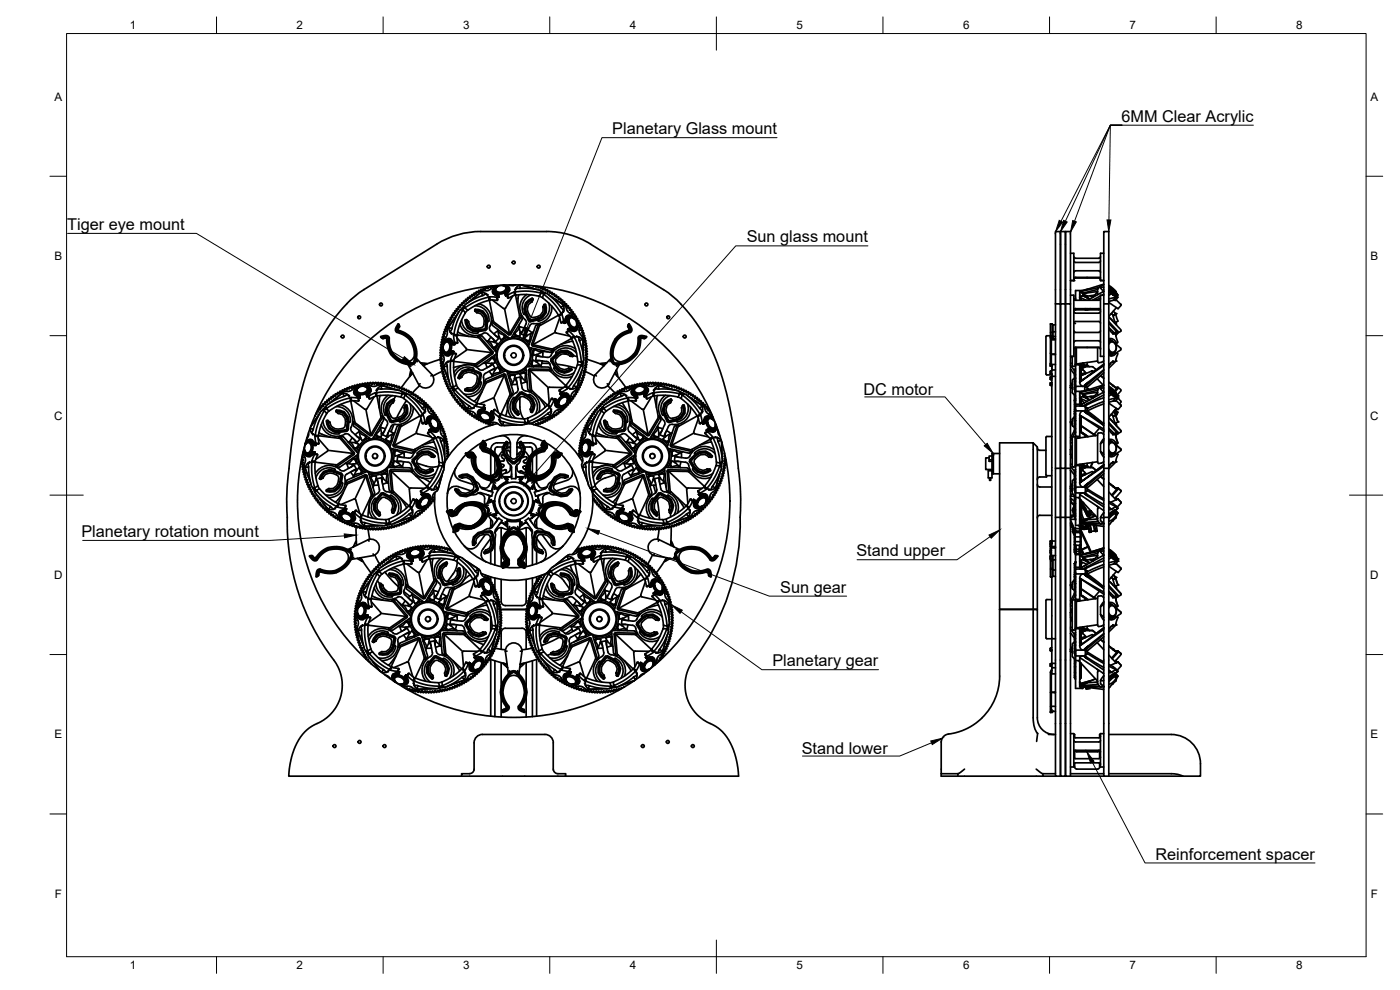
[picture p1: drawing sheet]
<svg xmlns="http://www.w3.org/2000/svg" width="420mm" height="297mm" viewBox="0 0 420 297" stroke-linecap="round" stroke-linejoin="round" font-family="sans-serif">
<defs><g id="words">
<g font-size="4.9">
<text x="183.8" y="40.3">Planetary Glass mount</text>
<text x="336.5" y="36.5">6MM Clear Acrylic</text>
<text x="20.2" y="69">Tiger eye mount</text>
<text x="224.1" y="72.8">Sun glass mount</text>
<text x="259.1" y="118.4">DC motor</text>
<text x="24.4" y="161.1">Planetary rotation mount</text>
<text x="257" y="167">Stand upper</text>
<text x="234.2" y="177.8">Sun gear</text>
<text x="231.8" y="199.9">Planetary gear</text>
<text x="240.6" y="226.2">Stand lower</text>
<text x="346.8" y="258">Reinforcement spacer</text>
</g>
<g font-size="3.5">
<text x="39" y="8.8">1</text>
<text x="89" y="8.8">2</text>
<text x="139" y="8.8">3</text>
<text x="189" y="8.8">4</text>
<text x="239" y="8.8">5</text>
<text x="289" y="8.8">6</text>
<text x="339" y="8.8">7</text>
<text x="389" y="8.8">8</text>
<text x="16.3" y="30.2">A</text>
<text x="411.3" y="30.2">A</text>
<text x="16.3" y="78">B</text>
<text x="411.3" y="78">B</text>
<text x="16.2" y="125.9">C</text>
<text x="411.2" y="125.9">C</text>
<text x="16.2" y="173.7">D</text>
<text x="411.2" y="173.7">D</text>
<text x="16.3" y="221.6">E</text>
<text x="411.3" y="221.6">E</text>
<text x="16.4" y="269.4">F</text>
<text x="411.4" y="269.4">F</text>
<text x="39" y="290.8">1</text>
<text x="89" y="290.8">2</text>
<text x="139" y="290.8">3</text>
<text x="189" y="290.8">4</text>
<text x="239" y="290.8">5</text>
<text x="289" y="290.8">6</text>
<text x="339" y="290.8">7</text>
<text x="389" y="290.8">8</text>
</g>
</g></defs>
<!-- layer: Visible -->
<g fill="none" stroke="#000" stroke-width=".51">
<path d="M177.2 73.3l22.6 14.1 2.7 2 1.8 1.8M177.3 73.2a24.7 24.7 0 0 0-13.3-3.7h-20.9a24.8 24.8 0 0 0-12 3.8l-22.6 14.1a47.1 47.1 0 0 0-14.7 19.8l-2.4 6.5-1.7 6.7-1.6 8.7-1.1 8.9a99.4 99.4 0 0 0-.8 19.4 71.2 71.2 0 0 0 15 42.3l1.1 2.7 .4 2.5-.1 2.6-.9 2.9-1 2.1-2 2.3-1.8 1.4-4 2.2-1.4 1.1-1.3 1.6-1.2 2.2-1.2 2.7-.8 3.3-.3 3.6h51.8M318.3 69.5v21.7zM318.3 69.5h-1.5v21.7M318.3 69.5h1.5v17.4M321.3 76h1v8.2M322.3 78.2l.5 .5h7l.5-.5M322.3 77l.5 .5h7l.5-.5M331.3 76h-1v8.2h1M119.7 97.4l-.2-.2-.7 1.1v1.1l2.1 1 1.5 1 .7 .7 .8 1.8 .4 1.3v1.6l-.9 1.3-1.6 .4-2.3-1.1-1.4-1.3-.7-1-.5-1.6-.3-2.5-.8-.3-1.6 .4 .2 .2 1.4-.3 .6 .2 .6 3.5 .7 1.4 1 1 1.8 1.2 2.6 .6a.78 .78 0 0 0 .9 0 .78 .78 0 0 0 .3-.9l.3-1.5-.2-1.8-1-2.6-1.9-1.7-2.1-.8M119.8 97.7l-.1-.3-.7 1.5 .2 .5 .2 .2 .2-.2M134.7 98.4l.9 .1"/>
<path d="M135.3 99.8v.1M135.5 98.5l.1 .2M136.9 94.7l-2.6 4-.1 1.6-.3 .8M137.4 99.5l.6 .5 2.8 .9M137.7 93.5l-2.9 4.4-.1 .9 .6 1M138 97.2a4.9 4.9 0 0 0 7.4 2.7l1 .3M138.2 92.9l-1.2 2-1.9 4.8M138.5 96a3.9 3.9 0 0 0 5 3.7v-.2M138.9 93l-.2 .1 .9-.9-.1 .2 .9 .6M139.3 92l.1-.3-1.2 1.2 .3-.1M139.3 92l.3 .2M139.3 92l-.8 .8 .2 .3"/>
<path d="M139.5 92.4l3.8-2.2 3.4-1 .2 .9-3.5 1.2-3 1.7-.7 .8-1.2 2.3-1.3 4.4-1-.1 1-4 1.7-3.4 .8 .8M139.7 95.9l-.1 .2M139.8 95.9l.2 .1M139.8 95.9l-.1 .1M139.9 95.9l-.1 .1M140.1 96l.1 .9-.3 .1-.1-.9M140.2 96.9l.5 1.2-.2 .1-.6-1.2M140.7 98.1l1.3 .8v.3l-1.5-1M142 98.9l1.2 .1v.3l-1.2-.1M142.5 93.3l.7 .5a2.58 2.58 0 0 1 2.1 1.8 2.58 2.58 0 0 1-.7 2.6 2.67 2.67 0 0 1-4-1.6l-.6-.7M142.5 93.3l.1-.5a3.3 3.3 0 0 1 3.7 3.4l-.2 2.5-.4 .5-2.5 .3-1.3-.1-1.6-1-.7-2.3M142.5 93.3l1 .1"/>
<path d="M142.5 93.1h1.1M142.5 91.7a3.9 3.9 0 0 1 4.1 4.8h-.3M143.2 99l2.4-.3-.2 .3-2.2 .3M143.7 91.2a4.8 4.8 0 0 1 3.3 6.8M144.6 87.8l.2 .9M144.8 88.5l.2 .1M144.8 93.5l-1.2-.4-.1 .3 1.2 .4M145.8 96.2h.3l-.2 2.2-.3 .3zM145.8 96.2l-.2-1.1 .3-.1 .2 1.2M145.9 95l-1.1-1.5-.1 .3 .9 1.3M145.9 88.1l-4.4 2-2.1 1.6M146.1 88.3l-.9-.5-1 .1-4.3 3.3"/>
<path d="M146.1 88.3h.1M146.5 85.9v.6l-.3-.1a.29 .29 0 0 0-.4-.2 .29 .29 0 0 0 0 .5h-.3a.3 .3 0 0 0-.5-.1 .3 .3 0 0 0 0 .4l-.2 .1a.29 .29 0 0 0-.4-.3 .29 .29 0 0 0-.1 .5l-.1 .1a.29 .29 0 0 0-.4-.2 .29 .29 0 0 0-.1 .5l-.2 .1a.29 .29 0 0 0-.4-.2 .29 .29 0 0 0-.1 .5l-.2 .1a.29 .29 0 0 0-.4-.2 .29 .29 0 0 0-.1 .5l-.1 .1a.3 .3 0 0 0-.5-.2 .3 .3 0 0 0 0 .5l-.2 .2a.29 .29 0 0 0-.4-.2 .29 .29 0 0 0-.1 .4l-.1 .2a.3 .3 0 0 0-.4-.2 .3 .3 0 0 0-.1 .5l-.1 .2a.28 .28 0 0 0-.4-.2 .28 .28 0 0 0-.1 .5v.2h-.2a.29 .29 0 0 0-.5 0 .29 .29 0 0 0 .2 .5l-.2 .1a.3 .3 0 0 0-.4-.2 .3 .3 0 0 0 0 .5l-.1 .2a.3 .3 0 0 0-.5-.1 .3 .3 0 0 0 .1 .5l-.2 .1a.28 .28 0 0 0-.5 .1 .28 .28 0 0 0 .2 .4l-.1 .2a.3 .3 0 0 0-.5-.1 .3 .3 0 0 0 .1 .5l-.2 .2a.29 .29 0 0 0-.5 0 .29 .29 0 0 0 .2 .4l-.2 .2a.29 .29 0 0 0-.4 .1 .29 .29 0 0 0 .2 .4l-.2 .1a.29 .29 0 0 0-.5 .2 .29 .29 0 0 0 .3 .4l-.2 .1a.3 .3 0 0 0-.5 0 .3 .3 0 0 0 .2 .4v.3a.3 .3 0 0 0-.5 0 .3 .3 0 0 0 .1 .4l-.1 .2a.28 .28 0 0 0-.5 .2 .28 .28 0 0 0 .3 .3l-.1 .2a.3 .3 0 0 0-.4 .1 .3 .3 0 0 0 .1 .4l.1 .2h-.6l-.1 .2 .4 .5h-.6l-.1 .2 .4 .4-.2 .2a.29 .29 0 0 0-.4 .2 .29 .29 0 0 0 .4 .3l-.1 .2a.3 .3 0 0 0-.5 .1 .3 .3 0 0 0 .3 .4l-.1 .3a.29 .29 0 0 0-.4 .2 .29 .29 0 0 0 .4 .3l-.1 .2a.31 .31 0 0 0-.5 .2 .31 .31 0 0 0 .4 .4v.2l-.6 .1v.2l.4 .4a.31 .31 0 0 0-.5 .2 .31 .31 0 0 0 .4 .4v.2a.33 .33 0 0 0-.6 .2 .33 .33 0 0 0 .5 .4l.1 .2-.6 .1v.2l.5 .3-.1 .2a.33 .33 0 0 0-.4 .3 .33 .33 0 0 0 .5 .3l-.1 .1a.3 .3 0 0 0-.4 .3 .3 .3 0 0 0 .4 .3v.2a.34 .34 0 0 0-.5 .3 .34 .34 0 0 0 .6 .3v.2a.3 .3 0 0 0-.4 .2 .3 .3 0 0 0 .4 .3l.1 .2-.6 .3 .1 .2 .5 .1v.2a.33 .33 0 0 0-.3 .4 .33 .33 0 0 0 .5 .2l-.1 .2a.3 .3 0 0 0-.3 .5 .3 .3 0 0 0 .5 .1v.2a.34 .34 0 0 0-.5 .3 .34 .34 0 0 0 .6 .2v.3a.3 .3 0 0 0-.3 .4 .3 .3 0 0 0 .5 .1v.2a.3 .3 0 0 0-.3 .3 .3 .3 0 0 0 .5 .2l.1 .2a.3 .3 0 0 0-.4 .4 .3 .3 0 0 0 .5 .2l.1 .1-.4 .4 .1 .2h.5v.2a.29 .29 0 0 0-.1 .5 .29 .29 0 0 0 .4 0v.3a.3 .3 0 0 0-.1 .4 .3 .3 0 0 0 .5 0v.3a.28 .28 0 0 0-.2 .4 .28 .28 0 0 0 .5 0v.2a.3 .3 0 0 0-.1 .5 .3 .3 0 0 0 .5 0l.1 .2a.34 .34 0 0 0-.4 .5 .34 .34 0 0 0 .6-.1l.2 .2a.3 .3 0 0 0-.3 .5 .3 .3 0 0 0 .5 0l.2 .2a.33 .33 0 0 0-.3 .5 .33 .33 0 0 0 .6-.1l.1 .2a.29 .29 0 0 0-.2 .4 .29 .29 0 0 0 .5 .1l.2 .2a.29 .29 0 0 0-.1 .5 .29 .29 0 0 0 .5-.1l.1 .1a.34 .34 0 0 0-.2 .6 .34 .34 0 0 0 .5-.1l.2 .1a.32 .32 0 0 0-.1 .5 .32 .32 0 0 0 .5-.1l.1 .2a.29 .29 0 0 0-.1 .4 .29 .29 0 0 0 .5 0l.2 .2a.29 .29 0 0 0 0 .5 .29 .29 0 0 0 .4-.2l.2 .1a.34 .34 0 0 0-.2 .6 .34 .34 0 0 0 .6-.2l.1 .2a.3 .3 0 0 0 .1 .5 .3 .3 0 0 0 .4-.2l.1 .2a.3 .3 0 0 0 .1 .5 .3 .3 0 0 0 .5-.3l.1 .2a.3 .3 0 0 0-.1 .5 .3 .3 0 0 0 .5-.2l.2 .2a.29 .29 0 0 0 .1 .5 .29 .29 0 0 0 .4-.3l.2 .1a.34 .34 0 0 0 0 .6 .34 .34 0 0 0 .5-.3l.2 .2a.29 .29 0 0 0 .1 .5 .29 .29 0 0 0 .4-.3l.3 .7 .3-.4 .3 .1a.3 .3 0 0 0 0 .5 .3 .3 0 0 0 .4-.2h.3a.3 .3 0 0 0 0 .5 .3 .3 0 0 0 .5-.2h.2a.31 .31 0 0 0 .1 .5 .31 .31 0 0 0 .4-.3l.2 .1 .1 .5M146.5 88.4l-.4-.1 .6 .9 .2-.1M146.9 90.1l1.2 6.4M146.9 89.1l.2 .9M147 97.9v1.1l2.6 2.6-.8 .9-2.4-2.3M147.2 85.9l-.1 .3-.4-.3M147.2 86.7l-.8 .5-1.7 .2-3.6 2.9M147.9 96.2l-.3 .2v.2l5 3.8M148 85.8l-.2 .2-.2-.2M148 87.8l.4-.4-.4 .7M148.1 96.2h-.3"/>
<path d="M148.4 87.7l.1 .6M148.5 88.3l.2 .3M148.6 87a1.08 1.08 0 0 0 1 1.6M148.6 87.4l.3 .5 .6 .3M148.7 85.7h-.2M148.9 86.1v.2M148.9 86.3a1.81 1.81 0 0 1 2.9 0 1.71 1.71 0 0 1-1.3 1.3 1.71 1.71 0 0 1-1.7-.6zM148.9 86.1l-1 1.1 .7-.5M149 86l-.3 .1a1.39 1.39 0 0 0-.8 1.5 1.39 1.39 0 0 0 1.2 1.1l-.1 .5-2.1-.1M149 86l.1 .1M149 86v.1M149 89.2l.2 1"/>
<path d="M149.2 89l.2 .9-.2 .3-2.3-.1M149.2 89.1l.5 .1M149.4 98.8l.5 1.1 1.3 .6M149.4 99l.4 2.1M149.4 99.3l-1.2 .9M149.5 85.9l-1.6 .3-.7 .6M149.6 88.2l.1 1M149.6 89.2h.1M149.7 89.2h.1M149.7 88.9l-.2-.7 .2 1M150.9 85.7a1.01 1.01 0 0 1 1.2 .8 1.01 1.01 0 0 1-.7 1.2 1.97 1.97 0 0 1-2.8-.5l.1-.6 .6-.6M151.2 85.6h.4a1.36 1.36 0 0 1 1.3 1 1.36 1.36 0 0 1-.7 1.5l.2 .4 1.9-.9"/>
<path d="M151.2 85.6h-.5M151.2 85.6v.1M151.2 85.5l.1 .1M151.3 85.6l.1 .2M151.3 85.6l1.4 .7M151.4 92.6l1.5 7.5M151.5 87.8l.3 1M151.6 87.8v.1M151.6 87.9l.2 .9M151.8 88.8h.1M151.8 86.1l.9 .2M152 86.3a1.08 1.08 0 0 1-.3 1.9"/>
<path d="M152.1 86.5v.8l-.5 .5M152.1 86.7a2 2 0 0 1-1.5 1.5 2 2 0 0 1-2-.8l-.1-.2M152.1 88.4l.2 1 .3 .1 2.1-.9M152.2 88.5l-.4 .3M152.4 88.5l.2 1M152.4 86.9l.1 .9M152.8 86.8l-.5-.2 .7 .5M152.9 85.5l.8 .2 1-.2M153.9 88.8l-2.5 3.8-3.7-2.6M154.3 87.6l.2 1-.1-.2M154.4 99.8l.1 .5M154.4 99.7l.6 1"/>
<path d="M154.5 86.9l.3-.3-.2 1h-.3M154.7 88.6l1.3 6.4M154.7 88.6h.1M154.9 86.3l1.2 .2M155.7 97.6l-.1 1.1-1 1.1M155.7 88.4l-.2 .8-.1 2.9M155.7 97.8l.4 2M155.8 97.9l1.5 .5M155.9 94.7h.6v.2l-3.2 5.4-.7 .1M155.9 95l-2.9 5.1-4.9-3.6M156 85.6l-.7 .3-.5 .7M156.1 86.3l-.2 .2"/>
<path d="M156.1 86.5l3.9 .2 2.2 .5M156.3 85.5l-.3 .1 .1 .9M156.5 94.8l.2 1.1-3.5 5.6-5.4-3.8-.3-1.2M156.5 85.5l5.1 1.4M156.6 85.5l3.5 1.1M157 99l-.1 .3a1.51 1.51 0 0 0-.9 1.6l-1-.2M157.5 92.7l.3 1.2h.2l-.3-1.2M157.6 94.3h-.1M157.9 91l-.4 1.7h.2l.4-1.5M158 93.9l1.1 2.2-.4-.2-.9-2M158.1 88.4a4.9 4.9 0 0 0-.3 7.8v1l-1.4 3.1 1.2 .5 1.4-3a1.35 1.35 0 0 1 1.8-.7 4.8 4.8 0 0 0 4.8-5.2M158.1 99.6l-.1 .3a1.63 1.63 0 0 1-.6 1.7l.8 .6"/>
<path d="M158.4 99l1.3 .8M158.9 90.1l-1 .9 .2 .2 1-.9M158.9 94.6a1.13 1.13 0 0 0 1.3 .6M159.1 96.1l2.4-.6v.2l-2.1 .5zM159.4 88.5a3.9 3.9 0 0 0-2 5.9l.1-.1M159.6 90.6l-.3 .1a2.59 2.59 0 0 0-.3 4M159.7 89.5l-.9 .4-1.1 1-.5 1.8 .3 1.3 1.1 2.3 .6 .2 2.4-.6 1.2-.6a3.4 3.4 0 0 0 .9-4h-.1M159.7 89.5l.2 .2M159.8 89.7l-.9 .4 .2 .2 .8-.4M159.9 89.7v.2M159.9 99.7l-1.8 1M159.9 89.7h-.1"/>
<path d="M160 85.8h.3M160 89.9l-.4 .7M160.1 99.6l-.8 .8-.2 1.5M160.7 85.8l.1 .3 .3-.2M161.5 85.9l.1 .5 .4-.4M161.5 95.5l1-.6 .2 .2-1.2 .6M161.7 97.2l-1 .6-2.1 6.2 .3 .3 6.3 1.4 .9-.5M162.1 97.4l.1 .2M162.1 97.4l-.3-.2-.2 .1-2 6.3 .3 .2 6.1 1.4 .2-.1v-.3M162.2 86v.6h.3a.28 .28 0 0 1 .4-.2 .28 .28 0 0 1 0 .5h.2a.3 .3 0 0 1 .4-.3 .3 .3 0 0 1 .1 .5l.3 .1a.29 .29 0 0 1 .4-.1 .29 .29 0 0 1 0 .4l.2 .1a.3 .3 0 0 1 .4-.2 .3 .3 0 0 1 .1 .4l.2 .2a.34 .34 0 0 1 .5-.3 .34 .34 0 0 1 0 .6l.1 .1a.29 .29 0 0 1 .4-.2 .29 .29 0 0 1 .1 .5l.2 .1a.3 .3 0 0 1 .4-.2 .3 .3 0 0 1 0 .5l.3 .1a.3 .3 0 0 1 .4 0 .3 .3 0 0 1 0 .5h.2a.29 .29 0 0 1 .5 0 .29 .29 0 0 1-.2 .5h.3a.3 .3 0 0 1 .5 0 .3 .3 0 0 1-.2 .5h.3a.3 .3 0 0 1 .5 .1 .3 .3 0 0 1-.2 .4l.1 .1a.29 .29 0 0 1 .5-.1 .29 .29 0 0 1 0 .5l.2 .1a.29 .29 0 0 1 .4 .1 .29 .29 0 0 1-.2 .4l.2 .2a.29 .29 0 0 1 .4-.1 .29 .29 0 0 1 0 .4l.2 .2a.29 .29 0 0 1 .5 .1 .29 .29 0 0 1-.3 .4l.2 .2a.3 .3 0 0 1 .5-.1 .3 .3 0 0 1-.2 .5l.2 .2a.3 .3 0 0 1 .5 .1 .3 .3 0 0 1-.3 .4l.2 .2a.29 .29 0 0 1 .4-.1 .29 .29 0 0 1-.1 .5l.1 .2a.3 .3 0 0 1 .5 0 .3 .3 0 0 1-.2 .5v.2a.29 .29 0 0 1 .5 0 .29 .29 0 0 1-.1 .4l.1 .3a.29 .29 0 0 1 .4 .1 .29 .29 0 0 1-.3 .4l.1 .2 .6-.1 .1 .2-.4 .4 .1 .2a.28 .28 0 0 1 .5 .2 .28 .28 0 0 1-.4 .3l.2 .2a.29 .29 0 0 1 .4 .2 .29 .29 0 0 1-.3 .4l.1 .2a.31 .31 0 0 1 .5 .1 .31 .31 0 0 1-.3 .4l.1 .2a.29 .29 0 0 1 .4 .2 .29 .29 0 0 1-.4 .3l.1 .2a.34 .34 0 0 1 .6 .2 .34 .34 0 0 1-.4 .4v.2a.3 .3 0 0 1 .4 .1 .3 .3 0 0 1-.2 .4v.3a.28 .28 0 0 1 .4 .2 .28 .28 0 0 1-.4 .3l.2 .2a.29 .29 0 0 1 .3 .3 .29 .29 0 0 1-.4 .3l.1 .2a.34 .34 0 0 1 .5 .2 .34 .34 0 0 1-.5 .4v.2l.6 .1v.2l-.6 .3 .2 .2a.29 .29 0 0 1 .3 .3 .29 .29 0 0 1-.4 .2v.2a.3 .3 0 0 1 .4 .3 .3 .3 0 0 1-.4 .3l-.1 .2a.35 .35 0 0 1 .6 .3 .35 .35 0 0 1-.6 .3l.1 .2a.3 .3 0 0 1 .3 .4 .3 .3 0 0 1-.5 .1v.2a.33 .33 0 0 1 .5 .4 .33 .33 0 0 1-.5 .2v.2a.3 .3 0 0 1 .3 .4 .3 .3 0 0 1-.5 .2v.2a.3 .3 0 0 1 .4 .3 .3 .3 0 0 1-.5 .2l-.1 .2 .5 .3v.2l-.6 .1v.2a.33 .33 0 0 1 .4 .4 .33 .33 0 0 1-.6 .1v.2a.34 .34 0 0 1 .4 .4 .34 .34 0 0 1-.6 .2l-.1 .2a.3 .3 0 0 1 .4 .3 .3 .3 0 0 1-.5 .2l-.1 .3a.29 .29 0 0 1 .2 .4 .29 .29 0 0 1-.5 0v.3a.28 .28 0 0 1 .2 .4 .28 .28 0 0 1-.5 0v.2a.32 .32 0 0 1 .2 .5 .32 .32 0 0 1-.5 .1v.2a.29 .29 0 0 1 .1 .5 .29 .29 0 0 1-.5-.1v.3a.3 .3 0 0 1 .1 .5 .3 .3 0 0 1-.5-.1v.2a.3 .3 0 0 1 .2 .4 .3 .3 0 0 1-.5 .1l-.1 .2a.3 .3 0 0 1 .1 .5 .3 .3 0 0 1-.5-.1l-.1 .2a.29 .29 0 0 1 .2 .4 .29 .29 0 0 1-.5 .1l-.1 .1a.29 .29 0 0 1 .1 .4 .29 .29 0 0 1-.4 .1l-.2 .2a.3 .3 0 0 1 0 .5 .3 .3 0 0 1-.4-.1l-.1 .2a.29 .29 0 0 1 0 .5 .29 .29 0 0 1-.4-.2l-.1 .3a.29 .29 0 0 1 0 .4 .29 .29 0 0 1-.5-.1l-.1 .1a.31 .31 0 0 1 .1 .5 .31 .31 0 0 1-.5-.1l-.1 .3a.28 .28 0 0 1-.1 .4 .28 .28 0 0 1-.4-.2l-.1 .2a.33 .33 0 0 1 .1 .6 .33 .33 0 0 1-.6-.2l-.1 .1a.3 .3 0 0 1 0 .5 .3 .3 0 0 1-.4-.1h-.3a.3 .3 0 0 1 .1 .5 .3 .3 0 0 1-.5-.1l-.2 .2a.29 .29 0 0 1-.1 .4 .29 .29 0 0 1-.4-.2l-.1 .1a.29 .29 0 0 1 0 .5 .29 .29 0 0 1-.5-.1h-.2a.33 .33 0 0 1-.1 .6 .33 .33 0 0 1-.5-.3l-.1 .1a.33 .33 0 0 1 0 .6 .33 .33 0 0 1-.5-.3h-.2a.3 .3 0 0 1 0 .5 .3 .3 0 0 1-.4-.2l-.3 .1a.3 .3 0 0 1 0 .5 .3 .3 0 0 1-.5-.3l-.2 .1a.3 .3 0 0 1-.1 .5 .3 .3 0 0 1-.4-.3h-.2a.3 .3 0 0 1-.1 .5 .3 .3 0 0 1-.4-.2h-.2l-.1 .4M162.3 87.8l.1-.3 1.1 .5M162.4 87.9l-.1-.1 1.1 .5h-.2l-.4 1"/>
<path d="M162.4 87.5l-.2-.3 1.6 .8h-.3M162.5 94.9l.9-1.3 .3 .1-1 1.4M162.9 92.1l.1 .3a2.59 2.59 0 0 1-2.8 2.9M163.2 88.3l2.8 2.5 2.4 3.3-.8 .5-2-2.8-2.8-2.5-.9-.4-3.5-.5-3.7 .2-.1-1 3.5-.3 4.3 .6-.5 1M163.2 91.4l.3 1M163.2 91.4l-.3 .7M163.4 91.3l.3 1.1M163.4 93.6l.1-1.2h.2v1.3M163.5 88l-.1 .3M163.6 91.3l-.4 .1M163.8 88l2.3 1.6 3.1 3.4M164.5 88.3l4.4 3 .3 1-.1 1"/>
<path d="M164.7 90.9a3.9 3.9 0 0 1-3.3 5.3v-.2M165.7 89.2l3.9 2.6 .6 1.4 .7 .7M166.6 99.3l.3 .6M166.6 99.7l-6.6 3.7M166.9 99.9l4.1 1M167.6 94.6l-5.7 3.2-1.9 5.5 5.7 1.4M167.6 94.6l.7 2.2 .3 .1 .8-.5M168 95.3l-1.4 4.1M168.4 92.1v.3M168.6 94.3l.5 2.1 .5-.1a1.34 1.34 0 0 1 .4-1.5 1.34 1.34 0 0 1 1.5-.1M168.6 94.3l-.8 .5M169.1 93.7v-.4l-.7 .8 .2 .2"/>
<path d="M169.1 91.7l-.8 .5M169.1 96.4l-.8 .4M169.3 96.5v.5M169.3 97h.1M169.3 96.9v.1M169.6 96.9l.7-.3-1 .4M169.8 96.7l-.5 .3M169.9 95l.8 .2M170.2 94.9l.5 .3M170.3 96.5l-.5 .2M170.3 95.3l-.7 .5M170.4 98.9l.4 .2"/>
<path d="M170.6 98.6l.6-.3-.8 .6M170.7 95.4l-.4 .4-.1 .7M170.8 99.4l-.9 .4M170.9 99.1l-.9 .4-.1 .3 1.6 1.8M170.9 95.3a1.92 1.92 0 0 0-.4 2.2 1.92 1.92 0 0 0 2 1l.1-.1M170.9 93.9l.7 .5 .8 1.4M171 95.6a1.57 1.57 0 0 1 1.7 .3 1.57 1.57 0 0 1 .4 1.7 .93 .93 0 0 1-.9 .6 .93 .93 0 0 1-.9-.6l-.4-.8zM171.1 95.2a1.08 1.08 0 0 0-1.2 1.5M171.2 98.4l-.8 .5M171.2 98.4l.7 .2 .5-.1M171.3 98.3l-.1 .1M171.4 95.2l-.7-.6 1.4 .7h-.3"/>
<path d="M171.5 94.7l.6 .6M171.8 99.1l-.3 .2M172.2 95.3l-.1 .1M172.3 95.6a1.09 1.09 0 0 0-1.6-.2 1.09 1.09 0 0 0-.1 1.6 1.59 1.59 0 0 0 2.3 1.3l.2-1.2M172.3 98.9l-.5 .3M172.6 99.2v-.5l-.3 .7M172.8 98.3a1.08 1.08 0 0 1-1.9 .3M173 96.9l.8 1.4v.9M173.1 97.3l.2 .1M173.2 97.4l-.1 .2M173.2 97.4l-.1 1.5-.1-.9M173.3 97.3l.1 .3a1.38 1.38 0 0 1-.6 1.6 1.38 1.38 0 0 1-1.7-.2l-.3 .4 1.5 1.5"/>
<path d="M173.8 99.1l.2 .9M188.5 97.7l-.1 .3 .4 1.2-1.4 .4-1.5 .8-1.2 1.2-.5 .9-.9 2.7 .1 2.3M188.6 97.4l-.1 .3 .5 .8v.6l-3 1.6-1.2 1.1-.7 1.5-.6 2.4 .4 2.8a.86 .86 0 0 0 1.2 .7l2.8-.6 2.1-1.5 .9-1 .6-1.2 .6-3.5 .6-.2 1 .3-1.6 .1 .1 1.1-.3 1.9-.7 1.5-.8 .9-2 1.6-2.5 .8M188.7 99.4l.2 .2M204.3 91.2l3.1 3.6 3.2 4.6 2.7 4.9 2 4.7 1.9 5.9 1.8 7.3 1.5 8.4 .8 6.9a89.8 89.8 0 0 1 .8 17.7M315.3 99.7h.5l-.1 1.5M315.8 97.2v2.5l.2-.1v-2.1M316.8 91.2v49.3M316.8 91.2h1.5v49.3M316.8 99.6h-.8v1.8M316.8 97.5l-1.5-.3v3.8M318.3 91.2h1.5v49.3h-1.5z"/>
<path d="M319.8 91.2v64v-14.7h1.5v14.7l.4-.7 .6 .2M319.8 91.2h1.5v49.3M319.8 86.9v-17.4h1.5v21.7M319.8 86.9v4.3M321.3 88.6h1v18.3h-1M321.3 84.2h1M322.3 83.2h8M322.3 84.2h.1M322.3 81.7l.5-.5h7l.5 .5M322.3 97l.5-.5h7l.5 .5M322.3 83.8h.1M322.3 99.2l.5 .5h7l.5-.5"/>
<path d="M322.3 93.4l.5 .5 7 .1 .5-.6M322.3 89.6l.5 .5M322.3 83.8l.5-.4h7l.4 .4M322.4 92.8l.4 .1M322.5 92.7h.1M322.5 89.9h.1M322.5 89.9v.1M322.7 92.7l-.2 .2M322.7 92.6v.2M322.7 89.9h.1M322.7 92.7h.1M322.7 92.8v.1"/>
<path d="M322.7 89.7l-.2 .2M322.7 92.8h.1M322.7 89.4v.1M322.8 92.6h7l.5 .5M322.8 92.6l-.5 .5M322.8 89.5l-.1 .6M322.8 92.6v.4M324 88.2v1.2M324 87.5h.1M324 87.5h.3M324 89.9h.2M324 89.5h.2"/>
<path d="M324.2 89.7l.3 .2M324.2 89.5v.6M324.2 89.4v.1M324.3 89.3l1.8 .8M324.5 90v.1M324.5 89.9h.1M324.5 88.8l-.3 .7M324.5 87.9l-.1-.4-.4 .1v2.5M324.5 87.9h.5M324.8 87.2h-2v2.9M325 87.9v.2M325 88.8h-.5"/>
<path d="M325.1 88.7l.1 .1zM325.1 88.1v.6M325.1 88.1l.1 .2M325.1 88.7l-.1 .1M325.1 88l-.1 .8M325.1 88.7h.1M325.2 88.3l1.2 .6v.5l-1.2-.6zM325.2 88.8l1.8 .9-2-.9M325.7 92.8l.3 .2M325.7 92.6l.1 .4M326.3 92.6v.4M326.5 86.7l-2.5 .8"/>
<path d="M327.2 88.7l.8 .5M327.2 92.6l-.7 .4M328.5 88.5l-2.1 .4M329.4 87.5l-4.3 .6M329.4 87.5l-1.5 1.7M329.4 86.7v1.6M329.4 86.9l-4.4 1M329.4 88.3l.1 .1M329.4 86.7h.1M329.8 86.3l-5.8 1.2M330.1 92.8l-.3 .1-7 .1M330.2 83.8h.1"/>
<path d="M330.3 89.6l-.5 .5h-7M330.3 89.5l-1.6 .6M330.3 88.8l-2.5 1.3M330.3 86.4l.9 1M330.6 85.7h-.4l-.8 1M331.3 91.2v49.3M331.3 91.2h1.5v49.3M331.3 88.6h-1v18.3h1M331.3 85.4l-1 .5v.5M331.3 86.2l-1 .2M331.3 87.4l-4.9 2.7M331.3 85.3l-7.3 2.2"/>
<path d="M331.3 87.4h-.1M331.3 88.3l-.6 .3M332.8 87.1l2.2 1.7M332.8 86.9v4.3M332.8 86.9v-17.4h-1.5v21.7M332.8 96.5l2.6 2.8v.6M332.8 95.1l3.6 3.9v.4l-.9 .5M332.8 87.8l1 .5M332.8 98.7l1.2 1.5-.2-.3 1.1 .5M332.8 98.3l2.1 2.1M332.8 89.7l2.1-.5-.8 .9-1.3 .4M332.8 90.7l2.6 1.8"/>
<path d="M332.8 97l2.2 2.4M332.8 86.9l1.7 1.3M332.8 85.7l1.3 .9 .9 1-.9-.4-1.3-1.3M332.8 86.7l1.9 1.5 .3-.2v-.4M332.8 86.8l1.3 1M332.8 86.4l1.5 1.3 .7 .3M333.1 95.4l.9 1M333.5 88.1l-.7 .5M333.8 99.8v.1M334 88.4l-.2-.1 1.1 .9h.6l-.5-.4M334.1 87.9l.4 .4M334.1 93.4l.8 .7-.8 .5-.6-.5 .6 .5 .6 2.2-.2 .1"/>
<path d="M334.3 88h.1M334.5 88.3l.1 .2M334.6 88.1l-.1 .2M334.8 96.8l.1 .5M334.9 94.3l.6 2.1-.8 .4M334.9 94.3l-.8 .5M334.9 89.9l1.5 1.6-1 1M334.9 94.1v.2M335 88.1v.1M335 97l-.1-.3 .1 .8M335 87.9l.5 .6-.5-.3M335 88.2l-.3 .4"/>
<path d="M335 92.3l-2.2 2.6M335 99.4h.1M335 99.5v.1M335.1 99.5l-.7 .4M335.2 100l-.3 .8M335.3 88.4l-.3 .4M335.4 99.9l-.7 .2M335.5 89.2l-.8 1-.5-.2M335.5 88.5l-.3 .4M103 118.1l.2 .8M103.1 118.8l.3 .1M104.3 118.3l-4.1 1.9-2.4 1.7"/>
<path d="M104.5 118.6l-1.1-.6-.9 .1-4.2 3.3M104.9 118.7l-.4-.1 .6 .8 .2-.1M105.3 119.3l.2 .9M106.4 118l.4-.4-.4 .7M106.8 117.9l.1 .6M106.9 118.5l.1 .3M106.9 117.4l.4 .8 .6 .3M106.9 117.3a1.08 1.08 0 0 0 1.1 1.6M107.3 116.3v.3M107.3 116.6a1.81 1.81 0 0 1 2.9 0 1.71 1.71 0 0 1-1.3 1.3 1.71 1.71 0 0 1-1.7-.7zM107.4 116.2l-.4 .2a1.38 1.38 0 0 0-.8 1.4 1.38 1.38 0 0 0 1.3 1.2l-.1 .5-2.1-.2M107.4 116.2l.1 .2"/>
<path d="M107.4 116.2l-1.1 1.2 .7-.5M107.4 119.5l.2 .9M107.6 119.2l.2 .9-.2 .3-2.4-.1M107.6 119.3l.5 .1M107.9 116.1l-1.6 .3-1.2 .9-1.9 .3-3.7 2.9M107.9 118.5v.4M107.9 118.4v.1M107.9 118.4l.2 1M107.9 118.9l.2 .5M108 119.4h.1M108.1 119.4h.1M109.3 115.9l.2 .1"/>
<path d="M109.5 116a.99 .99 0 0 1 1 .8 .99 .99 0 0 1-.7 1.1 1.97 1.97 0 0 1-2.9-.4l.1-.6 .7-.7M109.6 115.8h.4a1.38 1.38 0 0 1 1.3 1.1 1.38 1.38 0 0 1-.7 1.5M109.7 115.9l.1 .1M109.7 115.9l1.4 .6-.9-.2M109.7 115.8l-.1 .2M109.9 118.1l.3 .9M110 118.1l.2 .9M110 118.1v.7M110.2 119h.1M110.4 116.6a1.08 1.08 0 0 1-.3 1.9M110.5 116.7v.9l-.5 .5M110.5 116.9a2 2 0 0 1-1.5 1.5 2 2 0 0 1-2-.8"/>
<path d="M110.5 118.6l.2 1 .3 .1 2.1-.9M110.5 118.7l-.3 .3M110.7 116.8l.5 .3M110.7 116.8l.6 .5M110.8 118.8l.2 .9M110.8 117.2l.1 .9M111.3 115.8l1.1 .1M111.3 115.7l-.7-.1-1.5 .3M112.3 119l-2.2 3.7-.6 .1M112.4 115.9l1.7-.4 4.4 1.3M112.6 117.9l-1.8 .9-.2-.4M112.6 117.9l.3 .9-.1-.2"/>
<path d="M112.8 117.1l.4-.2-.3 1h-.3M113.1 118.8l1.2 6.5-3 5M113.1 118.8l-.2-.9 3.9-.3 4 .6-.5 .9M113.2 116.9l.8-.9 .8-.3 5.1 1.5M113.3 116.6l1.2 .1M114.1 118.7l-.2 .7-.1 3M114.4 101.3l.2 .2 1-.3 .6 .2 .3 2.3 .4 1.4 .7 1.2 1.2 1.3 2.6 1.3 2.8 .2 .6-2.6v-1.4l-.4-1.5-.9-1.8-.9-.8-1.5-1.1-1.8-.8 .1-.6 .4-.8 .1 .3-.4 1.2 1.4 .4 1.5 .8 1.2 1.2 .5 .9 .9 2.7-.1 2.3M114.4 115.8l.1 .9 3.9 .2 2.2 .6M114.5 116.6l-.2 .1M114.6 101.5l1.6 .1-.1 1.1 .3 1.9 .7 1.5 .8 .9 2.1 1.6 2.4 .8M116.5 118.6a4.9 4.9 0 0 0-.3 7.8l.1 .7-1.5 3.4 1.2 .5 1.4-3M116.6 101.6l-.3 .2"/>
<path d="M117.6 105.9l-.2 .2M117.7 106.1l-.2 .1M117.8 118.7a3.9 3.9 0 0 0-2 5.9h.1M118.2 119.8l-.1-.1a3.4 3.4 0 0 0-2.2 4.6l1.1 2.2 .6 .3 2.4-.6 1.2-.6a3.4 3.4 0 0 0 .9-4.1l-.5 .1M118.3 119.9h-.1M118.8 118.8l-.6 1 .2 .3-.9 .5-.2-.3 .9-.4M120.7 118l.1 .2M120.8 117.7l1.1 .5-.1 .3-1.1-.5zM120.8 117.7l-.2-.2 1.6 .7h-.3M121.5 118.5l-.3 1M121.8 118.5h-.3l3.1 2.7 2.2 3.1-.8 .5-2.7-3.4-2.1-1.9-.9-.4-3.8-.5-3.4 .2M122.2 118.2l1.9 1.3 3.5 3.8"/>
<path d="M122.4 109.4l.9 .5M122.4 109.4l.9 1.6M122.9 118.5l4.4 3.1 .3 .9-.2 1M123.1 112.9l-2.6 3.3M123.2 109.4h.5M123.3 111l.5 .9-.9 1zM123.4 101.7l-.2 .2M123.5 101.8l-.2 .2M123.7 112.1h.1M123.7 112.1l-.4 .5M123.8 111.9l1.9 3.5M124 108.9l.2 .2"/>
<path d="M124 119.4l4 2.6 .6 1.4 1 .9M124.8 108.2l-.2 .6M124.9 107.4v.1M124.9 107.5l2.1 2.2 1.2-.6-2-.2M125.2 108.5l-.3-1.1-.2 1.2-.5 .6-.7 .2-1.1-.2M125.9 115.7l-2.4 2.6M126.1 115.2l-.4 .2M127 109.7l2.7 2.8M127.2 109.5h.1M127.8 109.3l-.6 .2M129.7 112.5l-.4 .3M129.7 112.5a2.51 2.51 0 0 1-.5 3.4 2.51 2.51 0 0 1-3.5-.5"/>
<path d="M132.5 107.7l-4.4 1.5M132.6 111.5l-2.7 1.3M133 106.7l.3 .9-.4 1.9 1.7 4.5M133 104.7l-.2 1.4 .2 .6M133 105.2v.3a1.38 1.38 0 0 0 1.1 1.3 1.38 1.38 0 0 0 1.5-.9M133.1 105.1h-.1M133.2 105.4l-.2-.2 .8 1.4-.3-.9M133.2 102.9l.2 .1M133.3 103.2a1.09 1.09 0 0 1 1.3-.8 1.09 1.09 0 0 1 .7 1.4 1.59 1.59 0 0 1-1.6 2.1l-.6-1M133.3 109.9v.6l1.7 4.9M133.5 102.9a.88 .88 0 0 1 1-.2 .88 .88 0 0 1 .5 .9l-.1 1a.96 .96 0 0 1-.9 1.1 .96 .96 0 0 1-1-1.1l.1-1zM133.6 102.1l-.4 .8 .3-.1"/>
<path d="M133.9 101.1l-.5 .7-.2 1.6M133.9 102.5l.5-.8-1.1 1.1M134 108.7l.6 5 .5 1.8 .4 .8 .4-.3 .2 .2-.9-4v-3.9l1 .2 .1 4 .7 3.1 .5 .8 2.5 2.5 3.1 2M134.2 109.8l-.2 .2M134.2 102.4a1.08 1.08 0 0 1 1.7 .9M134.3 108.7l-.6 .4-.4 .8 .9 .1M134.3 108.6v.1M134.4 106.6l-.3-.5 .5 .7M134.4 102.4a1.89 1.89 0 0 1 1.3 1.5 1.89 1.89 0 0 1-.8 1.8l-.9 .2M134.4 106.3h.9M134.7 102.4l.5 .2 .3 .7M134.9 102.2l.9 .2"/>
<path d="M135.2 105.3l.1 .1M135.2 108.1v.2l-.9 .3 .2-.3M135.2 108.1h.8M135.2 101.7l-.6 .5 .4-.4M135.3 105.4h.3M135.3 105.3l-.5 .5-.6 .2M135.4 103.3l1.1 .1M135.4 103.3l.8 .1zM135.5 100.2l-.2-.3 .9 .5-.1 .2M135.6 105.9l.4 .2-.8 2M135.6 105.4l.6 .1M135.7 105.4a1.13 1.13 0 0 1-1.9 .5"/>
<path d="M135.8 105.9l1 .1 .2 .2M135.9 116l.6 1.1v-.2M135.9 105.4l-.7-.1 1 .2M135.9 105.4h.1M136 108.1l.2 .4M136 106.1l1 .1-.8 2-.2-.1M136.1 100.6l.3 2.1-.4 .1a1.34 1.34 0 0 0-.9-1.2 1.34 1.34 0 0 0-1.5 .5M136.1 117.4l.3 .5 1.8 1.9 2.6 1.9M136.1 100.6l.8 .1M136.2 108.4l6.5 .8M136.2 105.5h.1M136.2 105.5l-.3 .4"/>
<path d="M136.3 102.9l.2 .5M136.5 103.4h.1M136.5 103.3v.1M136.5 103.4h-.3M136.5 117.1l-.4 .2-.6-1.1 .6 1.1M136.6 118.2l3.3 4.2 .8 .3 1.2-.3M136.9 100.7h.2l.3 2.1-1-.1M137 115.6l-.9 .6M137.1 101.3l2.9 3.6-3.6 2.7M137.2 100.5l-.3 .2M137.2 100.5l6.4 .8M137.4 102.8l-.2 .2-1-.1"/>
<path d="M137.5 116.4l-1 .5 3.1 3 3.1 1.9 .4-.9M137.6 119.3l2.9 3.8 1.7 .7 1 1.1 1.4 .7M138 112.5l-.3 1M138.2 112.7l-.3 .9-.4-.2a3.3 3.3 0 0 1 4.3-2.5l2.4 .9 .3 .6-.5 2.4-.5 1.3-1.5 1.2-1.4 .1-1-.2M138.6 113.2l-.7 .4M138.6 113.2v-.1a2.6 2.6 0 0 1 2.3-1.5 2.6 2.6 0 0 1 2.4 1.5 2.69 2.69 0 0 1-2.8 3.3h-.2M138.9 111.4l-.9 1.1 .2 .2 .8-1M139.6 116.9l1 .3v-.3l-1-.2v.5M140.3 116.4l-.7 .3M140.5 110.9l-1.6 .5 .1 .3 1.5-.5M140.6 116.9l1.2-.1 .1 .2-1.3 .2M141.8 111.1l2 .8 .2 .4-2.3-1z"/>
<path d="M141.8 111.1l-1.3-.2v.3l1.2 .1M141.8 116.8l1.3-1 .2 .1-1.4 1.1M142.1 111l.1-.3a3.8 3.8 0 0 0-5.8 2.4M142.1 109.2l-6 1M143.1 115.8l.5-1.1 .2 .1-.5 1.1M143.3 101.2l.2-.5 .2 .1 4.2 4.7 .1 .3-.2 .4-5.2 3.6-.2-.1-.1-.5M143.6 114.7l.4-2.4 .2 .3-.4 2.2M143.6 100.7l1.1 .2 4.3 4.8v.4l-5.3 3.8-1.2-.1M143.7 101.3l3.9 4.5-7.6-.9M143.7 110.8l.6 .3 .7-.1 3-1.7 .6 1.1-3.2 1.9-.3 1M143.7 110.8a4.8 4.8 0 0 0-7.5 1M144.1 114.6l.4 .2"/>
<path d="M144.5 114.8a4.1 4.1 0 0 1-5.2 3.4M144.6 117.6l-1.7 2.3-.7 .5M144.9 109h.8M145.1 113.2a4.8 4.8 0 0 1-4.8 5.8M145.3 114.8l.5-1 6.2-2.5 2 6.3-.4 1.1M145.5 108.8l2 .3M145.7 108.8l.5 1.5M145.8 115l-2.7 5.9M145.9 114.9l5.4-2.3-3.2 7M146 102.4l1.1 .4 .7 1.3M146.3 102.4l2 .2M146.8 111.4l.7 .8"/>
<path d="M147.3 107.3l.1 .2M147.4 101.1l-1.1 1.3M147.4 107.3h.5M147.4 107.5l-1 1.1-1.1 .2M147.4 107.5l.7 .1 .2 .3M147.5 112.2l.2 .5M147.5 105.9l-4.8 3.3M147.5 105.8v.1M147.7 107l.2 .4M147.8 101.6l.4 .5a.8 .8 0 0 0 1 .9M147.9 107.3l.3 .1 .1 .5M148.3 107.9l.3 .9a1.56 1.56 0 0 0-1.5 1l-.3 .2"/>
<path d="M148.3 104.4l-.3 .2M148.5 106.5a5.7 5.7 0 0 0 2.7 5M148.5 110.9l-.8 1.9M148.7 104.2l-.2 .2-.8-.1M148.7 100.6l.5 .4a.78 .78 0 0 1 1 .9M148.8 104l-1.1 .3M148.8 104l-.1 .2M148.9 106.2a5.3 5.3 0 0 0 2.8 5.1M149.2 103l.1 .1M149.3 103.1l-.5 .9M149.3 110.2l.7 .7M149.3 110.2a1.57 1.57 0 0 1-1.6 .7l-.3 .1"/>
<path d="M149.8 111.8l-1.4 .3-.8 .9M150 110.9l-.1 1.1M150 110.9l.3 .4-.3 .7M150.2 111.5l.2 .3M150.3 101.9l.1 .1M151.2 101.4l-.9 .6M151.3 100.3l-.1 1.1M151.4 112.7l1.7 5.6M151.4 100.4l.1 .8-.3 .2M151.8 100.6l-.3 .3M151.8 112.5l1.8 6M151.8 112.5l-.6-.3-5.8 2.5-.1 .2 .4 .4"/>
<path d="M152.5 101.2a5.7 5.7 0 0 0-3.9 4.1M152.9 113.3l.5-.7h1.1l-.1 1M152.9 112.8l-.3 .1M152.9 113.3l-.2 .1M152.9 113.3l.8 1.3-.2 1.1M152.9 101.5a5.3 5.3 0 0 0-3.9 4.2M153 118.6l.2 .1M153.1 118.3l-2.8 6-1.8-1.5-.3 .1-.4 .9M153.4 101.4a5.3 5.3 0 0 1 5.2 2.5M153.6 112.6h-.5l-.4 .7M153.6 118.5l-.1 .3-.3-.1M153.7 100.9a5.7 5.7 0 0 1 5.1 2.4"/>
<path d="M154.1 100.2l.4 .1M154.4 113.6l.7 1M154.5 100.3l.1 .3 .4 .1M154.5 113.7l-.9 1.9M154.6 119.5l-.2-.2a3.9 3.9 0 0 0 .5 6.2M154.6 119.8l-.6 1.1 .3 .1 .5-1.1M154.9 117.8a4.8 4.8 0 0 0-1.3 7.5M155.2 115.3l-1.5 .1M155.5 116.6l-.1 .7-.5 .5M156 118.1h.4l-1.6 1.8-.2-.1zM156 119.3v2.8M156.5 113.3l1.6 1.4"/>
<path d="M156.6 113.2l-.3 1.2M156.7 116.4l.1 .3a1.57 1.57 0 0 0 1.5 .7 4.8 4.8 0 0 1 3.4 6.3M156.7 116.4l-.6-3.3-1.3 .3 .7 3.2M157 111.9l.4-.2 .6 .5M157.3 119.1a2.58 2.58 0 0 1 1.9 3.5l.1 1M157.3 119.1a1.12 1.12 0 0 0-1.4 .3 2.58 2.58 0 0 0-.4 4l.1 .1M157.8 112.4l-.2 1.4 .6 1M157.9 110.4a5.3 5.3 0 0 1-5.7 1.1M157.9 110.9a5.7 5.7 0 0 1-5.6 1.1M157.9 111.8l-.3 .1M158 112.3l-.8-.4-1.2 .4 .6 .9M158 114.6l-1.6 .5"/>
<path d="M158.6 118.5v.1M158.7 118.5v-.1a3.8 3.8 0 0 1 1.9 6M158.7 119l-1.9-1-.4 .1 2.1 1.1M158.8 102.3l.3 .2M158.9 104.3a5.3 5.3 0 0 1-.7 5.7M159 111.1l5.6 5.2M159 110.7l-.4 .5 .5 6.3M159 110.7l6.3 .1 .2 .2-.3 .5M159.1 101.9l-.6 .3h-.3M159.1 101.9l.2 .1M159.2 117.5l.1 .1 .3-.1M159.2 102.1l-.7 .4-.3-.3"/>
<path d="M159.4 104.4a5.7 5.7 0 0 1-.7 5.6M159.5 117.1l4.8 4.5 .4-.1M159.6 109l-.1 .5 .2 .2M159.6 109v.3l.5 .5M159.6 109.7v.3M159.6 119.8l-.9-.8-.2 .2 .9 .8M159.7 109.7l.3 .4M159.8 117.3l-.2 .2M160.1 105.6v1M160.1 109.8v.3M160.1 109.8l1.5-.3 1 .6M160.2 106.6a1.54 1.54 0 0 1 1.7 .3l.4 .1"/>
<path d="M160.3 104.6l-.1 .4M160.7 104.7l-.7 .4 .1 .5M160.8 104.9l1.3 .6 1.1-.2M160.8 104.7l-.7 .9M160.9 108.6l-.9-.5-.4 .9M161 108.5l1.5 1.4M161.7 119.1l1.6 2.3 .3 .8M162.1 108.2l-1.2 .4M162.6 109l2.4 .1M162.8 108.3l-.5 1.5M163 105.4l-.1 1.7M163 105.5h1.4"/>
<path d="M163 105.4l-1.8 1M164.1 108.5l.6 .3a6.7 6.7 0 0 0 2.8 4l1.2 .4 1.2 .1 1.8-.4M164.9 116.2l-.4 .4 .3 4.3M164.9 116.2l4.2 .1M164.9 111.2h-5.9l.5 5.8M165 111.2l4.8 4.5v.3M165.4 105.6l.5 .1M165.5 110.9l-.9-.8h-6.7l.5 6.7 .8 .8M165.5 119.5h.3l.7 .7M165.7 108l1.3 2.1-.2 .2-1.1-1.9zM166.1 104.6l.1 .2M166.5 110.2l-.2 .1a3.9 3.9 0 0 0 6 1.5"/>
<path d="M166.6 119.6l.3 .2M166.6 119.6l.7 .7M166.6 119.6h.1M166.6 119.6l-.1 .1M166.6 119.6l-.2 .5M166.8 105.8l.5 .1M166.8 119.8l.5 .5-.1 .7 .3 .5M166.9 119.8l.5 .5M167 110.1l.8 .8-.1 .3-.9-.9M167 107.5a1.14 1.14 0 0 0-.2 1.4 2.56 2.56 0 0 0 3.7 1.6h.9M167.1 109.3l5.8 1.2M167.3 106.1l-1.5 1.5-.1 .4 1.8-1.7"/>
<path d="M167.8 110.9l1.6 .5v.3l-1.7-.5M167.8 117v.3l.7 .7M168 118.1l.7 .7M168 118.1h.1M168 118.1l.4 .4M168.1 118.1h-.1M168.4 119.7a1.01 1.01 0 0 1 1.1-.6 1.01 1.01 0 0 1 .8 .9 1.71 1.71 0 0 1-2.4 1.5 1.43 1.43 0 0 1 .5-1.8zM168.4 105.5l-1.1 .6 .2 .2 1-.6M168.4 118.5a1.13 1.13 0 0 1 1.8 .7M168.4 118.5l.3 .3M168.5 117.9l-.5 .2M168.7 118.7l.7-.1 .5 .2"/>
<path d="M169.2 117.9l.7 .6M169.4 106.2l.9 .1M169.4 111.4l1.2-.3 .1 .2-1.3 .4M169.8 116l-.2-.1-1.8 1.1 .8 .7M169.8 116l.5 .6M170 118.9l.1 .1M170 118.9a1.95 1.95 0 0 0-2.1 .6 1.95 1.95 0 0 0-.3 2.2M170 118l.1 .8M170.2 105.4l-1.8 .1 .1 .2 1.6-.1M170.2 118.2l-.1 .6M170.3 116.6l-1.7 1.1-.1 .3 .3 .1a1.38 1.38 0 0 1 1.7 .2 1.38 1.38 0 0 1 .1 1.8l-.1 .2M170.3 116.6l.2-.3 .9 .4-.4 .1"/>
<path d="M170.3 119.9l.2 .2M170.6 118.6l-.3 .9M170.7 118.6l-.2 1.5M171.1 106.9l.8 .1M171.2 106.9l-.3-.3a2.62 2.62 0 0 0-3.9 .9M171.3 106.1l-1.1-.7-.1 .2 1.1 .6M171.4 110.5l.2 .4M171.4 110.5l-.8 .6M171.4 116.7h.1M171.5 110.8l-.8 .5M171.5 101.6l1.3 3.4 .6 3.5-.1 1-1.2 2.8-2.3 3.4 .7 .6 2-2.6 1.9-4.2 .1 .2M171.5 101.6l.8-.5 1.4 3.3 .8 4.3-1.1-.2"/>
<path d="M171.5 101.6l-5.7 3.1M171.6 110.7l-.1 .1M171.9 117.8l-.7 1.7-1.1 1.1M171.9 102.5h-.8l-2.8 .8M172 106.7l-.7-.6-.1 .1 .7 .8 .1-.1M172 106.7v.1M172 106.9l1.2 .1M172.1 106.6l-.6-.7-1.3-.8-1.9 .1-1.1 .7-1.8 1.8-.1 .6 1.3 2.1 1 1a3.3 3.3 0 0 0 4.1-.5l-.1-.1M172.2 106.6v.1M172.3 100.9l-.9 .4 .2-.1M172.3 115.6l.7 .6M172.4 115.7l-.3 .1"/>
<path d="M172.7 104.7a4.9 4.9 0 0 0-7.5 2.2l-1 .3-3.3-.4-.1 1.3 3.3 .4M173 100.8l.4 .2-1.1 .1v-.2M173 106a3.9 3.9 0 0 0-6.2-.1l.2 .2M173.3 109.5h1.1M173.4 101.1l1.2 .5 .3 .7 .3 5.3M173.4 101v.1M173.7 101l.2 1.3M173.8 102.1l.3 .1M174 100l.9 1.3 .1 4.8M174.3 112.2l-1.3 4.5-1.2 1.1M174.6 108.5l.3 .1-.1 1.2-.3-.1zM174.6 108.5l-.1 .2"/>
<path d="M174.7 101.9l-.8 .4 1 3.2 .2 2.8M174.8 110.8l-1.5 5-.8 .7-1.1 .2M174.9 110.1l-.9 2.6-2.3 4M174.9 108.6l.2-.3-.2 1.8-.1-.3M175.2 111.3l3.2 1.5M176.3 107.8l5 1.9M178.6 112.5a2.51 2.51 0 0 0 .6 3.4 2.51 2.51 0 0 0 3.5-.5M180.1 109.1l2-.2-.8 .8zM181.1 109.5v.1M181.2 109.6h.1M181.3 109.7l-2.7 2.8 .4 .3M182.2 115.2l.4 .2 1.9-3.5 3.6 4.8"/>
<path d="M182.4 115.7l2.1 2.2M183.4 107.5l-.3 1M183.4 107.5l-1.3 1.4M183.5 107.4l.1 1.2 .5 .6 .7 .2 1.1-.2-.9 .7M183.5 108.2l.2 .6M184.3 108.9l-.2 .2M184.6 109.4h.5M184.7 112.1h.1M184.8 101.8l.2 .2M184.9 101.7l.2 .2M185.9 109.4l-1.4 2.5 .9 1-.4-1.9M185.9 109.2v.2"/>
<path d="M186.2 118.1l-.6 .1-2.8 2.3M186.4 118.8l.2 .1M187.5 118.3l-4 1.9-2.2 1.3-.4 .6M187.7 118.6l-.6-.4-.9-.2 .2 .9M187.7 118.6h.1M188.1 118.7l-.4-.1 .6 .8M188.3 119.4l-3.4 1.1-3.8 2.1-.2-.5-.9 .9M188.3 119.4l.2 .9-3.7 1.3-2.8 1.7-.7 .7-1.6 3.2-.9 3.5M188.6 119.3l-.3 .1M188.6 119.3l.1 .7M189 116.8l-1.1 .6-1.5 .2-3.7 2.9M190 117.6l-.4 .7"/>
<path d="M190 117.6l-.4 .4M190 117.9l.1 .6M190.1 118.5l.2 .3M190.2 117.4l.3 .8 .6 .3M190.2 117.3a1.08 1.08 0 0 0 1 1.6M190.5 116.6a1.81 1.81 0 0 1 2.9 0 1.71 1.71 0 0 1-1.3 1.3 1.71 1.71 0 0 1-1.7-.7zM190.6 116.3l-1.1 1.1 .7-.5M190.6 116.3l-.1 .3M190.6 116.3l.1 .1M190.6 116.2l-.3 .2a1.38 1.38 0 0 0-.8 1.4 1.38 1.38 0 0 0 1.2 1.2l-.1 .5-2-.2M190.6 119.5l.2 .9-2.1-.2v-.2M190.6 106.1l.2 .1"/>
<path d="M190.7 105.9l.2 .2M190.8 119.2l.2 .9-.2 .3M190.8 119.3l.5 .1M191.1 116.1l-1.5 .3-.6 .4M191.1 118.5l.1 .4M191.1 118.4v.1M191.2 118.4l.1 1M191.2 118.9l.1 .5M191.2 118.4l.1 .7M191.2 119.4h.1M191.3 119.4h.1M191.3 119.1h.1"/>
<path d="M192.3 115.9l1.8-.3 1.7 .3 1.4-.4 4.5 1.3M192.6 115.9l.1 .1M192.7 116a.99 .99 0 0 1 1 .8 .99 .99 0 0 1-.7 1.1 1.97 1.97 0 0 1-2.8-.4l.1-.6 .6-.7M192.8 116l.1-.2 .5 .1 .9 .6-.8-.2M192.8 115.8h.4a1.38 1.38 0 0 1 1.3 1.1 1.38 1.38 0 0 1-.7 1.5l.2 .4 1.9-.9M192.9 115.9l.1 .1M193.1 118.1l.2 .7zM193.2 118v.1M193.2 118.1l.2 .9M193.3 118.8l.1 .2M193.4 119h.1M193.7 116.6a1.08 1.08 0 0 1-.4 1.9"/>
<path d="M193.7 101.5l.2-.2-1.6-.3-.5 .4-.1 .2 .3 .2M193.7 116.7v.2M193.7 116.9a2 2 0 0 1-1.5 1.5 2 2 0 0 1-2-.8M193.8 118.6l.1 1 .3 .1M193.8 117l-.1 .6-.5 .5M193.8 118.7l-.4 .3M193.9 101.3l.1-.3-1.2-.3h-.6l-.5 .3-.3 2.5-.5 1.6-.7 1-1.4 1.3-1.1 .7-1.5 .4-1.4-.5-.6-.6-.2-.8v-1.4l.4-1.3 .8-1.8 .7-.7 1.5-1 2.1-1 .1-.9-.9-1.3-.1 .2 .7 1.3-.1 .6-2.4 1.1-1.1 .8-.7 .9-.8 1.4-.5 2.1 .3 2.5a.82 .82 0 0 0 .4 .8 .82 .82 0 0 0 .9 0l1.6-.2 1.3-.6 2.3-1.9 1-2.2 .2-2.4M194 117.2l.1 .9M194.5 117.1l-.6-.3 .7 .5M195.5 119l-2.2 3.7-.6 .1M195.9 117.9l.1 .7M196 118.6l.1 .2-1.9 .9-.2-.9"/>
<path d="M196 118.6l.3 .2M196.1 117.1l.3-.2-.2 1h-.3M196.3 118.8l1.3 6.4M196.3 118.8h.1M196.4 116.9l.8-.9 .9-.3 5.1 1.5M196.5 116.6l5.2 .3 2.1 .6M197.3 118.7l-.2 .7-.1 3M197.6 115.8l.1 .9M197.7 116.6l-.2 .1M199.7 118.6a4.9 4.9 0 0 0-.3 7.8l.1 1.1M201 118.7a3.9 3.9 0 0 0-1.9 5.9h.1M201.3 119.7l-.9 .4-1.1 1-.5 1.8 .3 1.4 1.1 2.2 .6 .3 2.4-.6 1.2-.6a3.4 3.4 0 0 0 .9-4.1l-.4 .1"/>
<path d="M201.3 119.7l.2 .4M201.4 119.9l-.9 .4 .2 .3 .8-.4M201.5 119.9h-.1M203.9 118l.1-.3 1.1 .5-.1 .3M204 118.2l-.1-.2 1.1 .5h-.2l-.4 1M204 117.7l-.2-.2 1.6 .7h-.3M204.8 118.5l3 2.7 2.3 3.1-.9 .5-1.9-2.6-2.9-2.7-.9-.4-3.3-.5-3.8 .2-.2-.9 3.8-.3 4 .6-.5 .9M205.4 118.2l1.9 1.3 3.5 3.8M206.1 118.5l4.3 3 .5 .9-.2 1.1M207.3 119.4l3.9 2.6 .6 1.4 .7 .7M315.3 100.7h-1.1a1.6 1.6 0 0 0-.3 1.7v8.4a1.45 1.45 0 0 0 .3 1.7h1.5M315.3 109.1v.8"/>
<path d="M315.3 111.4v.7M315.3 113.1v.8M315.3 114.9v.7M315.3 101h.1M315.3 101.2v7.7l.2 .3M315.3 100.7l1.5 .3M315.3 101.6l.2 .2M315.3 105.9l.2 .2M315.3 106.1l.2 .1M315.3 109.9h.3M315.3 109.1h.1M315.3 112.1h.1"/>
<path d="M315.3 111.4h.1M315.3 113.9h.1M315.3 113.1h.3M315.3 115.6h.1M315.3 114.9h.3M315.3 101.2l.1 .1M315.3 101.2l.3 .3M315.3 109.8h.4M315.3 112.1l.4 .3M315.3 113.9l.4 .2M315.3 115.6l.4 .3M315.4 101.2l-.1-.2v.2"/>
<path d="M315.4 109.1h-.1M315.5 106.3h1.3M315.5 101.4v.2M315.5 101.6v7.8h.2M315.5 102h1.3M315.5 106.2h1.3M315.6 101.6h1.2M315.6 113.1v.5h-.3l.4 .1M315.6 114.9v.5h-.3l.4 .1M315.6 109.8v.1M315.6 114.9h.1M315.6 113.1l.1 .1"/>
<path d="M315.6 101.6h-.1M315.7 113.1h-.1M315.7 114.8l-.2 .1M315.7 115.3l-.1 .1M315.7 113.5l-.1 .1M315.7 109.8v1.1M315.7 112.3v18.7M315.7 110.9v.3M315.7 109.8h.1M315.7 109.4v1.8M315.7 111.2v1.7h1.1M315.7 109.4h1.1"/>
<path d="M315.7 111l-.4 .4M315.7 111h1.1M321.3 116.3h.1M321.3 115.7h.1M321.3 116.3l.1 .1M321.3 109.5l1.2 1.7M321.3 109l.5 .1M321.3 110.9l.2 .2M321.3 115.7v.6l.5 .2M321.4 110.9l-.1 .1M321.5 111.1l1 1.2M321.6 106.9l.2 .5"/>
<path d="M321.8 106.9v2.8l.3 .2 .7-.1M321.8 114.8l-.4 .9M322.3 104.6l.4-.4h7.1l.5 .4M322.3 104.8l.5-.5h7l.5 .5M322.3 102.7l.5-.5h7l.5 .5M322.5 113.6l-.7 .5v3.7l.9 1v4.2M322.5 113.4v1.1M322.5 116.8l.2 .4M322.5 116.4v.4M322.5 118.5v1.4M322.5 113.4v.1M322.5 116.8h.1"/>
<path d="M322.5 113.5l.1 .1M322.5 116.3l.1 .1M322.6 116.7l-.1 .1M322.6 116.7h.1M322.6 113.6h.1M322.6 104.3v5.1M322.6 117.1v1.6M322.6 116.7h.2M322.6 113.6h.2M322.7 109.4l.1 .3M322.7 118.7l.1 .1M322.7 116.4h-.2"/>
<path d="M322.7 113.3l.1 .2M322.7 116.4h.1M322.7 113.6l-.2 1.9M322.7 112.5l-.2 .2v.7M322.7 111.4l-.2 .3v1M322.7 110.9l-.2 .3v.5M322.7 119.8l-.2 .4M322.7 119.9l-.2 .3M322.7 111.2h.1M322.7 112.4h.1M322.7 119.6h.1M322.7 116.3v.1"/>
<path d="M322.7 119.7h.1M322.7 113.3l.1 .1M322.8 115.5l-.1 .8-.2 .1M322.8 114.6l-.1 .9h-.2v.8M322.8 110.6l-.1 2.7M322.8 117.1l-.1 .1M322.8 117l-.1 .4h2.1M323 104.3v4.9M323.8 109.3l.6 .2M324 110l.9 .6M324 117.7h.1M324 110.5l.9 .4"/>
<path d="M324 109.4v4.5l.3 .6M324 109.4h-1.2v6.5M324 114.3l.2 1 .8 .6M324 109.5l.3 .1M324 110.6h.2v2.7M324 118.5v1.1M324 117.7l.3 .1M324 111.2h.2M324 112.4h.2M324 119.7h.2M324.1 110.2h.1M324.1 109.1l1.3 1.1 .2-.1-1-.6"/>
<path d="M324.1 110.2h.4l.4 .4M324.1 110.2l-.1 .1M324.2 109.1l-.6 .3M324.2 113.3l-.1 .2M324.2 110.9l.3 .3v.5l-.3-.3M324.2 119.8l.3 .1v.3M324.2 119.9l.3 .3M324.2 113.6v.8M324.2 119.7h.1M324.3 119.5l1.9 .9M324.4 110.1l1 .1M324.5 113.5l-.4 .1"/>
<path d="M324.5 113.4v.9M324.5 111.7v1l-.3-.2M324.5 113.4v.1M324.5 119.1l-.3 .6M324.5 118.1l-.1-.3h-.4v3.6l.2 .2v-2l1.2 1.3-.9 .5M324.5 118.1h.5M324.6 110.1h.3M324.8 109l1.1 .8-.3 .3M324.9 110.9h.1M324.9 110.9l1 1-.5 .4M324.9 110.1h.1M324.9 110.6v.3"/>
<path d="M325 109l.9 .8M325 118.8v.2M325 115.9h-2.2v5.9M325 119l2 1-.6-.4M325 119l-.5 .1M325.1 118.3v.6M325.1 118.9l.1 .1M325.1 118.9l-.1 .1M325.1 118.3l-.1 .5M325.1 118.3v.1M325.1 118.9h.1M325.1 118.4l.1 .6-.1-.1"/>
<path d="M325.2 119l1.2 .6zM325.2 113.8l-.7 .3M325.2 108.9v.4M325.2 118.5l1.2 .6M325.4 112.3l-.9 .3 .3-.2M325.5 115.5l.6-.4-.5 .8zM325.5 115.5h.1M325.5 116.3l.8-.3v1M325.5 116.2v1M325.6 112.1l.1 .1M325.7 110.1l2.2-.1 .9 .7-.1 .4M325.9 111.8l-1.4 .5"/>
<path d="M326 115.6l-.5 .4-.5-.1M326.1 115.1l.3-.3-.4 .8M326.3 108.8l.1 .8h-.8M326.3 116.4l.6 .4M326.3 116.9l.2 .1M326.4 109.6l.5 .4M326.4 119.1v.5M327.2 119l.8 .4M327.5 118.9l.6 .4M328.2 111.5l-.4-.2-3.3 1.4v.7M328.5 118.8l-2.1 .3M329.3 113.6l1.8 2"/>
<path d="M329.4 117.7l-4.3 .7M329.4 117.1l-4.4 1.1v.1M329.4 108.3l-6.4 .9M329.4 117.8l-1.5 1.7M329.4 104.3v4.1M329.4 117v1.6M329.4 118.5l.1 .1M329.4 116.9h.1M329.8 116.5l-5.8 1.2M330.3 116.6l.9 1.1M330.3 112.7l1 .8zM330.6 116l-.3-.1-.9 1.1"/>
<path d="M331.2 109.3l-7.2 5.3 7.3-4.9M331.3 108.3l-.6 .4-.9 .1-.4-.4M331.3 111.9l-5 4.3M331.3 111.1l-5.8 5.1M331.3 109.2h.1M331.3 110.9l-4.9 3.9-.4 .8M331.3 115.6l-1 .6v.4M331.3 116.4l-1 .2M331.3 119.3l-3.8 1.5-1.5 .7-.3 .4v1.3l.3 .3 5.1 4M331.3 117.7l-7.3 4M331.3 118.5l-4.8 2.5M331.3 115.5l-7.3 2.2 2.5-.7"/>
<path d="M331.3 117.6l-.1 .1M332.8 117.3l2.2 1.7M332.8 114.6l1.3 1.1M332.8 118l1 .6M332.8 120l2.1-.6-.8 .9-1.3 .4M332.8 114.7l2.3 1.9M332.8 117.1l1.7 1.4M332.8 115.9l1.3 1 .9 1-.9-.5-1.3-1.2M332.8 101.6l1.2 .1 1 1.1M332.8 101.7l1.1 .7-1.1-.2h.2M332.8 117l1.9 1.4 .3-.1v-.4M332.8 105.7l.9 .3"/>
<path d="M332.8 103.3a1.14 1.14 0 0 1 1.3-.7 1.14 1.14 0 0 1 .9 1.2 1.19 1.19 0 0 1-.6 1.7 1.19 1.19 0 0 1-1.6-.7M332.8 117l1.3 1.1M332.8 105.6l1.1 .3M332.8 116.6l1.5 1.3 .7 .3M332.8 102.7a1.58 1.58 0 0 1 1.8 .2 1.58 1.58 0 0 1 .4 1.8 1.23 1.23 0 0 1-.9 1.2 1.23 1.23 0 0 1-1.3-.5M333.2 102.4l-.4 .1M333.4 106.8l.8-.8 1.1-.1 .2 .2-.6 1.6v.6l-1.1 .3 .2-.3-1.2 1.3 .6-.7M333.4 102.4l-.6 .2M333.5 118.3l-.7 .5M333.5 106.2l-.7 .1M333.8 108.6v.1M334 115.7l.8 .5"/>
<path d="M334 118.7l-.2-.1 1.1 .8 .6 .1-.5-.5M334.1 118.1l.4 .4M334.1 115.8h.2M334.3 118.2v.1M334.4 105.7l-.6 .5-1-.1M334.5 118.5l.1 .2M334.6 116.2l1 .1-.9 1.2M334.6 118.4l-.1 .1M334.9 100.4l.6 2.3-.5 .1M334.9 108.3l-2.1 2.2M335 118.3v.1M335 118.1l.5 .7-.5-.4"/>
<path d="M335 102.8l-.5 .1M335 118.4l-.3 .4M335 105.9l-.6 .7a1.58 1.58 0 0 1-1.6 0M335 116.7l-.5 .6M335.3 102.9l-.7 .1 1.7 1.4 .1 .4-1.5 1.1M335.3 118.6l-.3 .4M335.5 119.5l.9 1-.4 .7 .4 .5M335.5 116.2l.8 .7 .1 .3-1.1 1.3 .2 .3-.3 .4 .3 .3-.8 .9-.5-.2M90.5 137.8l.5 .2-.1 .2a.3 .3 0 0 0-.3 .4 .3 .3 0 0 0 .4 .1v.2a.31 .31 0 0 0-.4 .3 .31 .31 0 0 0 .4 .3v.2a.29 .29 0 0 0-.2 .4 .29 .29 0 0 0 .4 .1l-.1 .3a.3 .3 0 0 0-.2 .4 .3 .3 0 0 0 .5 .1l-.1 .3a.29 .29 0 0 0-.3 .4 .29 .29 0 0 0 .5 .1v.2a.3 .3 0 0 0-.3 .4 .3 .3 0 0 0 .5 .1l.1 .2-.5 .3 .7 .4a.3 .3 0 0 0-.4 .4 .3 .3 0 0 0 .5 .2v.2a.3 .3 0 0 0-.1 .5 .3 .3 0 0 0 .4 0l.1 .2a.31 .31 0 0 0-.3 .4 .31 .31 0 0 0 .4 .1l.2 .2a.34 .34 0 0 0-.4 .5 .34 .34 0 0 0 .6 0v.3a.29 .29 0 0 0-.1 .4 .29 .29 0 0 0 .5 0l.1 .2a.32 .32 0 0 0-.2 .5 .32 .32 0 0 0 .5 0l.1 .2a.29 .29 0 0 0-.3 .4 .29 .29 0 0 0 .5 .1l.1 .2a.3 .3 0 0 0-.2 .4 .3 .3 0 0 0 .5 .1l.1 .2a.3 .3 0 0 0-.1 .5 .3 .3 0 0 0 .5-.1l.1 .2a.3 .3 0 0 0-.1 .5 .3 .3 0 0 0 .5-.1l.1 .1a.34 .34 0 0 0-.3 .6 .34 .34 0 0 0 .6-.1l.1 .2a.29 .29 0 0 0 .1 .5 .29 .29 0 0 0 .4-.1v.2a.3 .3 0 0 0 .1 .5 .3 .3 0 0 0 .4-.1l.1 .1a.3 .3 0 0 0-.1 .5 .3 .3 0 0 0 .5-.1l.2 .2a.29 .29 0 0 0-.1 .4 .29 .29 0 0 0 .4 0l.2 .2a.3 .3 0 0 0 .1 .4 .3 .3 0 0 0 .4-.2l.1 .2a.33 .33 0 0 0 .1 .5 .33 .33 0 0 0 .5-.2l.1 .2a.29 .29 0 0 0-.1 .4 .29 .29 0 0 0 .5-.1l.2 .1a.3 .3 0 0 0-.1 .5 .3 .3 0 0 0 .5-.1l.2 .2a.29 .29 0 0 0 .1 .4 .29 .29 0 0 0 .4-.3l.2 .2a.29 .29 0 0 0 0 .5 .29 .29 0 0 0 .4-.2l.2 .1a.3 .3 0 0 0 .1 .4 .3 .3 0 0 0 .4-.1l.2 .1a.29 .29 0 0 0 .2 .5 .29 .29 0 0 0 .4-.3h.1a.3 .3 0 0 0 .1 .5 .3 .3 0 0 0 .4-.2l.2 .2a.28 .28 0 0 0 .2 .4 .28 .28 0 0 0 .4-.3l.2 .1a.31 .31 0 0 0 .2 .5 .31 .31 0 0 0 .3-.4l.2 .1a.3 .3 0 0 0 .1 .5 .3 .3 0 0 0 .4-.2l.2-.1 .1 .6 .2 .1 .3-.5 .2 .1a.34 .34 0 0 0 .1 .5 .34 .34 0 0 0 .4-.4l.2 .1a.29 .29 0 0 0 .3 .4 .29 .29 0 0 0 .3-.3h.2a.3 .3 0 0 0 .2 .5 .3 .3 0 0 0 .3-.4h.3a.29 .29 0 0 0 .1 .5 .29 .29 0 0 0 .4-.3l.2-.1a.3 .3 0 0 0 .2 .5 .3 .3 0 0 0 .4-.4h.2a.34 .34 0 0 0 .3 .6 .34 .34 0 0 0 .3-.6h.2l.1 .6 .7-.5a.29 .29 0 0 0 .2 .4 .29 .29 0 0 0 .3-.4h.2l.2 .5 .2-.1 .2-.5h.2a.33 .33 0 0 0 .4 .5 .33 .33 0 0 0 .2-.5h.2a.3 .3 0 0 0 .3 .3 .3 .3 0 0 0 .2-.4l.2-.1a.29 .29 0 0 0 .3 .4 .29 .29 0 0 0 .3-.4h.3a.29 .29 0 0 0 .4 .3 .29 .29 0 0 0 .1-.5l.7 .4v-.5l.2-.1a.33 .33 0 0 0 .4 .4 .33 .33 0 0 0 .2-.5l.2-.1a.3 .3 0 0 0 .3 .4 .3 .3 0 0 0 .2-.5l.3-.1a.3 .3 0 0 0 .4 .2 .3 .3 0 0 0 .1-.4l.7 .3v-.6l.2-.1a.3 .3 0 0 0 .4 .3 .3 .3 0 0 0 .1-.4l.2-.2 .4 .4 .2-.1-.1-.5 .2-.1a.31 .31 0 0 0 .5 .2 .31 .31 0 0 0 0-.5l.2-.1a.3 .3 0 0 0 .4 .3 .3 .3 0 0 0 .1-.5l.2-.1a.29 .29 0 0 0 .5 .1 .29 .29 0 0 0-.1-.5l.2-.1a.33 .33 0 0 0 .5 .3 .33 .33 0 0 0 0-.5l.2-.2a.3 .3 0 0 0 .4 .2 .3 .3 0 0 0 0-.5l.3-.1a.29 .29 0 0 0 .4 0 .29 .29 0 0 0-.1-.4l.2-.1a.29 .29 0 0 0 .5 .2 .29 .29 0 0 0 0-.5l.2-.2a.29 .29 0 0 0 .4 0 .29 .29 0 0 0-.1-.4l.2-.1a.3 .3 0 0 0 .4 .1 .3 .3 0 0 0 0-.5l.1-.2a.32 .32 0 0 0 .6 .1 .32 .32 0 0 0-.2-.5l.3-.1a.3 .3 0 0 0 .4 0 .3 .3 0 0 0-.1-.5l.1-.1a.32 .32 0 0 0 .5 0 .32 .32 0 0 0-.2-.5l.3-.1a.3 .3 0 0 0 .5-.1 .3 .3 0 0 0-.3-.4h.7M90.7 137l.3 .3-.4 .2M90.8 136.3l.2 .2-.3 .1M91 135.6l-.1 .2"/>
<path d="M91.3 135.4l.1 .4a1.39 1.39 0 0 0 1.2 1.2 1.39 1.39 0 0 0 1.4-.9l.4 .2-.8 2M91.4 136.9v.2M91.4 134.9l-.2 1.4 .2 .7M91.4 135.5l.2 .1M91.4 137.1l.3 1.1-.4 1.6 1.7 4.4M91.4 135.5l.8 1.3-.3-.8M91.5 135.3l-.1 .2M91.6 133.1l-.1 .5M91.6 133.1l.2 .1M91.7 133.1h-.1M91.7 133.3v.1M91.7 133.3a.99 .99 0 0 1 1.2-.7 .99 .99 0 0 1 .8 1 1.97 1.97 0 0 1-1.3 2.6l-.6-.3-.4-.8"/>
<path d="M91.9 133.1a.88 .88 0 0 1 1-.2 .88 .88 0 0 1 .5 1l-.1 1a.96 .96 0 0 1-1 1 .96 .96 0 0 1-.9-1l.1-1zM91.9 133l-.2 .1M92 132.3l-.4 .8M92.1 131.5v.1M92.3 132.7l.5-.8-1.1 1.2M92.4 136.2h.1M92.4 139l.5 4.4 .9 2.8M92.5 136.4l.5 .6M92.5 136.4l.2 .5M92.6 140l-.2 .2M92.6 129.8l-.1 1-.4 .7M92.6 132.6a1.08 1.08 0 0 1 1.7 .9"/>
<path d="M92.6 138.9l-.8 .8-.1 .9 1.7 5M92.8 132.6h.2M92.8 136.5h.9M93 132.6a2 2 0 0 1 .9 1.9 2 2 0 0 1-1.4 1.7M93.1 132.6l.5 .3 .3 .6M93.1 128.6l.1 .8 .5 .7M93.2 128.3l-.1 .3 .9 .2M93.3 132.4l.9 .2M93.6 135.6l1 .1M93.6 138.3v.3l-1 .3 .3-.4M93.6 138.3l1 .1M93.6 132l-.6 .4 .3-.4"/>
<path d="M93.7 135.6l-.5 .5-.6 .1M93.8 133.6h1.1M93.8 133.5h.1M93.9 128.7l.1 .3M93.9 130.5l-.2-.4 .9 .5-.1 .3M93.9 133.5l.9 .1M94 128.8l-.5 1.1M94 135.6a1.13 1.13 0 0 1-1.8 .5M94.2 136.1l1 .1 .2 .3-.8 2.2M94.3 135.6l-.7-.1 1 .2M94.4 136.3l1 .2M94.5 130.9l.3 2.1h-.4a1.34 1.34 0 0 0-.9-1.1 1.34 1.34 0 0 0-1.5 .4"/>
<path d="M94.5 130.9l1 .1h-.2M94.6 138.7l6.4 .8M94.6 124.6l-.1 .3M94.6 133.1l.9 .2 .3-.2-.3-2.4 6.6 .9 3.8 4.4-4.8 3.4M94.6 135.7v.1M94.6 135.7l-.3 .4M94.6 135.7h.1M94.7 133.1l.1 .5M94.8 133l1 .1M94.8 133.6h.1M95 123.8l.1 .3-.3 .1M95.3 123l.3 .5h-.5"/>
<path d="M95.3 125l-2 3M95.4 122.9l.6 .1 .1-.2a.29 .29 0 0 1-.2-.4 .29 .29 0 0 1 .5 0l.2-.1a.3 .3 0 0 1-.2-.5 .3 .3 0 0 1 .5 0l.2-.2a.3 .3 0 0 1 0-.5 .3 .3 0 0 1 .5 .2v-.2a.3 .3 0 0 1 .1-.5 .3 .3 0 0 1 .4 .2l.2-.1a.31 .31 0 0 1-.2-.5 .31 .31 0 0 1 .5 0l.2-.1a.29 .29 0 0 1 0-.4 .29 .29 0 0 1 .4 0l.2-.1a.29 .29 0 0 1 .1-.5 .29 .29 0 0 1 .4 .2l.2-.1a.3 .3 0 0 1-.1-.5 .3 .3 0 0 1 .5 .1l.2-.1a.3 .3 0 0 1 .1-.5 .3 .3 0 0 1 .4 .3l.2-.2a.3 .3 0 0 1-.1-.4 .3 .3 0 0 1 .5 .1l.2-.1a.29 .29 0 0 1 .2-.5 .29 .29 0 0 1 .4 .3l.1-.1v-.5l.1-.1 .5 .4 .1-.2a.3 .3 0 0 1 .2-.5 .3 .3 0 0 1 .4 .3l.1-.1a.29 .29 0 0 1 .1-.5 .29 .29 0 0 1 .4 .3l.3-.1a.29 .29 0 0 1 .2-.5 .29 .29 0 0 1 .3 .4l.2-.1a.29 .29 0 0 1 .1-.5 .29 .29 0 0 1 .4 .3l.2-.1a.34 .34 0 0 1 .1-.5 .34 .34 0 0 1 .5 .4l.2-.1a.34 .34 0 0 1 .1-.5 .34 .34 0 0 1 .4 .4h.2a.34 .34 0 0 1 .2-.6 .34 .34 0 0 1 .4 .4h.2l.1-.5 .2-.1 .3 .5h.1a.34 .34 0 0 1 .3-.6 .33 .33 0 0 1 .3 .5h.2a.34 .34 0 0 1 .2-.6 .34 .34 0 0 1 .4 .5l.2-.1a.29 .29 0 0 1 .3-.3 .29 .29 0 0 1 .3 .4l.2-.1a.34 .34 0 0 1 .3-.5 .34 .34 0 0 1 .2 .6l.2-.1a.29 .29 0 0 1 .3-.4 .29 .29 0 0 1 .3 .4l.2 .1a.31 .31 0 0 1 .3-.5 .31 .31 0 0 1 .3 .5l.2-.1a.3 .3 0 0 1 .4-.3 .3 .3 0 0 1 .2 .4h.2a.34 .34 0 0 1 .3-.4 .34 .34 0 0 1 .2 .5h.2a.34 .34 0 0 1 .5-.3 .34 .34 0 0 1 .2 .5h.1a.35 .35 0 0 1 .4-.5 .35 .35 0 0 1 .2 .6h.2a.33 .33 0 0 1 .4-.3 .33 .33 0 0 1 .2 .5h.1a.33 .33 0 0 1 .4-.4 .33 .33 0 0 1 .2 .5l.2 .1a.33 .33 0 0 1 .4-.3 .33 .33 0 0 1 .1 .5h.3a.29 .29 0 0 1 .4-.2 .29 .29 0 0 1 0 .4h.3a.3 .3 0 0 1 .4-.2 .3 .3 0 0 1 .1 .5l.2 .1a.29 .29 0 0 1 .3-.3 .29 .29 0 0 1 .2 .4l.2 .1a.3 .3 0 0 1 .5-.1 .3 .3 0 0 1 0 .4h.3a.29 .29 0 0 1 .4-.1 .29 .29 0 0 1 0 .5h.2a.3 .3 0 0 1 .5-.1 .3 .3 0 0 1 0 .5h.2a.3 .3 0 0 1 .5-.1 .3 .3 0 0 1-.1 .5h.2a.29 .29 0 0 1 .4-.2 .29 .29 0 0 1 .1 .5l.2 .2a.33 .33 0 0 1 .5-.3 .33 .33 0 0 1-.1 .6l.3 .1a.3 .3 0 0 1 .4-.1 .3 .3 0 0 1-.1 .5l.2 .1a.3 .3 0 0 1 .4-.2 .3 .3 0 0 1 .1 .5l.2 .2a.29 .29 0 0 1 .4-.1 .29 .29 0 0 1-.1 .5l.3 .1a.29 .29 0 0 1 .4 0 .29 .29 0 0 1-.1 .4l.2 .1a.3 .3 0 0 1 .5 0 .3 .3 0 0 1-.2 .5l.2 .1a.29 .29 0 0 1 .4-.1 .29 .29 0 0 1 0 .5l.1 .2a.3 .3 0 0 1 .5-.1 .3 .3 0 0 1-.1 .5l.1 .2a.32 .32 0 0 1 .5 0 .32 .32 0 0 1-.2 .5l.2 .1a.29 .29 0 0 1 .4 0 .29 .29 0 0 1-.1 .4l.2 .2a.29 .29 0 0 1 .5 .1 .29 .29 0 0 1-.3 .4l.1 .2a.3 .3 0 0 1 .5 0 .3 .3 0 0 1-.1 .4v.2a.3 .3 0 0 1 .5 0 .3 .3 0 0 1-.1 .5v.2a.3 .3 0 0 1 .5 0 .3 .3 0 0 1-.2 .5v.2h.6l.1 .1-.4 .4 .1 .2a.28 .28 0 0 1 .4 0 .28 .28 0 0 1-.1 .5v.2a.3 .3 0 0 1 .5 .1 .3 .3 0 0 1-.2 .4v.2h.5l.1 .2-.4 .4 .1 .2a.29 .29 0 0 1 .4 .1 .29 .29 0 0 1-.2 .4l.1 .2a.29 .29 0 0 1 .4 .3 .29 .29 0 0 1-.4 .3l.1 .2h.5l-.4 .7a.31 .31 0 0 1 .5 .2 .31 .31 0 0 1-.3 .4v.2a.34 .34 0 0 1 .6 .1 .34 .34 0 0 1-.5 .4v.2a.3 .3 0 0 1 .5 .2 .3 .3 0 0 1-.3 .4v.2a.29 .29 0 0 1 .4 .4 .29 .29 0 0 1-.4 .2v.2a.34 .34 0 0 1 .6 .3 .34 .34 0 0 1-.6 .3l.1 .2a.3 .3 0 0 1 .4 .2 .3 .3 0 0 1-.4 .3l-.1 .2 .4 .2M95.5 131.6l2.9 3.5-3.7 2.7M95.7 129.8l.7 .4 2.7 1M96.1 123.7l-2.9 4.4M96.4 127.5a4.8 4.8 0 0 0 7 2.8M96.6 123.2l-1.5 2.4-1.1 3.2M96.9 126.3a3.9 3.9 0 0 0 5 3.7v-.1M97.3 123.2l-.2 .1 .8-.9v.2l.8 .7M97.7 122.2l-.8 .9 .2 .2M97.9 122.6l3.7-2.1 3.5-1.1 .1 .9-3.6 1.3-2.9 1.7-.7 .7-1.2 2.6-1.3 4.1-.9-.1 1-4 1.7-3.4 .7 .8M97.9 122.4l-.2-.2 .1-.3-1.2 1.3 .3-.1"/>
<path d="M98.2 126.2l.1 1h.3l-.2-.9M98.2 126.2l-.2 .1M98.2 126.2h.2M98.4 135.1l7.6 .9M98.6 127.2l.5 1.1-.2 .1-.6-1.2M99.1 128.3l1.3 .8v.3l-1.5-1M100.4 129.1l1.2 .2v.2l-1.2-.1M100.9 123.5v-.4a3.3 3.3 0 0 1 3.8 3.3l-.2 2.5-.4 .5-2.5 .4-1.3-.2-1.6-1-.8-2.3M100.9 123.5l.6 .5M100.9 123.3h1M100.9 122a3.9 3.9 0 0 1 4 4.7h-.2M101.1 123.5l.8 .1"/>
<path d="M101.1 123.5h-.2M101.5 124.1h.1a2.58 2.58 0 0 1 2.1 1.7 2.58 2.58 0 0 1-.7 2.7 2.68 2.68 0 0 1-4-1.7l-.6-.7M101.6 129.3l2.4-.4-.2 .3-2.2 .3M101.9 129.7v.2M102 130.9l1.1 .2 4.3 4.9v.3l-5.4 3.8-1.1-.1M102.1 121.4a4.9 4.9 0 0 1 3.2 7.1l.3 1 2.4 2.3-.8 .9-2.4-2.3a1.11 1.11 0 0 0-1.4-.1M102.1 131l4.2 4.8 .1 .3-.2 .3-5.2 3.6h-.2l-.1-.6M102.2 131h-.3l-.2 .5M103.2 123.8l-1.3-.5v.3l1.2 .4M103.9 139.1l2 .2M104.1 139.1l.5 1.4M104.2 126.5h.3l-.2 2.1-.3 .3z"/>
<path d="M104.2 126.5l-.2-1.2 .2-.1 .3 1.3M104.2 125.2l-1-1.4-.1 .2 .9 1.3M104.4 132.6l1.1 .4 .7 1.3M104.6 132.6l2.1 .2M105.2 120.3h.1M105.3 120.3l1.2 6.4M105.7 137.6l.1 .2M105.7 131.3l-1 1.3M105.8 137.5l.8 .2v.1M105.8 137.7l-1 1.1-1.2 .2M105.8 137.8l.7 .1 .2 .2M106.1 120.2l3.4 2.6"/>
<path d="M106.1 137.3l.2 .3M106.2 131.8l.2 .2a1.57 1.57 0 0 0 1.3 1.4l-.6 .9-1 .2M106.4 126.4l-.2 .1M106.5 126.8l4.7 3.5M106.7 137.8v.3M106.7 138.1l.3 1a1.56 1.56 0 0 0-1.5 .9l-.3 .2M106.7 134.6l-.3 .3M106.8 136.8a5.7 5.7 0 0 0 2.8 4.9M107.1 130.9l.2 .2a1.57 1.57 0 0 1 1.4 1.1l.8-.5M107.2 134.2l-.3 .4h-.8M107.3 136.4a5.3 5.3 0 0 0 2.8 5.1M107.8 129l.5 1.1 1.3 .6"/>
<path d="M107.8 129.3l.4 2M107.8 129.5l-1.2 .9M109.6 130.7l.1 .7-.2 .3M109.7 130.6l-.1 .1M109.8 130.6l.1 .8-.4 .3M109.8 122.8l1.5 7.6M110.2 130.9l-.3 .3M110.9 131.4a5.7 5.7 0 0 0-3.9 4.1M111.3 131.7a5.3 5.3 0 0 0-3.9 4.3M111.8 131.6a5.3 5.3 0 0 1 5.2 2.5M112.1 131.2a5.7 5.7 0 0 1 5.1 2.3M112.5 130.4l.3 .2"/>
<path d="M112.8 130.1v.4M112.8 130l.4 .9 1.1 .2 .1-1M112.8 130.5l.3 .4M113.1 130.9h.3M113.2 136.4a.75 .75 0 0 1-.2 1 .75 .75 0 0 1-1.1-.1M114.1 127.8l-.1 1.2-1 1.1M114.1 128l.4 2.1M114.1 128.1l1.6 .6M114.3 124.9l.4-.1 .2 .3-3.2 5.5-.3 .1-5.4-3.8v-.3l.2-.1M114.7 126.9l-.5 1.2M114.9 125l.2 1.2-3.5 5.6-.3-.1-5.1-3.8-.3-1.1M115.3 125.4l-.2 .5"/>
<path d="M115.4 129.3l-.9 .8M115.8 131.8l.7 .6M115.9 122.9l.3 1.3 .2-.1-.3-1.2M115.9 124.1l-.2 .5M116 124.5l-.1 .1M116.3 121.2l-.4 1.7h.2l.4-1.5M116.4 124.1l1.1 2.2-.4-.2-.9-1.9M116.5 129.8l-.1 .3a1.55 1.55 0 0 1-.6 1.7M116.5 132.4l.4 .3 .3-.1M116.8 129.2l1.3 .9M117.2 132.6l.3 .1M117.3 134.5a5.3 5.3 0 0 1-.7 5.8"/>
<path d="M117.3 121.4l-.5 .8M117.3 120.3l-1 .9 .2 .2 1-.8M117.5 126.3l2.3-.6 .1 .2-2.1 .6zM117.6 132.3l-.4 .3M117.7 132.2l-1.2 .2M117.8 134.6a5.7 5.7 0 0 1-.7 5.7M117.9 139.5v.3l.5 .5M118 139.3l-.1 .2M118 139.3v.3l.5 .5M118 139.9v.4M118.1 120.8l-.2 .1a2.59 2.59 0 0 0-1.3 2.4 2.59 2.59 0 0 0 1.6 2.2h.4M118.2 127.3l-.8 2.3"/>
<path d="M118.3 129.9l-1.8 1.1M118.3 138.3l-.3 1M118.4 138.3a1.55 1.55 0 0 0 1.8 .1h.3M118.4 120.1l-.3 .7M118.4 133.7l5.7 1.3M118.4 135.8l.1 1a1.58 1.58 0 0 1 1.8 .3l.3 .1M118.5 129.9l-.9 .8-.1 1.5M118.6 135.2l-.2 .2v.4M118.7 134.8l-.1 .4M119.1 134.9l-.5 .3M119.1 135.2l1.4 .6 1.1-.3M119.2 135l-.8 .8"/>
<path d="M119.4 138.8l1.5 1.4M119.8 126.2v.2M119.8 125.7l1.1-.5 .2 .2-1.2 .5M120.1 127.4l-1 .6-2 6.3 .2 .2 6.2 1.5 1-.5M120.6 127.8l-.4-.4-.2 .1-2 6.3 .3 .3 6.1 1.4 .2-.3-.1-.4M120.9 125.2l.9-1.3h.3l-1 1.5M121.1 138.5l-.4 1.5M121.3 136.2l.1-.5-1.8 .9M121.3 136.2v1.1M121.6 121.6l-.2 1.1a2.59 2.59 0 0 1-2.8 2.8M121.6 121.6v.1M121.7 121.7v.1"/>
<path d="M121.7 121.8l.2 .8M121.8 121.6l.3 1M121.8 123.9l.1-1.3h.2v1.3M122 120.2l-2.9 5.2M122.5 138.7l.6 .3a7 7 0 0 0 2.3 3.7 4.8 4.8 0 0 0 4.7 .5M122.6 137.5l-3.3-.4-.2 1.2 3.4 .4M123.1 121.2a3.9 3.9 0 0 1-3.3 5.3v-.1M124 122.1a4.9 4.9 0 0 1-5.8 5.2l-.8 .7M124.1 138.3l1.3 2-.2 .2-1.1-1.8zM125.1 139l4 1.1 2.5-.2M125.4 137.7a1.14 1.14 0 0 0-.2 1.4 2.59 2.59 0 0 0 3.7 1.7l.1-.1M125.7 136.4l-1.6 1.5v.4l1.8-1.7"/>
<path d="M126.3 124.9l-.1 .1-.2-.2-5.8 3.2-1.9 5.6 6.7-3.7M126.3 124.9l-.1 .1 .5 2 .8-.4M126.4 125.6l-1.4 4.3 4.4 1.2M126.8 135.7l-1.1 .7 .2 .2 1-.6M126.8 122.3v.3M127 124.6l.5 2 .5-.1M127 124.6l-.7 .3M127.5 123.9l-.1-.4-.6 .8 .2 .3M127.5 121.9l-.8 .5M127.7 126.7v.5M127.8 126.7l-.8 .5-.3-.2M128 127.1l.7-.3-1 .4"/>
<path d="M128.2 126.9l-.5 .3M128.3 125.3l.8 .1M128.5 135.6l-1.7 .1 .1 .3 1.6-.1M128.6 125.1l.5 .3M128.6 126.8l-.4 .1M128.7 126.8h-.1M128.7 125.5l-.7 .5M128.7 129.1h.1M128.8 129.1l.4 .2M129.1 125.6l-.4 .5-.1 .7M129.2 129.6l-.9 .5 1.5 1.5 .2-.1M129.2 129.3l-.8 .5-.1 .3"/>
<path d="M129.3 125.5a1.9 1.9 0 0 0 .8 3.3l.9-.1M129.4 125.8a1.57 1.57 0 0 1 1.7 .3 1.57 1.57 0 0 1 .4 1.7 .93 .93 0 0 1-.9 .7 .93 .93 0 0 1-.9-.6l-.4-.9zM129.5 125.4a1.08 1.08 0 0 0-1.3 1.5M129.5 129.3l-.3 .3 1.4 1.5M129.5 137.1l-.3-.2a2.62 2.62 0 0 0-3.8 .8M129.5 137.1h.1M129.5 137.1l.8 .1M129.6 128.6l-.8 .5M129.6 128.6l-.6 .3M129.6 128.6l.6 .3 .6-.1M129.6 124.3l.4 .3 .8 1.4M129.6 128.5l-.9 .6"/>
<path d="M129.7 136.3l.7 .7-.1 .2-.7-.7zM129.7 136.3l-1.2-.7v.3l1.1 .6M129.8 125.4l-.8-.5 1.5 .6M130 131.5l-.1 .3-5.7 3.2M130.2 129.4l-.3 .1M130.3 132.7h-.8l-2.8 .9M130.4 137.1l.2-.2a3.4 3.4 0 0 0-5-.7l-1.8 1.7-.1 .6 1.3 2.2 1 .9 1.8 .6 2.2-.9M130.4 125.7l-.1-.4a1.38 1.38 0 0 0-1.6-.3 1.38 1.38 0 0 0-.7 1.5M130.5 125.5l-.3 .1M130.5 125.5l.1 .1M130.6 125.9a1.01 1.01 0 0 0-1.3-.4 1.01 1.01 0 0 0-.4 1.3 1.97 1.97 0 0 0 2.1 1.9l.4-.5 .1-.7M130.6 131.1l-.6 .4"/>
<path d="M130.7 129.1l-.5 .3M130.9 129.5l.1-.6-.3 .8M131.1 134.9a4.9 4.9 0 0 0-7.5 2.2l-1 .4M131.2 128.5a1.08 1.08 0 0 1-1.9 .3M131.4 131l.3 .3-1 .1-.1-.3M131.4 127.1l.8 1.4v.5M131.4 136.2a3.9 3.9 0 0 0-6.2 0l.2 .2M131.5 127.3v.2M131.5 127.8l.1-.2-.1 1.6-.1-.9M131.7 127.6l.1 .3a1.39 1.39 0 0 1-.6 1.5 1.39 1.39 0 0 1-1.7-.1M131.7 127.5l-.2 .1M131.7 127.5l-.1 .1"/>
<path d="M131.7 131.3l1.1 .4 .5 .8 .2 5.3M131.8 138.7l1.1 .2-.8-4.2-1.4-3.3-.8 .4 1.3 3.4 .6 3.5-.1 1-1.1 2.7-2.4 3.5 .7 .7 2.5-3.5 1.4-3.4M132 131.3l.3 1.2M132.2 129.4l.3 1 .8 1.2 .1 4.7M132.2 132.3l.2 .1M132.2 129v.4M132.8 140h.4M132.8 139.9v.1M132.9 138.9l.1-.1-.2 1.1v-.2h-1.1M133 138.8h.3l-.2 1.2M133.1 132.1l-.8 .4 .9 3.2 .3 2.8M133.3 138.8l.2-.3-.2 1.8-.1-.3"/>
<path d="M134.2 137.5l-.1 .2M139.8 136.3l.7-.3 1.1-.2 .4 .2 .3 .4M139.8 136.3l.4 .4M139.9 136.4l-1.9 2.2-1.2 1.9M140.4 137.1l.2 .1M140.6 137.2l.2 .1h1.3l-.1 1.6 .3 1.5 .7 1.3 .7 .7 1.6 1.2 1.1 .4 1.4 .2 .9 .7M140.8 121.7l.9 .9M140.8 121.7l-.5 .8M140.9 121.9h-.2M141.5 137.2l.3 2.5 1.1 1.9M141.6 137.2l.4 .4M141.9 136.3l-.8-.1-1 .4"/>
<path d="M142.2 136.1l-.5-.4h-1.1a.67 .67 0 0 0-.9 .5l.1 .1M142.5 137.3l-.3 .1M142.7 136.8l-.5-.4-.6-.1-1.4 .4 .2 .4M142.9 121.9l2.1 .4-.1 .4M142.9 121.9l-.2-.1-.8 .6h.4M143.1 120.9l2.3 .5 .1 .3-.4 .8M143.2 121.2l.1-.2-.4 .9M143.5 124.7l.7 .7M143.7 123.1l.2 .8-.3-.5M143.9 121.2l4.2-1.7 1.5 4.4M144 124.6l-.6-.7 .7 1.4M144.1 123.9l-.1 .2"/>
<path d="M144.1 125l.1 .4 .1-.2M144.2 123l-.2 .6M144.4 125.3v.1M144.4 125.3a.99 .99 0 0 1-.4-1.3 .99 .99 0 0 1 1.3-.4 1.97 1.97 0 0 1 2 2l-.4 .4-.8 .1M144.4 124.1a1.8 1.8 0 0 1 2.6 1.6 1.71 1.71 0 0 1-1.9 .2 1.71 1.71 0 0 1-.9-1.5zM144.5 122.7l-.2 .3M144.5 132.9l-4 2.9M144.9 122.7a1.34 1.34 0 0 0-1.4 .5 1.34 1.34 0 0 0 0 1.5M145.2 132.4l-.3-.2-.7 1.2-.1 .7 .2 .5M145.2 123.3v.1M145.2 123.3l-.7 .1-.4 .5a2 2 0 0 1 2.1-.3 2 2 0 0 1 1.2 1.8l-.1 .2M145.2 132.4l-.4 .3-.6 1.1v.6l.4 .4"/>
<path d="M145.2 132.4l.3 .5M145.4 135.3l2.2 .9 1.7 1.6 .8 2.5v1.5l-.4 1.3a.99 .99 0 0 1-1.5 .8l-2-.4-2.1-1.3-.8-.9-.6-1.3-.2-3-.7-.2-1.4 .3M145.4 121.4l-.4 .9M145.4 122.9a1.13 1.13 0 0 0-1.4 1.4M145.4 132.8l-.7 .8-.1 .8M145.5 122.7l-.3 .7 .3-.6M145.5 122.4h.1M145.6 134.2l2.2 1.1 1.5 1.6M145.6 122.4l-.4 .9M145.6 122.4h-.5M145.6 122.4l-.1 .4M145.7 133.1l-.9 1.1v1l3.2 1.6 .9 .9 .7 1.5 .3 1.4-.1 1.4-.9 1.1-1.3 .5-1.3-.3-1.2-.6-1.3-1.2-.6-1.1-.4-1.5-.2-2.1-.8-.3-1.5 .5"/>
<path d="M145.8 126.1l1.5 .7h1.4l1.7 .9 4.7-.2M145.8 133.2l-.8 1.4 .2 .6 .3-.2M145.8 133.2l-.4-.3-.7 1.1-.2 .7 .3 .6M145.8 133.2v.2M145.8 134.8l2.3 1 1.2 1.1 .4 .6 .7 2.2 .1 1.6-.3 1.1 .5 1.1M145.8 133.4l-.5 .8-.1 .7 1.9 .7 1.4 .8 .7 .9 .7 1.5 .4 2.4-.8 2.8-2.7-.1-2.3-1.1-1.4-1.3-.4-.8-.4-1.4-.1-2.2-.5-.2-1.1 .3M145.8 133.4l.1 .3-.5 .9 .1 .3 .3-.1-.3-.4M146 126.1l.1 .1M146.2 126.1v.2M146.5 126.1l-.2 .2M146.9 126h.9l-1.5 .3M147.1 124.2l.4 .6-.1 .6"/>
<path d="M147.3 136.3v6.4M147.3 123.9l-.2 .3M147.3 123.8a1.13 1.13 0 0 1-.1 2M147.5 123.3l-.4 .9M147.5 123.3h.1M147.5 123.3l.3 .4M147.5 123.3l-.2 .6M147.8 124l.3-.3 1.6 1.4M147.8 124a1.39 1.39 0 0 1 .3 1.8 1.39 1.39 0 0 1-1.6 .6l-.2-.1M148 127.5l-.2-.3-.3 .4M148 124.4l-.3 .9M148.3 125.2l-.8 .4 .6-.1"/>
<path d="M148.4 137.1l.7 1.6 .1 1.6-.2 1.1-.8 .9-1.2 .5-.7-.2-1.6-.6-1.4-1.1M148.5 122.8l-.4 .9M148.5 137.3v4.8M148.7 137.4l.8 1.7 .2 1.5a2.48 2.48 0 0 1-2.3 2.9l.2 .1M149 138.4l-.5-1.2 .6 1.3 .3 1.6-.1 1.3-.5 1.5M149.1 137.1l-.2 .2M149.1 137.2l-.1 .2M149.2 139.1v.9M149.3 134.1h1.6M149.3 134.1l-.7 .5-.1 1.4M149.4 127.1a23.8 23.8 0 0 0-15.9 11.6M149.6 139.7l-.3 2.7"/>
<path d="M149.7 125.1h.2v1.1l-.2-.4M149.9 126.2l.4 .8 1 .6 5.3-.1M149.9 126.5l4.8 .9h2.6M150.1 124.2l-.4 .9M150.2 130.8l-2.2 .5-2.7 1.2M150.3 139.3l.7 .1 .2 .2M150.9 135.3l-1.4 2M151 134.6l.3 1.8 .2-.1-.3-1.6M151 126.5l.1 .3M151.1 136.5a.41 .41 0 0 0-.6 .2 .41 .41 0 0 0 .2 .6l.5 .4M151.2 137.6a.48 .48 0 0 1 0 .6 .48 .48 0 0 1-.6 .1l-.5 .2M151.2 126.6l-.3 .9"/>
<path d="M151.2 139.6l-.1 .4-.6 .3M151.5 133.4l-.5 1.2 .2 .1 .5-1.2M151.5 136.3l.8 .9-.2 .2-.8-1M151.6 132.9l-2.3-.1a2.04 2.04 0 0 0-2 2.2M151.9 132.5l.5 .2-.7 .8-.2-.1 .7-.8M152 134.1h1.2M152.1 137.7l.4 1.1 .5 .5M152.3 137.2l1.9 1.5h-.4l-1.7-1.3M152.3 120.1v2.6l-.6 2.1M152.4 132.7v.8M152.4 132.9h.7M152.4 135.1l.8 .8"/>
<path d="M152.5 135.1l-.4 .2 .3 1.2M153.2 133.2v4.1M153.2 139.5v1.1M153.2 134.2l-1.4 .5M154 120.9v1.8l.3-.1v-1.6M154.2 138.7l1.9-1.5 .1 .2-1.6 1.3zM154.3 122.6l.7 1-.2 .2-.8-1.1M154.8 123.8l.8 .6M155 123.6l.6 .5M155.2 139.5a2.16 2.16 0 0 0 .3 2l2.4 .9M155.2 134.1h1.1M155.2 134.2l1.4 .5"/>
<path d="M155.2 136.3h.1M155.2 132.9h.7M155.6 123.5l.2 .8M155.6 124.1l.2 .2M155.8 124.3l-.4 .2M155.9 132.7l.1 .1M155.9 132.7v.8M156 133.5v.2a2.59 2.59 0 0 1 .2 2.7 2.59 2.59 0 0 1-2.4 1.3 2.67 2.67 0 0 1-1.5-4v-.1M156 132.8l.6 .7M156 122.1l.3 1.9 .8 1.7M156.1 137.2l.7-.9 .2 .1-.8 1M156.1 132.6l.7 .8"/>
<path d="M156.2 137.7l-.3 1.1-1.1 1.2v3.6h-1.3v-3.6l-.5-.7M156.2 132.5l-.3 .2M156.3 132.5a3.4 3.4 0 0 1 .1 5l-1.9 1.6h-.7l-1.9-1.6a3.2 3.2 0 0 1 0-5M156.4 135.4l-.9 .9h-.3M156.7 132.9l2.3-.1a2.01 2.01 0 0 1 2 2.2M156.8 136.3l.3-1.6 .3-.1-.4 1.8M156.9 137.3l1.1-.2 .2 .3M156.9 137.3h-.3M157.4 125.7l.2 1.1-.1 .1 1.2-.3h-.2M157.4 134.6l-.6-1.2-.2 .1 .5 1.2M157.4 134.1h1.6M157.5 135.3l1.3 2"/>
<path d="M157.5 126.9v.3M157.9 139.9l-.7-.1-.2 .3M158.2 130.8l-1.6 .2a2.59 2.59 0 0 0-1.4 2.2v4.1M158.2 130.8l2.8 .8 2.1 .9M158.2 130.8a20 20 0 0 0-8 0l1.5 .2a2.64 2.64 0 0 1 1.5 2.2M158.2 137.4l-.5 .6a.48 .48 0 0 0-.6 .5 .48 .48 0 0 0 .7 .4l.3 .1M158.3 125.5l.2 1.1 4-2.2 2.5-2.2-.7-.6-2.7 2.1-3.3 1.8-.9 .2-2.9-.3-4.2-1.1-.4 .8 3.7 1.2 4 .5M158.7 126.6v.4l-1.2 .2M158.7 139.7l.3 2.7M158.7 127h.3l-1.7 .4 .2-.2M158.8 127.1a23.8 23.8 0 0 1 16 11.5M159 134.1l.7 .5 .1 1.4"/>
<path d="M159.2 139.1l-.1 .9M159.2 137.2l.1 .2M159.2 137.1l.2 .2M159.3 138.4l-.4 1.7 .3 1.9M159.4 123.7l.2 .1M159.6 137.4l-.8 1.9-.1 2.5M159.6 123.8h.1a3.3 3.3 0 0 0-.9-5l-2.2-1.2-.6 .1-1.6 1.9-.6 1.2v2l.8 1.2 .7 .6M159.8 122.7l.2 .1-.5 .9-.2-.1zM159.8 122.7l.2-1.2h.3l-.3 1.3M159.8 137.3v4.8M159.8 137.2l-.5 1.2zM159.9 137.1l-.6 1.6-.2 1.6 .2 1.1 .8 .9 1.2 .5 .8-.2 1.5-.6 1.4-1.1"/>
<path d="M160.1 127.4h.1M160.3 121.5l-.7-1.7-.2 .2 .6 1.5M161 136.3v6.4M162.5 133.4l-.1 .3 .5 1.1-1.3 .3-1.3 .7-1.3 1.1-.4 .6-.7 2.2-.1 1.6 .3 1.1-.5 1.1M162.5 133.4l.5 .8 .1 .7-1.7 .6-1.5 .9-.8 .8-.7 1.6-.4 2.4 .3 1.5 .5 1.3 1.4 .1 1.7-.3 2.4-1.4 .9-1 .6-1.1 .3-1.5v-1.7l.5-.2 1.1 .3-.2 .1-1.2-.1v.4l.4-.4M162.6 133.2l.3-.3 .7 1.1 .2 .7-.3 .6M162.6 133.2l.7 1.2-.1 .7-1.8 .7-1.3 .8-.7 .7-.8 1.6-.4 2.1 .4 2.1a.99 .99 0 0 0 1.5 .8l2.5-.6 2.1-1.6 1-2.1 .1-2.3M162.6 133.2l-.1 .2M162.6 133.1l.9 1.1v1l-3.2 1.6-.9 .9-.7 1.5-.2 1.4v1.4l1 1.2 1.4 .4 2.3-.9 1.3-1.2 .7-1.1 .3-1.5 .2-2.1 .8-.3 1.5 .5M162.8 134.2l-2.3 1.1-1.5 1.6M162.8 135l.2 .3M162.8 134.4l-.3 .4"/>
<path d="M162.9 132.8l.7 .8 .1 .8M163.1 132.4l.4 .3 .6 1.1v.6l-.4 .4M163.1 132.4l-.3 .5M163.1 132.4l.3-.2 .7 1.2 .2 .7-.3 .5M163.8 132.9l4 2.9M164.6 123.9l-.1 .3M164.7 121.5l.5 .6M165 124.7l-.6-.7-2.6 1.9-2.8 1.1M165.2 122.1l-.2 .1 .4 1 .1-.4M165.4 123.2l-.1 1.1-.6 .7-5 1.9M165.4 123.2h.1M165.5 123.4l-1.1 .6"/>
<path d="M165.7 136.8l.4-.4 .6-.1 1.4 .4-.2 .4M166.1 136.1l.5-.4h1.1a.67 .67 0 0 1 .9 .5l-.1 .1M166.2 120.2l-.7-.7-1 1.9 .2 .1M166.3 137.6l-.2 2.3-.7 1.8-2.1 1.8-1.4 .5-1.4 .2-.9 .7M166.4 136.3l.8-.1 1 .4M166.5 120.8l.6 .7M166.6 121.7h.8M166.9 137.2l-.4 2.5-1.1 1.9M167 120a1.13 1.13 0 0 0 .8 1.8M167.4 121.7l-.5 .1M167.6 122.9l-1.1 .6-1 1.2-4.4 1.6M167.9 137.1l-1.7-.3-.4 .3 .3 .3"/>
<path d="M167.9 137.1l-.2 .1M168.1 121.9l-.8 .3 1.5-.3M168.5 136.4l1.4 1.6 1.7 2.5M168.5 136.3l-.6-.3-1.2-.2-.4 .2-.3 .4M168.5 136.3l-.4 .4M168.6 121.8l.2 .1M168.8 121.8l.1 .1M168.9 121.9l-.3 .2a1.38 1.38 0 0 1-1.7-.1 1.38 1.38 0 0 1-.3-1.6l-.4-.2-1 1.9M168.9 121.9h-.1M169.2 121.6l-1.1 1.2-.5 .1M170.2 120.4a1.09 1.09 0 0 0-.3-1.5 1.09 1.09 0 0 0-1.5 .3 1.59 1.59 0 0 0-.5 2.6l1.2-.1M170.3 120.2h.2"/>
<path d="M170.5 120.1v.1M173.8 137l.4 .2-.1 .2M174.6 135.4v.4a1.39 1.39 0 0 0 1.2 1.2 1.39 1.39 0 0 0 1.4-.9l.4 .2-.8 2M174.6 136.9l.3 1-.3 2 1.6 4.3M174.6 134.9l-.2 1.4 .2 .7M174.6 135.5l.2 .1M174.7 135.5l.7 1.3-.3-.8M174.7 135.3l-.1 .2M174.9 133.1l.1 .1M174.9 133.4a1.09 1.09 0 0 1 1.4-.8 1.09 1.09 0 0 1 .7 1.5 1.59 1.59 0 0 1-1.7 2l-.6-1M174.9 133.1h.1M175.1 133.1a.88 .88 0 0 1 1-.2 .88 .88 0 0 1 .5 1l-.1 1a.96 .96 0 0 1-.9 1 .96 .96 0 0 1-1-1l.1-1z"/>
<path d="M175.2 133l-.3 .1M175.2 132.3l-.3 .8M175.3 132.3a1.34 1.34 0 0 1 1.4-.4 1.34 1.34 0 0 1 .9 1.1M175.5 132.7l.5-.8-1.1 1.2M175.6 136.2h.2M175.6 139l.5 4.4 .9 2.8M175.8 140l-.1 .2M175.9 132.6a1.08 1.08 0 0 1 1.6 .9M175.9 138.9l-.8 .7-.2 1 1.8 5M176 136.9l-.3-.5 .6 .6M176 136.5h1M176 132.6h.2"/>
<path d="M176.2 132.6a2 2 0 0 1 .9 1.9 2 2 0 0 1-1.3 1.7M176.3 132.6l.5 .3 .4 .6M176.4 128.6l.8 .2M176.5 132.4l.6 .1M176.6 132l-.4 .4M176.8 135.6h.1M176.8 138.3v.3l-.9 .3 .2-.4M176.8 138.3l1 .1M176.9 132l-.7 .4M176.9 135.6l.9 .1M176.9 135.6l-.5 .5-.6 .1M177.1 133.6h1"/>
<path d="M177.1 133.5h.1M177.1 128.7l.1 .3M177.1 130.5l-.1-.4 .8 .5-.1 .3M177.1 132.5l.3 .1M177.1 133.5l1 .1M177.2 128.8l-.5 1.1M177.3 135.6a1.13 1.13 0 0 1-1.9 .5M177.5 136.1l.9 .1 .2 .3-.8 2.2M177.5 135.6l-.7-.1 1 .2M177.6 136.3l1 .2M177.7 130.9l.4 2.1h-.5M177.7 130.9l1 .1h-.2"/>
<path d="M177.8 138.7l6.5 .8M177.8 135.7v.1M177.8 135.7h.1M177.8 135.7l-.2 .4M177.9 133.1l.2 .5M178.1 133l.9 .1M178.1 133.5v.1M178.6 125l-2.7 3.8-.1 2-.8 1.2-.2 1.6M178.7 131.6l2.8 3.2M178.8 130.7l.2 2.4-.2 .2-1-.2M178.8 130.7l6.5 .8M179 129.8l.9 .5"/>
<path d="M179.3 123.7l-2.9 4.4v1l.6 1M179.6 127.4a4.9 4.9 0 0 0 7.4 2.7l1 .3 2.4 2.3 .9-.9-2.7-2.6v-1M179.9 130.3l2.5 .9M180 123l-.5 .5-1.1 2.1-1.2 3.2M180.2 126.2a3.9 3.9 0 0 0 5 3.8l-.1-.3M180.9 122.1l-.9 .9 .4 .3M181.1 122.6l.9 .7M181.2 122.4l-.8 .9 .2-.1M181.3 124l-.7-.8-1.8 3.4-1 4 1 .1M181.4 135.4l-3.4 2.4M181.5 126.2h.2M181.5 126.2v1h.3l-.1-.9"/>
<path d="M181.5 134.8v.6M181.6 135.1l7.6 .9M181.7 126.1l.5 .5M181.7 126.2v.1M181.8 127.2l.5 1.1-.2 .1-.6-1.2M182.3 128.3l1.4 .8-.1 .3-1.5-1M182.4 139.2l-2.5 .8-2.1 .1M182.8 120.5l-1.3 .9M183.7 129.1l1.1 .2v.2l-1.2-.1M184.1 123.5l.1-.4a3.3 3.3 0 0 1 3.7 3.3l-.2 2.5-.4 .5-2.5 .4-1.3-.2a3.4 3.4 0 0 1-2.3-3.4h.3M184.1 123.5l.6 .5M184.1 123.5h.1"/>
<path d="M184.1 123.3h1.1M184.1 122a3.9 3.9 0 0 1 4.1 4.7h-.1M184.2 123.5h.1M184.3 123.5l.8 .1M184.7 124.1h.1a2.58 2.58 0 0 1 2.1 1.7 2.58 2.58 0 0 1-.6 2.7 2.68 2.68 0 0 1-4.1-1.7v-.2M184.8 129.3l2.5-.4-.3 .3-2.2 .3M184.9 131.5l.2-.5h.3l4.2 5.1-.2 .3-5.1 3.6h-.3v-.6M185.3 130.9l1.1 .2 4.2 4.9v.3l-5.3 3.8-1.2-.1M185.3 131.6l3.9 4.4-4.9 3.4M185.3 121.4a4.8 4.8 0 0 1 3.3 6.8M186.4 123.8l-1.2-.5-.1 .3 1.2 .4M186.7 120.8l1.7 2.9"/>
<path d="M187.1 139.1l2 .2M187.3 139.1l.5 1.4M187.4 126.5h.3l-.2 2.1-.2 .3zM187.4 126.5l-.2-1.2 .3-.1 .2 1.3M187.5 125.2l-1.1-1.4-.1 .2 .9 1.3M187.7 132.6l1.1 .4 .7 1.3M187.9 132.6l2 .2M187.9 126.7h.1M188.6 124.1l1 2.1M188.7 120l-.2 .3 1.2 6.4M188.9 137.6l.1 .2M189 131.3l-1 1.3"/>
<path d="M189 137.5l.5 .1M189 137.8l.8 .2 .4 1.1a1.56 1.56 0 0 0-1.5 .9l-.3 .2M189.1 137.7l-1 1.1-1.2 .2M189.3 120.2l3.4 2.6M189.3 137.3l.2 .3M189.5 131.8l.2 .2a1.57 1.57 0 0 0 1.2 1.4l-.5 .8M189.5 137.6l.3 .1 .1 .4M189.7 126.4l-.5 .2v.3l5 3.8 .7-.2M189.8 126.8l4.6 3.5M189.9 134.6l-.3 .3M190.1 136.8a5.7 5.7 0 0 0 2.7 4.9M190.3 130.9l.3 .2a1.5 1.5 0 0 1 1.4 1.1l.8-.5"/>
<path d="M190.4 134.2l-1.1 .3M190.4 134.2l-.3 .4h-.7M190.5 136.4a5.3 5.3 0 0 0 2.8 5.1M190.6 128.8l.3 .8M191 129l.5 1.1 1.3 .6M191 129.3l.4 2M191 129.5l-1.2 .9M192.8 130.7l.1 .7-.1 .3M193 130.6l-.2 .1M193 131.5l-.2 .2M193 130.6l.2 .7-.2 .2M193 122.8l1.5 7.6"/>
<path d="M193.4 130.9l-.3 .3M194.1 131.4a5.7 5.7 0 0 0-3.9 4.1M194.5 130.3h-.1M194.6 131.7a5.3 5.3 0 0 0-4 4.3M194.6 130.3h-.1M195 131.6a5.3 5.3 0 0 1 5.3 2.5M195.2 136.4a.75 .75 0 0 1 1-.2 .75 .75 0 0 1 .2 1.1M195.3 131.2a5.7 5.7 0 0 1 5.1 2.3M195.7 130.4l.4 .2M196 130.1l.1 .6 .2 .2M196 130l.6 .9M196.4 130.9h.2"/>
<path d="M196.6 130.9l1.1 .1M197.3 127.8l-.1 1.2-1 1.1M197.4 128.1l1.5 .6M197.4 128l.4 2.1M197.5 124.9l.4-.1 .2 .3-3.2 5.5M197.5 125.3l-2.9 5M198.1 125l.2 1.2-3.5 5.6-.3-.1-5.1-3.8-.3-1.1M198.6 129.3l-.4 .5a.78 .78 0 0 0-.5 1.2M199 131.8l.8 .6M199.1 122.9l.3 1.3 .2-.1-.3-1.2M199.3 124.5l-.2 .1M199.5 127.5l-1.4 3 1.1 .5 1.4-3"/>
<path d="M199.5 121.2l-.4 1.7h.2l.4-1.5M199.6 124.1l1.1 2.2-.4-.2-.9-1.9M199.7 131l-.7 .8M199.7 129.8v1.2M199.8 132.4l.3 .3 .3-.1M200 129.2l1.3 .9M200.4 132.6l.3 .1M200.5 134.5a5.3 5.3 0 0 1-.7 5.8M200.5 120.3l-1 .9 .2 .2 1-.8M200.7 126.3l2.4-.6 .1 .2-2.1 .6zM200.9 132.3l-.5 .3M200.9 132.2l-1.1 .2"/>
<path d="M201 134.6a5.7 5.7 0 0 1-.6 5.7M201.1 139.5v.3l.6 .5M201.3 139.3l-.2 .2M201.3 139.3v.3l.4 .5M201.3 139.9l-.1 .4M201.5 129.9l-1.8 1.1M201.6 120.1l-.5 .8a2.59 2.59 0 0 0-1.2 2.4 2.59 2.59 0 0 0 1.6 2.2h.4M201.7 135.8l.1 1a1.58 1.58 0 0 1 1.8 .3l.3 .1M201.7 129.9l-.8 .8-.2 1.5M201.8 127.3l-.7 .1-.5 .6M201.9 134.8l-.1 .4M202.3 134.9l-.7 .5 .1 .4"/>
<path d="M202.4 135.2l1.3 .6 1.1-.3M202.4 135l-.7 .8M202.6 138.8l1.5 1.4M202.8 136.6l1.8-.9-.1 1.6M203 126.2v.2M203.1 125.7l1-.5 .2 .2-1.1 .5M203.3 127.4l-.9 .6-2.1 6.3 .3 .2 6.1 1.5 1.1-.5M203.5 128l-1.9 5.6 5.7 1.4 5.8-3.2-1.5-1.7v-.3l.9-.5M203.7 138.4h-.3a1.6 1.6 0 0 1-1.8-.1l-.3 1M203.8 127.8l-.2-.3h-.4l-2 6v.3l6.4 1.7M204.1 125.2l1-1.3h.2l-1 1.5M204.4 138.5l-.5 1.5"/>
<path d="M204.9 121.6l-.3 1.1a2.59 2.59 0 0 1-2.8 2.8M204.9 121.6v.1M204.9 121.8l.2 .8M205 121.6l.3 1M205.1 123.9v-1.3h.2v1.3M205.7 138.7l.4 .1a1.56 1.56 0 0 1 .7 1.4 4.8 4.8 0 0 0 6.5 3M206.3 121.2a4 4 0 0 1-3.2 5.3l-.1-.1M207.2 122.1a4.8 4.8 0 0 1-5.4 5.2M207.3 138.3l1.3 2-.2 .2-1.1-1.8zM207.7 134.8l.2 .4-.3 .3M208.3 129.9l-6.7 3.7M208.6 137.7a1.14 1.14 0 0 0-.2 1.4 2.59 2.59 0 0 0 3.7 1.7h.9"/>
<path d="M208.9 136.4l-1.5 1.5-.1 .4 1.8-1.7M209.6 125.6l-1.3 4.3 4.4 1.2M210 135.7l-1.1 .7 .2 .2 1-.6M210.1 122.3v.3M210.2 124.6l.5 2 .5-.1a1.36 1.36 0 0 1 .7-1.6 1.36 1.36 0 0 1 1.7 .4l.2 .3M210.2 124.6l-.8 .4M210.7 123.9v-.4l-.6 .8 .1 .3M210.7 121.9l-.8 .5M210.7 126.6l-.8 .4M210.9 127.2l.1-.5-.8 .5-.3-.2-.7-2.2-5.7 3.2M211.5 126.9l-.6 .3M211.5 125.8l-.3 .2"/>
<path d="M211.5 125.2l.8 .2M211.8 135.6l-1.8 .1 .1 .3 1.6-.1M211.8 125.1l.5 .3M211.8 126.8l-.3 .1M211.9 126.8l-1 .4M211.9 126.8h-.1M212 129.1h.1M212 125.5l-.5 .3M212 129.1l.4 .2M212.3 124.9l1.4 .6M212.3 125.6l-.4 .5-.1 .7M212.3 124.9l.7 .5"/>
<path d="M212.4 129.6l-.8 .5M212.5 125.5a1.81 1.81 0 0 0 .4 3.1l.8 .2 .4-.1M212.5 124.1l.2 .2M212.6 125.8a1.57 1.57 0 0 1 1.7 .3 1.57 1.57 0 0 1 .4 1.7 .93 .93 0 0 1-.9 .7 .93 .93 0 0 1-.9-.6l-.4-.9zM212.7 125.4a1.08 1.08 0 0 0-1.2 1.5M212.7 124.2l.6 .4 .7 1.4M212.8 128.6l.7 .3 .5-.1M212.8 128.5l-.8 .6M212.9 128.5l-.7 .4M212.9 128.6l-.9 .5M212.9 136.3l-1.1-.7-.1 .3 1.1 .6M213 123.2l-.4 .1-.1-.2a.29 .29 0 0 0 .2-.4 .29 .29 0 0 0-.5 0l-.2-.2a.29 .29 0 0 0 0-.5 .29 .29 0 0 0-.4 .1l-.1-.1a.33 .33 0 0 0 .1-.6 .33 .33 0 0 0-.5 .2l-.2-.2a.3 .3 0 0 0 .1-.5 .3 .3 0 0 0-.5 .1l-.1-.1a.34 .34 0 0 0 .1-.6 .34 .34 0 0 0-.6 .2l-.1-.1a.3 .3 0 0 0 .1-.5 .3 .3 0 0 0-.5 .1l-.2-.2a.3 .3 0 0 0-.1-.5 .3 .3 0 0 0-.4 .2l-.1-.2a.3 .3 0 0 0-.1-.4 .3 .3 0 0 0-.5 .2l-.1-.2a.3 .3 0 0 0-.1-.5 .3 .3 0 0 0-.4 .3l-.1-.2a.3 .3 0 0 0 0-.4 .3 .3 0 0 0-.5 .1l-.2-.1a.29 .29 0 0 0-.1-.5 .29 .29 0 0 0-.4 .3l-.2-.2a.29 .29 0 0 0-.1-.5 .29 .29 0 0 0-.4 .3h-.2l.1-.6-.2-.1-.4 .4-.2-.1a.29 .29 0 0 0 0-.5 .29 .29 0 0 0-.5 .2h-.2a.3 .3 0 0 0-.1-.5 .3 .3 0 0 0-.4 .2h-.2v-.5l-.2-.1-.4 .4-.1-.1a.3 .3 0 0 0-.3-.5 .3 .3 0 0 0-.3 .4l-.2-.1a.3 .3 0 0 0-.1-.4 .3 .3 0 0 0-.4 .2l-.2 .1a.34 .34 0 0 0-.2-.6 .34 .34 0 0 0-.4 .4h-.2a.35 .35 0 0 0-.2-.6 .35 .35 0 0 0-.4 .5l-.2-.1a.33 .33 0 0 0-.2-.5 .33 .33 0 0 0-.3 .5l-.2-.1a.33 .33 0 0 0-.2-.5 .33 .33 0 0 0-.4 .4h-.2a.3 .3 0 0 0-.2-.4 .3 .3 0 0 0-.3 .3l-.3 .1a.34 .34 0 0 0-.2-.6 .34 .34 0 0 0-.4 .5h-.2a.3 .3 0 0 0-.3-.4 .3 .3 0 0 0-.2 .5l-.2-.1a.34 .34 0 0 0-.4-.5 .34 .34 0 0 0-.2 .6h-.2a.29 .29 0 0 0-.3-.4 .29 .29 0 0 0-.3 .3l-.2 .1a.34 .34 0 0 0-.3-.5 .34 .34 0 0 0-.2 .6l-.3-.1a.3 .3 0 0 0-.4-.3 .3 .3 0 0 0-.1 .5l-.5-.5-.3 .7-.2-.1a.3 .3 0 0 0-.5-.3 .3 .3 0 0 0 0 .5l-.7-.4-.1 .5-.2 .1a.34 .34 0 0 0-.4-.4 .34 .34 0 0 0-.2 .5h-.2a.29 .29 0 0 0-.4-.2 .29 .29 0 0 0-.1 .5h-.2a.29 .29 0 0 0-.5-.2 .29 .29 0 0 0 0 .5h-.2a.29 .29 0 0 0-.4-.3 .29 .29 0 0 0-.1 .5l-.3 .1a.3 .3 0 0 0-.4-.2 .3 .3 0 0 0-.1 .5l-.5-.3-.2 .1v.5h-.2a.29 .29 0 0 0-.5-.1 .29 .29 0 0 0 .1 .5h-.3a.3 .3 0 0 0-.5-.1 .3 .3 0 0 0 .1 .5h-.3a.29 .29 0 0 0-.4-.1 .29 .29 0 0 0 0 .5l-.1 .1a.29 .29 0 0 0-.5-.2 .29 .29 0 0 0 0 .4l-.3 .2a.3 .3 0 0 0-.4-.1 .3 .3 0 0 0 .1 .5l-.2 .1a.3 .3 0 0 0-.4-.2 .3 .3 0 0 0 0 .5l-.3 .1a.29 .29 0 0 0-.4 0 .29 .29 0 0 0 .1 .5l-.2 .1a.3 .3 0 0 0-.4-.2 .3 .3 0 0 0 0 .5l-.2 .1a.3 .3 0 0 0-.5 .1 .3 .3 0 0 0 .2 .4l-.2 .1a.3 .3 0 0 0-.5-.1 .3 .3 0 0 0 .1 .5l-.1 .2a.3 .3 0 0 0-.5-.1 .3 .3 0 0 0 .1 .5l-.2 .2a.3 .3 0 0 0-.5 0 .3 .3 0 0 0 .2 .5l-.2 .1a.3 .3 0 0 0-.5 .1 .3 .3 0 0 0 .3 .4l-.2 .1a.3 .3 0 0 0-.5 0 .3 .3 0 0 0 .2 .5l-.1 .2a.3 .3 0 0 0-.5-.1 .3 .3 0 0 0 .1 .5l-.1 .2a.3 .3 0 0 0-.5 .1 .3 .3 0 0 0 .3 .4l-.1 .2a.29 .29 0 0 0-.5 0 .29 .29 0 0 0 .2 .4l-.1 .3a.34 .34 0 0 0-.6 0 .34 .34 0 0 0 .3 .5v.2a.29 .29 0 0 0-.5 0 .29 .29 0 0 0 .2 .4v.3h-.6l-.1 .1 .4 .4-.2 .2a.28 .28 0 0 0-.4 .2 .28 .28 0 0 0 .3 .3v.2h-.6v.2l.4 .4-.1 .2a.33 .33 0 0 0-.5 0 .33 .33 0 0 0 .3 .5v.2a.3 .3 0 0 0-.5 .1 .3 .3 0 0 0 .3 .4l-.1 .3a.31 .31 0 0 0-.4 .3 .31 .31 0 0 0 .4 .3v.1a.34 .34 0 0 0-.6 .2 .34 .34 0 0 0 .4 .4v.2a.29 .29 0 0 0-.4 .2 .29 .29 0 0 0 .3 .3v.2a.3 .3 0 0 0-.4 .2 .3 .3 0 0 0 .3 .4v.2a.34 .34 0 0 0-.5 .3 .34 .34 0 0 0 .5 .3l-.1 .2a.29 .29 0 0 0-.4 .4 .29 .29 0 0 0 .5 .2v.2l-.5 .2"/>
<path d="M213.2 123.4l-.2 .4h.4M213.5 129.4l-.4 .1M213.5 137.2l-1-.3a2.62 2.62 0 0 0-3.9 .8M213.5 124.2l-.1 .3h.3M213.5 132.7h-.8l-2.7 .9M213.6 137.1l.2-.2a3.3 3.3 0 0 0-5-.7l-1.8 1.7-.1 .6 1.3 2.2 1 .9a3.4 3.4 0 0 0 4.1-.4v-.1M213.6 137.1h-.2M213.6 137.1l-.7-.8-.1 .2 .6 .6M213.7 125.5l-.3 .1M213.7 125.5l.1 .1M213.8 125.6l-.1 .1M213.9 125l.1 .2"/>
<path d="M213.9 125.9a1.01 1.01 0 0 0-1.4-.4 1.01 1.01 0 0 0-.4 1.3 1.97 1.97 0 0 0 2.1 1.9l.4-.5 .1-.9M213.9 131.1l-.9 .5 .2-.1M214 129.1l-.6 .3M214.2 129.5v-.6l-.3 .8M214.2 128.7l-.1 .1M214.4 134.9a4.9 4.9 0 0 0-7.6 2.2l-1 .4-3.3-.5-.1 1.3 3.3 .4M214.4 128.5a1.08 1.08 0 0 1-1.9 .3M214.6 131l.4 .3-1 .1-.1-.3M214.7 127.1l.2 .5M214.7 136.2a3.9 3.9 0 0 0-6.3 0l.2 .2M214.9 127.6l-.2 1.6-.1-.9M214.9 127.6l-.2 .2"/>
<path d="M214.9 127.6l.1 .3a1.39 1.39 0 0 1-.6 1.5 1.39 1.39 0 0 1-1.7-.1l-.3 .3 1.5 1.5M214.9 127.5l-.2 .1M214.9 127.5v.1M215 131.3l.7 .2 .6 .6M215.1 138.7l1 .2-.8-4.2-1.3-3.3-.9 .4 1.3 3.4 .7 3.5-.2 1-1.1 2.7-2.4 3.5 .7 .7 2-2.7 1.9-4.2M215.3 131.3l.2 1.2M215.4 129.4l.2 .9 .4 .5M215.4 129.1v.3M215.4 132.3l.3 .1M215.5 129.1h.1M215.5 132.5l1 3.2 .2 2.8M216.1 138.9l.1-.1-.1 1.1-.1-.2h-1.1"/>
<path d="M216.2 138.8h.3l-.1 1.2-.3-.1M216.5 132.4l-.2-.3-.8 .4M216.5 138.8l.2-.3-.2 1.8-.1-.3M216.6 132.6l.2 5.2M216.6 132.7l.1 3.6M217.4 135.9l.1 .3M217.6 136.7l-.3 .2 .4 .1M217.7 137.4l-.4 .3 .5 .2M217.9 138.1l-.6 .2 .1 .2a.29 .29 0 0 1 .3 .4 .29 .29 0 0 1-.4 .2v.2a.3 .3 0 0 1 .3 .3 .3 .3 0 0 1-.4 .2l-.1 .2a.3 .3 0 0 1 .4 .3 .3 .3 0 0 1-.4 .3l-.1 .2a.29 .29 0 0 1 .4 .3 .29 .29 0 0 1-.4 .3l-.1 .2a.32 .32 0 0 1 .3 .4 .32 .32 0 0 1-.5 .1l.1 .3a.3 .3 0 0 1 .2 .4 .3 .3 0 0 1-.5 .1v.2a.29 .29 0 0 1 .3 .3 .29 .29 0 0 1-.4 .2l-.1 .3a.3 .3 0 0 1 .2 .4 .3 .3 0 0 1-.5 0v.2l.4 .4-.1 .2h-.6l.1 .2a.3 .3 0 0 1 .1 .5 .3 .3 0 0 1-.5 0v.2a.29 .29 0 0 1 .2 .5 .29 .29 0 0 1-.5 0v.2a.33 .33 0 0 1 .3 .5 .33 .33 0 0 1-.6 0l-.1 .2a.29 .29 0 0 1 .1 .5 .29 .29 0 0 1-.4-.1l-.1 .2a.29 .29 0 0 1 .2 .4 .29 .29 0 0 1-.5 .1l-.1 .2a.3 .3 0 0 1 .1 .5 .3 .3 0 0 1-.5-.1l-.1 .2a.3 .3 0 0 1 .2 .5 .3 .3 0 0 1-.5 0l-.1 .1a.3 .3 0 0 1 .2 .5 .3 .3 0 0 1-.5 0l-.2 .1a.34 .34 0 0 1 .2 .6 .34 .34 0 0 1-.6-.1l-.1 .1a.34 .34 0 0 1 .2 .6 .34 .34 0 0 1-.6-.1l-.1 .2a.3 .3 0 0 1 0 .5 .3 .3 0 0 1-.5-.2l-.1 .2a.3 .3 0 0 1 .2 .4 .3 .3 0 0 1-.5 0l-.2 .1a.3 .3 0 0 1 .1 .5 .3 .3 0 0 1-.5-.1l-.2 .1a.3 .3 0 0 1 .1 .5 .3 .3 0 0 1-.5-.1l-.2 .2a.3 .3 0 0 1-.1 .5 .3 .3 0 0 1-.4-.2l-.1 .2a.29 .29 0 0 1-.1 .4 .29 .29 0 0 1-.4-.2l-.2 .2a.3 .3 0 0 1-.1 .5 .3 .3 0 0 1-.4-.3l-.1 .2a.29 .29 0 0 1-.1 .5 .29 .29 0 0 1-.4-.3l-.2 .2a.3 .3 0 0 1-.1 .5 .3 .3 0 0 1-.4-.3l-.2 .1a.32 .32 0 0 1-.1 .6 .32 .32 0 0 1-.4-.3l-.2 .1a.29 .29 0 0 1 0 .5 .29 .29 0 0 1-.4-.2h-.3a.3 .3 0 0 1 0 .5 .3 .3 0 0 1-.5-.2h-.2a.29 .29 0 0 1 0 .5 .29 .29 0 0 1-.5-.2l-.2 .1a.29 .29 0 0 1-.2 .4 .29 .29 0 0 1-.4-.3h-.1a.31 .31 0 0 1-.2 .5 .31 .31 0 0 1-.4-.3l-.2 .1a.33 .33 0 0 1-.1 .5 .33 .33 0 0 1-.4-.4h-.2a.3 .3 0 0 1-.2 .5 .3 .3 0 0 1-.4-.3l-.2 .1a.29 .29 0 0 1-.3 .4 .29 .29 0 0 1-.3-.4l-.2 .2a.3 .3 0 0 1-.3 .3 .3 .3 0 0 1-.2-.4l-.2 .2a.3 .3 0 0 1-.3 .3 .3 .3 0 0 1-.3-.4l-.2 .2a.29 .29 0 0 1-.3 .3 .29 .29 0 0 1-.3-.4l-.5 .6-.2-.5h-.2a.3 .3 0 0 1-.3 .4 .3 .3 0 0 1-.3-.4h-.2l-.2 .5h-.2l-.2-.6-.2 .1a.29 .29 0 0 1-.4 .3 .29 .29 0 0 1-.2-.4h-.2a.3 .3 0 0 1-.2 .4 .3 .3 0 0 1-.3-.4l-.2-.1a.3 .3 0 0 1-.3 .4 .3 .3 0 0 1-.3-.4l-.2-.1a.3 .3 0 0 1-.3 .4 .3 .3 0 0 1-.3-.4l-.2-.1a.3 .3 0 0 1-.3 .3 .3 .3 0 0 1-.2-.4l-.2-.1a.3 .3 0 0 1-.3 .4 .3 .3 0 0 1-.3-.5h-.2a.3 .3 0 0 1-.5 .2 .3 .3 0 0 1-.1-.5l-.2 .1a.3 .3 0 0 1-.4 .2 .3 .3 0 0 1-.1-.5h-.2a.3 .3 0 0 1-.3 .3 .3 .3 0 0 1-.2-.5l-.2-.1a.29 .29 0 0 1-.4 .3 .29 .29 0 0 1-.1-.5l-.2-.1a.29 .29 0 0 1-.4 .3 .29 .29 0 0 1-.1-.5l-.2-.1a.29 .29 0 0 1-.4 .2 .29 .29 0 0 1-.1-.4l-.2-.2a.3 .3 0 0 1-.4 .3 .3 .3 0 0 1-.1-.5l-.2-.2a.3 .3 0 0 1-.4 .3 .3 .3 0 0 1-.1-.5l-.2-.1a.3 .3 0 0 1-.5 .1 .3 .3 0 0 1 .1-.5l-.2-.1a.3 .3 0 0 1-.5 .3 .3 .3 0 0 1 0-.5l-.2-.1a.3 .3 0 0 1-.5 0 .3 .3 0 0 1 .1-.5l-.2-.1a.34 .34 0 0 1-.5 .3 .34 .34 0 0 1 .1-.6l-.3-.1a.3 .3 0 0 1-.4 0 .3 .3 0 0 1 .1-.5h-.2a.29 .29 0 0 1-.5 0 .29 .29 0 0 1 .1-.5l-.2-.1a.3 .3 0 0 1-.5 0 .3 .3 0 0 1 .2-.4l-.3-.1a.29 .29 0 0 1-.4 0 .29 .29 0 0 1 .1-.5l-.1-.1a.31 .31 0 0 1-.5 .1 .31 .31 0 0 1 .1-.5l-.1-.2a.34 .34 0 0 1-.6 .1 .34 .34 0 0 1 .2-.5l-.1-.2a.29 .29 0 0 1-.5 .1 .29 .29 0 0 1 .1-.5v-.2l-.4 .1M296.8 137.4h-1v3.5h1.9M296.8 138v.4h.9M297.7 136.8h-.9v1.2h.9"/>
<path d="M300 136.1h-1.9v6.1h1.9M310.1 132.9l1.2 1.2v48.7M311.3 134.4l.5 .7h2.1M315.7 131h-1.5a1.6 1.6 0 0 0-.3 1.6v8.5a1.52 1.52 0 0 0 .3 1.6h1.5M315.7 131v32M321.3 136.3h.1M321.3 139.3h.5M321.3 134.9h.1M321.3 139.7l1.2 1.7M321.3 126.5v.1M321.3 126.8v.1M321.3 126.8l.5 .6"/>
<path d="M321.3 126.5h.1M321.3 126.5v.3M321.3 126.5l.5 .1M321.4 134.9a4.2 4.2 0 0 0 .4 2.7M321.5 131.8l-.2 .6M321.5 130.9l-.2 .3M321.8 125.9l.7-.8-.7 .8v1.7l.7 .6M321.8 132.8l-.5 .1M321.8 133.6l-.4 1.3M322.5 120.2v.4M322.5 129.2l-1 1.7M322.5 123.5h.1"/>
<path d="M322.6 126.1l-.1 .1M322.6 124l-.1 .1M322.6 131.3v8.3M322.6 126.1h.2M322.6 123.5h.2M322.7 126.1h-.1M322.7 123.5h-.1M322.7 139.6l.1 .4M322.7 131.3l.3-.4 .6 .6M322.7 124v.1M322.7 123h.1M322.7 124.1h-.2v.3"/>
<path d="M322.7 129.4l-.2-.3 .2 .4M322.7 128.4l-.2-.1v.8M322.7 126.3l.1 3.5M322.7 121.2l-.2 .2v1.5M322.7 120.3l-.2 .3v.8M322.7 123v.3M322.7 124.1h.1M322.7 128.6h.1M322.7 120.1h.1M322.7 121.1h.1M322.7 123.3l-.2 .2M322.7 123.3l.1 7.6h1.2"/>
<path d="M322.7 126.3h.1M322.8 125.5l-.1 .6M322.8 124.4l-.1 1.1h-.2v1.7M322.8 124l-.1 .4h-.2v1.1M322.8 127.3l-.3-.1v1.1M322.8 122.9h-.3v1.2M322.8 129.6l-1.3 2.2M322.8 121.3h1.2M322.9 130.9l-.8 .1-.3 .3v8.6l.3 .3 .7-.1M323 131.6v7.8M323.8 139.6l.6 .1M324 124.9v-.3l7.2 4.7"/>
<path d="M324 121.7l1 .1M324 139.7l.3 .1M324 129.6l1.9 1.1M324 121.5v.2M324 128.6h.2M324 120.1h.2M324 121.1h.2M324.1 139.4l1.3 1.1 .2-.1-1-.7M324.1 126.2l.1 .1M324.2 139.3l-.6 .4M324.2 124.8v.7l-.2-.1M324.2 126.3v3.5h-.2"/>
<path d="M324.3 124.7l-.3 .7v6M324.3 129.4l2.3 1.6M324.5 126.2l-.5-.1 .2 .2M324.5 127.7l3.8 2.6 1.6-1.8M324.5 129.1l-.3 .4 1.2 .8M324.5 124.8l-.3 1.3M324.5 125.5v1.7l-.5 .1M324.5 127.2v1.1l-.3 .1M324.5 128.3v.8l-.3 .3M324.5 120.2v.4l-.3-.3M324.5 120.6v.8l-.3-.2M324.5 127.8l4.2 2.9"/>
<path d="M324.5 121.4h.1M324.6 124.9l-.1 .2M324.8 139.2l1.1 .9-.3 .3M324.9 129.8v.2M325 139.2l.9 .9M325 123.3h.6l-.1 .3 .6 .4-.5-.7M325 121.8h-2.2v1.5h2.2M325 123.3l-.6 .3-.4 1 7.3 4.2M325.1 130l-.1 .1M325.2 139.2v.3M325.4 130.3l.5 .4-.4 .5M325.4 130.2v.1"/>
<path d="M325.6 130.4h.1M325.6 123.3v.3M325.6 123.3l.4 .2M325.7 122.2l.6 .2-.6-.2M325.7 123.1l.6 .2M325.9 130.5l.5 .5M326 121.6l-.4 .2 .5-.6-.6 .4 .1 .2h-.6M326 123.5l.4 .8-.3-.3M326 123.5l.4 .8 4.9 3.3M326 123.5h.1M326.1 121.2l.3-.1-.1 .2M326.3 139l.1 .8"/>
<path d="M326.3 123.2l5 4M326.3 122.4v.9M326.4 139.8l-.8 .1M326.4 139.8l.5 .5M326.4 121.1l-.4 .4M327.8 138.8l-.6 1.5M328 138.8l-.7 1.5h.6l.9 .7M328.4 130.3l.4 .4M328.7 130.7h.1M329.4 138.5l-6.4 1M329.4 130.6l-6.4 .9M329.4 130.3v8.4"/>
<path d="M329.4 138.7l.4 .3M329.6 129.9l1-.1 .7 .6M329.6 130l-.2 .3M330.6 135.8l.7 .5M330.7 135.7l-.4-.2 1 1.6M331.2 131.7l-.9 1.4M331.2 139.5l-2.5 1.8 .1-.3M331.2 139.5l-7.2 5.4 7.3-5M331.2 131.7h.1M331.2 129.3l.1 .1M331.2 139.5h.1M331.3 138.5l-.7 .4-.8 .2"/>
<path d="M331.3 132.2l-1 .9v2.4M331.3 121.2l-5 2.1M331.3 120.4l-5 2.2M331.3 126.9l-.1 .2M331.3 139.4l-.1 .1M331.3 131.7h-.1M332.8 126.8l2.6 2.8v.5M332.8 125.3l3.6 4-.1 .4-.8 .4M332.8 128.9l1.2 1.6-.2-.4 1.1 .5M332.8 128.5l2.1 2.1M332.8 127.2l2.2 2.6M332.8 121l2.6 1.8"/>
<path d="M332.8 131.9l1.2 .1 1 1M332.8 131.9l1.1 .7-1.1-.1M332.8 135.9l.9 .3M332.8 133.5a1.14 1.14 0 0 1 1.3-.6 1.14 1.14 0 0 1 .9 1.2 1.19 1.19 0 0 1-.6 1.7 1.19 1.19 0 0 1-1.6-.8M332.8 135.9l1 .3M332.8 132.9a1.58 1.58 0 0 1 1.8 .2 1.58 1.58 0 0 1 .4 1.9 1.23 1.23 0 0 1-.9 1.1 1.23 1.23 0 0 1-1.3-.4M333 132.4h-.2M333.1 125.7l.9 1M333.4 132.6l-.6 .2 .4-.2M333.5 139l-.7 .9M333.5 124.3l.6 .5zM333.5 136.5h-.7"/>
<path d="M333.8 138.9h.1M333.8 130.1h.1M333.9 136.2h-.1M334.1 123.6l.8 .7M334.1 124.8v.2l.1-.1M334.2 123.5l.5-.1 .3 .2M334.2 124.9l-.1 .1 .1 .8 .5 1.2 .2-.1M334.2 123.7l.6-.2 .2 .3M334.4 136l-.6 .4-1-.1M334.5 124h.5l-.1 .5M334.5 123.3h-.1M334.5 123.3l.1-.2 .7 .7"/>
<path d="M334.5 123.3v.1M334.6 133.2h.1M334.6 133.3l1.8 1.7M334.6 133.3l1.8 1.6-.1 .4-1.3 .9M334.7 127l-.2 .2M334.7 122.9l.8 .8M334.8 127l.1 .5M334.9 138.3v.3l-2.1 2.1M334.9 138.3v.3l-1.1 .3 .2-.4-1.2 1.3M334.9 124.6l.6 2M334.9 124.6l-.7 .3M334.9 126.9l.1 .3"/>
<path d="M334.9 120.1l1.5 1.6-1 1.1M334.9 130.6l.6 2.4h-.5M334.9 124.3l-.8 .5M334.9 124.3v.3M334.9 126.9l.1 .8M335 127.2l.1 .4M335 124h.1M335 127.7l1.4 1.7M335 124l.5-.3-.3 .5a2.33 2.33 0 0 0 .3 2.4M335 136.2l.5 .1M335 136.2l-.8 .1-.8 .7M335 136.2l.5 .1-.6 2"/>
<path d="M335 123.9v.3M335 133l-.5 .1M335 136.1h.1M335 136.1l-.6 .7a1.58 1.58 0 0 1-1.6 0M335 122.7h-.1M335 122.5l-2.2 2.7M335.1 129.7l-.7 .4M335.2 130.2a3.2 3.2 0 0 0 .3 2.8M335.2 122.6l-.2 .1M335.3 133.1l-.7 .1M335.4 130.2l-.7 .2M335.5 126.6l-.6 .3"/>
<path d="M91.7 140.2h.9M94 146.4l-.2-.2 .8 1.6v-.3M94.3 146.3l-.3 .1 .6 1.1 .3-.2M94.5 146.4l-.9-4v-3.8l1 .1v3.4l.8 3.7 .5 .9 2.2 2.2 3.4 2.2-.5 .9-3.4-2.2-2.7-2.7 1-.4M94.6 147.8l2 2.2 2.5 2M95 148.4l3.4 4.3 1.1 .2 .8-.3M95.4 145.8l-.9 .6-.2-.1 .6 1v-.2M95.8 143.5l.4-.9 .9-1.1 1.8-.6 1.3 .2 2.3 .9 .3 .6-.4 2.4-.5 1.3-1.5 1.2-1.4 .1-1-.1M95.9 143.5l.3 .3M95.9 149.5l2.9 3.7 1.8 .8 .6 .7M96.1 143.6v.1M96.3 143.7l-.1 .1"/>
<path d="M96.3 143.6v.1M96.4 142.8l-.3 .8M96.6 142.9l-.3 .7M97.2 141.7l-.8 1.1 .2 .1 .8-1M97.9 147.3l.1 .2M98 147.2l-.1 .1M98.1 147l-.1 .2M98.1 147h.1M98.2 147l.8 .1v.3l-1-.3M98.9 141.1l-1.7 .6 .2 .2 1.5-.5M99 147.1l1.2-.1 .1 .3-1.3 .1M99.1 152l1 .8"/>
<path d="M99.1 152l-.4 .8M99.3 152.1h-.2M100.2 141.3l2 .8 .2 .4-2.3-.9zM100.2 141.3l-1.3-.2v.3l1.2 .2M100.2 147l1.3-1 .2 .1-1.4 1.2M100.5 141.2l.1-.3a3.9 3.9 0 0 0-5.8 2.4M100.9 142.5a2.62 2.62 0 0 0-3.9 .8l-.8 .5M101 142.5a1.13 1.13 0 0 1 .6 1.2 2.56 2.56 0 0 1-2.7 2.9l-.9 .4M101.2 154.8l.3 .3 1.5 .7M101.3 152.2l2.1 .3-.1 .4a1.38 1.38 0 0 0-1.5 .9 1.38 1.38 0 0 0 .5 1.7l.3 .1M101.3 152.2l-.3-.2-.7 .6h.4M101.4 149.9l-.8 .7"/>
<path d="M101.5 146l.4-1.1 .3 .1-.5 1.1M101.6 151.5l.1-.2 2.1 .3-.4 .9M101.6 151.5l-.3 .7M101.8 154.1l.7 1.4M101.8 154.1l.6 .7M101.9 144.9l.5-2.4 .2 .3-.4 2.2M102 153.6l.3 .5M102.1 153.3l.2 .8M102.1 141l.6 .3 .7-.1M102.1 141a4.8 4.8 0 0 0-7.5 1M102.4 154.3a1.91 1.91 0 0 1 3.3 .6l.1 .8M102.5 144.8l.3 .3"/>
<path d="M102.5 155.5l.1 .1M102.5 155.3v.2M102.7 155.5l-.1 .1M102.7 154.3a1.8 1.8 0 0 1 2.7 1.6 1.71 1.71 0 0 1-1.9 .3 1.71 1.71 0 0 1-.9-1.6zM102.8 155.7a1.1 1.1 0 0 1-.3-1.6 1.1 1.1 0 0 1 1.6-.2 1.59 1.59 0 0 1 1.4 2.2l-1.1 .3M102.8 153l-.4 .8M102.8 145.1a4.1 4.1 0 0 1-5.1 3.3M103 147.9l-1.6 2.1M103.4 141.2l2.9-1.6 .7 1.1-3 1.6-.4 .5a6.9 6.9 0 0 1-.8 4.3 4.8 4.8 0 0 1-4.2 2.2M103.6 153.5l.3-.5-.3 .6M103.6 153.5l-.7 .2-.4 .4M103.7 145l.5-1 6.2-2.5 2 6.3-.4 1.1"/>
<path d="M103.8 151.6l.1 .3-.4 .9M103.8 153.2a1.13 1.13 0 0 0-1.4 1.3M103.9 152.7h.1M104 152.7l-.4 .8M104 152.7h-.5M104 152.7l-.1 .3M104.1 156.4l1.5 .6h1.5l1.7 .9 4.7-.2M104.2 145.2l-2.7 5.9 .2 .2-.1 .2M104.9 156.4l-.2 .1M105.2 141.6l.9 1.4M105.3 156.2h.9l-1.6 .3M105.5 154.4v.1"/>
<path d="M105.5 154.4l.4 .6-.1 .6M105.7 154.1a1.13 1.13 0 0 1-.1 1.9M105.7 153.8h.1M105.7 155.7v.2M105.8 141.3l.3-.1a1.53 1.53 0 0 0 1.6-.8l.8 .9-.2 1M105.9 153.6l-.5 .9 .3-.7M105.9 153.6l-.4 .8M105.9 153.6h.1M105.9 153.6l.3 .3M106.4 154.7l-.3 .8M106.5 154l.4-.9 1.6 1.3-.1 .2M106.5 155.7l-.6 .1"/>
<path d="M106.7 155.5l-.8 .3M106.8 150l-.6-.3-3.9 1.7M106.8 150l1.2 4.1M106.9 157.7v4.7M106.9 153.1l-.3 .1-.4 .8M106.9 141.2l-.8 1.9M108.1 155.3l-1.6-1.3h-.3v.3a1.38 1.38 0 0 1 .3 1.7 1.38 1.38 0 0 1-1.6 .6l-.3-.2M108.1 155.3l.2 .1v1l-.2-.3M108.2 142.1l-1.4 .3-.8 .9M108.3 156.4l.3 .7 .6 .6M108.3 156.7l1.3 .2M108.4 141.1l.3 .4-.3 .7"/>
<path d="M108.4 154.6l-.3 .7M108.6 141.7l.2 .4M109.2 157.7l.5 .2 5.3-.2M109.4 156.8l.1 .2M109.6 142.5l-5.8 2.4-.1 .3 .4 .3M109.6 142.5l.6 .2 1.8 6.1-.1 .2-.5-.1M109.7 142.9l-5.4 2.3M109.7 142.9h.1M109.7 142.9l-3.2 6.9M109.8 142.9l1.7 5.6-2.8 6-.3 .1M110.5 158.8l.5 3M111.3 149.1l-.9 6"/>
<path d="M111.3 143l-.3 .1M111.3 143.5l-.2 .1M111.3 143.5l.8 1.3-.2 1.2M111.9 142.8h-.4l-.4 .7M112.2 145.6l-.2 .7M112.4 151.1v1.8l.3-.1-.1-1.6M112.5 149.6a4.1 4.1 0 0 0 .7 6.1M112.7 152.8l.7 1-.2 .2-.8-1.1M112.8 143.9l.7 1M112.8 149.6l.1 .1M112.8 143.9l-.8 1.9M112.8 149.6h-.3"/>
<path d="M112.9 142.8l-.2 1.1M112.9 142.8h-1.1l-.5 .7M113 150l-.6 1.1 .2 .1 .6-1M113.2 154l.8 .6M113.4 153.8l.6 .6M113.6 145.5l-1.5 .1M114 153.7v.1M114 153.8l.2 .7M114 154.4l.2 .1M114.3 149.6a2.58 2.58 0 0 0-.4 4l.1 .1M114.3 149.6a1.09 1.09 0 0 1 1.4-.3 2.61 2.61 0 0 1 1.9 3.6l-.1 .2M114.4 148.4l.4-.1-1.6 1.9-.2-.2z"/>
<path d="M114.9 143.5l1.5 1.4M115 143.4l-.3 1.2M115.3 142.1l.5-.1 .6 .5M115.7 155.9l.3 1.1M116.2 142.6l-.2 1.4 .6 1M116.2 140.6a5.3 5.3 0 0 1-5.7 1.1M116.3 141.2a5.7 5.7 0 0 1-5.6 1M116.3 142.1h-.3M116.4 142.6l-.9-.5-1.1 .4 .6 .9M116.4 144.9l-1.6 .4M116.8 156.8l.3 .1-1.2 .2M117 148.7v.2"/>
<path d="M117 148.7h.1a3.9 3.9 0 0 1 1.9 5.9M117.1 156.9v.4l-2.2 .4-2.9-.3-2.4-.6-.4 .9M117.1 149.2l-2-1-.3 .1 2.1 1.1M117.4 141.4l5.6 5.2M117.5 141.4l.4 5.9M117.5 141.4l5.8 .1 4.9 4.4-2 1.4v.3l.7 .6M117.5 153.1l.2 .7M117.8 153.7l.4-.8 .2 .1-.5 .9M117.8 153.6v.3M117.8 153.9l.3 .1a3.3 3.3 0 0 0-.9-5l-2.2-1.2-.6 .2-1.6 1.9-.7 1.2a3.3 3.3 0 0 0 1.7 3.7l.4-.3M117.9 147.3l4.8 4.5M118 150.1l-.9-.9-.2 .2 .9 .8"/>
<path d="M118.2 147.6l-.5 .2-.2-.1M118.2 152.9l.2-1.2h.3l-.3 1.3M118.5 140.1v.2M118.5 140.1l1.5-.3 1 .5M118.7 151.7l-.7-1.6-.2 .1 .6 1.5M120.1 149.3l1.6 2.4 .3 .8M120.1 153.9a4.9 4.9 0 0 0-4.4-6.5l-.6-.8-.7-3.3-1.2 .3 .7 3.3a1.34 1.34 0 0 1-1.1 1.5 4.8 4.8 0 0 0-.8 7.1M122.7 151.8l-2.9 2.3-3.1 1.7-1 .1-3.1-.3-3.9-1.1-.4 .9 3.4 1.1 4.3 .5-.1 .6 1.2-.3M122.7 151.8l.7 .6-3.2 2.7-3.4 1.7-.1-1M122.8 154.3l-3 2-2 1h-.6M122.8 154.3l.6 .6M123 154.1l-.1 .3"/>
<path d="M123 151.8l-.1-.2 .7 .7M123.3 146.4l-.4 .5 .3 4.2M123.3 146.4l4.2 .1M123.6 152.3l-.2 .1 .4 1 .1-.4M123.8 141.5l.1-.3-.2-.1-6.3-.2-.3 .2 .4 6.6M123.8 141.5l-.2 .2M123.8 153.4l-.1 1.1-.6 .8-5 1.8M123.8 141.1l-.8-.7-6.6-.1-.2 .4 .6 6.3 .8 .8M123.9 153.7l-1.1 .6M123.9 149.8l.7 .6M124.7 140.5h-.1a3.9 3.9 0 0 0 6.1 1.5M124.8 142.8l1.9 .6"/>
<path d="M124.9 140.4l-.2 .1M124.9 150.4l-.7-.7-.3 .1-1.2 2M124.9 151.1l.6 .7M124.9 149.8l.9 .7-.6-.5M124.9 149.8v.1M124.9 149.9l.7 .6M124.9 149.9h.1M124.9 149.9l-.1 .4M125 151.9h.8l-.5 .2M125.4 150.2a1.13 1.13 0 0 0 .8 1.8M125.4 140.3l.8 .9-.1 .2-.9-.9M125.6 150.5h.1"/>
<path d="M125.7 150.5l-.1 .7 .3 .5M125.7 153.2l-.8 .5-1 1.3-4.4 1.6M125.9 153.2h-.2M126.2 147.3l.7 .6M126.2 141.2l1.6 .5v.2l-1.7-.5M126.4 148.3l.7 .8-.5-.5M126.4 148.3l.4 .4M126.4 148.3h.1M126.5 152.1l-.8 .3 1.5-.3M126.7 143.4l2.4 1.4M126.8 149.9a1.01 1.01 0 0 1 1.1-.5 1.01 1.01 0 0 1 .8 .9 1.71 1.71 0 0 1-2.4 1.5 1.43 1.43 0 0 1 .5-1.9zM126.8 148.7a1.13 1.13 0 0 1 1.8 .7"/>
<path d="M126.8 148.7l.3 .3M126.9 148.1l-.5 .2M127 152.1l.2 .1M127.1 149h.1M127.1 149l.7-.2 .5 .3M127.2 148.3a1.34 1.34 0 0 1 1.4 0 1.34 1.34 0 0 1 .6 1.3M127.2 152l.1 .1M127.3 152.2l-.3 .2a1.36 1.36 0 0 1-1.7-.1 1.36 1.36 0 0 1-.3-1.7l-.4-.2-1 1.9M127.3 152.1l-.1 .1M127.6 148.2l.7 .5M127.6 151.8l-1 1.1-.6 .3M127.8 141.7l1.2-.4 .1 .2-1.3 .4"/>
<path d="M128 146.2l.7 .6M128.4 149.1l.1 .2M128.4 149.1a1.96 1.96 0 0 0-2.2 .6 1.96 1.96 0 0 0-.2 2.2M128.4 148.2l.1 .8 .1-.5M128.6 150.7a1.09 1.09 0 0 0-.3-1.6 1.09 1.09 0 0 0-1.5 .4 1.59 1.59 0 0 0-.5 2.5l1.1-.1M128.7 150.4l.1 .1M128.7 146.8l-1.8 1.1 .2 .4M128.7 146.8l.2-.2 .9 .3-.4 .2M128.7 149.7l.3-.9-.1 1.7M128.7 150.2l.1 .2M129 140.7l.8 .1M129.2 149.7l-.4 .8"/>
<path d="M129.8 149.2l-.3 .6-1 1.1M129.8 146.9h.1M129.8 140.8l.2 .3M129.8 140.8l-.8 .5M129.9 140.9l-.8 .6M130 141.1v.2M130.4 149.2h-.2l.2 .4M130.6 147.7a23.8 23.8 0 0 0 6.1 18.8M130.6 145.8l.7 .6M130.8 146h-.3M132.7 142.4l-1.3 4.5-1.1 1.1-.5 1.2M133.2 141l-1.6 5.1-.6 .6-1.2 .2"/>
<path d="M133.3 140.3l-.9 2.6-2.3 4.1M134.3 148.1l-.1 3 .2 2.2M134.3 153.3l-.3 .2 .9 1.1 .7 .3 .5-.1M134.3 153.3l.1 .4 .9 1 .7 .2 .4-.2M134.5 154.2l1.5 4.6M134.7 153.3l.6 .9 .7 .3M134.9 153.2l-.6 .1M135.1 153l.9 1.3 .8 .3 1.4-1.7 1.4-1 1.3-.5 1.7-.1 2.3 .7 .7 1.1 .1 1.5-.9 1.3-.9 .8-1.6 .9-.9 .2-1.6-.1-2.1-.6-.4 .3-.2 .6 .1 1.4M135.2 153l1.3 1.3 .6-.2-.2-.3M135.2 153l-.3 .3 .9 1.1 .5 .3 .6-.1M135.2 153l.2 .1M135.4 153.1l.8 .8 .5 .2 2-2.3 1.1-.7 1.7-.3 1.5 .1 1.4 .4 2.2 1.5-.9 2.5-1.5 1.8-1.9 1-1 .2-1.7-.1-1.8-.5-.3 .3-.1 1.2 .3-.2 .2-1.2 1.3 .5 1.3 .2 1.8-.1 1.2-.6 1.7-1.3 .9-1.3 .2-.7 1-.7"/>
<path d="M135.4 153.1h.3l.9 .8 .2-.4-.5 .2M136.7 146.7h.2M136.7 146.7l.5 .9 .2-.1-.5-.7M136.8 140.5a20 20 0 0 0-2.5 7.6M136.8 140.5l-.3 1.6a2.44 2.44 0 0 0 1.7 2M136.9 157.4l-.7 .6-.2 1.7 .9-.3M136.9 146.7l.1 .1M137 157.7l-.4 .7 .1 1.1M137.1 154.1l1.4-1.8 .9-.6 1.2-.5h2.8l1.2 .4 1.4 .8a1.23 1.23 0 0 1 0 1.9l-1.4 2.1-2.3 1.5-2 .1-2.5-.6-.4 .5-.1 1.4M137.2 157.3l-.5 .2-.3 .3-.2 1.8 3.2 4.3M137.4 147.5l.9 .8-.1 .2-1-.9M137.4 159.2l-.1 .1"/>
<path d="M137.7 157.1l-.6 .3-.2 .6-.1 1.4 .5-.1M137.7 158.4l2.4 .4 2.2-.4M137.9 143.2l-.1-.4a3.3 3.3 0 0 1 4.8 1.5l1 2.3-.3 .6-2.1 1.4-1.2 .4a3.3 3.3 0 0 1-3.5-2.1l.2-.2M137.9 143.2l1.1 .1a2.58 2.58 0 0 1 3.1 2.4M138.2 144.1l3.8 1.3M138.2 157.4v.3M138.3 158l-.5 .2M138.3 148.3l1.6 .2 .1 .3-1.8-.3M138.8 142.6l-.9 .4M138.9 142.8l-1 .4M139.8 151.7l1.6-.1 1.7 .3 .9 .5 .6 1 .1 1.4-.5 .9-1 1.2-1.4 .8M139.8 150.8l-1.9 .9-1.8 1.9"/>
<path d="M139.9 148.5l1.1-.4 .1 .2-1.1 .5M139.9 151.1l.2 .2M140 151.1l.2 .2M140.1 151.5l2.2-.2 1.2 .3a2.48 2.48 0 0 1 2 3l.2-.1M140.2 142.5l-1.4 .1 .1 .2 1.2-.1M141 148.1l2.1-1.3-.1 .4-1.9 1.1M141.2 151.5l-1.3 .2h2.8l1.3 .5 1.3 .9 .1 .3-.5 1.4M141.4 147.3l-3.9-1.3a2.67 2.67 0 0 0-2.6 .8l-.6 1.3M141.7 143.3l-1.5-.8-.1 .2 1.4 .8M141.9 157.7l1.1-.6zM142.2 145.7a1.14 1.14 0 0 1-.5 1.4 2.59 2.59 0 0 1-4-.1l-.9-.4M142.2 144.5l.2-.1 .8 2-.1 .4z"/>
<path d="M142.3 157.9l-.1 .2M142.4 157.8l-.1 .3M142.4 144.4l-.7-1.1-.2 .2 .7 1M142.7 151.4l1.3 .4 1.1 .7M142.8 144.5l.6 .4 .9 1.5 .5 .3M143.3 141.4h-.2M143.4 140.9l.9 .9zM143.4 141.5h-.3M143.5 147.9a2.16 2.16 0 0 1 1.8 1l.2 2.5M143.5 141.2l1.8 1.5 2.1 .8M143.8 152.3l.3-.1 .2 .3 .5 .9 .1 1-.2 .5M144.1 152.2l.5 .4"/>
<path d="M144.3 141.8l1.8 .9 1.6 .3M144.4 147.8l-.8 .1-1 .5h-1.1M144.8 146.7l3.1 1-.3 1.2-3.2-1M144.8 159.7l2.2-.1 .3 .2-2.4 .1zM144.8 159.7l-1.2 .3 .1 .2 1.2-.3M144.9 152h-.2M145.1 159.4l.9-.7 1.5-.4 2.2-2.8 1 .7-2.1 2.9 .1 1.6-.3 1.1M145.2 154.2l-.9 1.6-1.3 1.3M145.3 151.6l.9 .5 .5 .7v.7l-.4 1M145.5 142.8l2.5 .5M145.5 154.6l-1.2 1.7-2.2 1.4M145.6 154l-1.3 2.3"/>
<path d="M146.2 151v.1M146.3 148.5l.6 .4M146.3 154.7l1-.2 1.6 1M146.5 154.6l.2 .3a2.6 2.6 0 0 1 .9 2.8M146.6 151.6h-1.3l-1.1-.7-1.2-.3-2.7 .1-1.8 .9-1.7 1.9M146.6 152.8l-.1 .1M146.7 147.3h.7M146.9 149.3l-.7 1.8-.9 .4M147 148.9l-.2 1.7M147.1 142.9h1.7M147.3 144.2v.8M147.3 155.8v2.3"/>
<path d="M147.4 154.5h-.1M147.6 157.7l-.7 .9M147.6 150.5l-.2-.6-.6 .7M147.6 150.5l-1.4 .5M147.7 144.3l.4 .9-.5 1.7M147.8 144.4l-.3 .3a2.58 2.58 0 0 1-2.3 1.7l-1.1-.3M148.1 145.1l.8 1.4M148.2 150.3l.2 1.7 1 2-.5-.4a3.8 3.8 0 0 1-.9-3zM148.2 150.3l-.5 .2M148.4 145.8v.9l.5-.2M148.4 145.8l-.9 1.5M148.8 142.9v.1"/>
<path d="M148.8 154.1l.1 .6-.9-.2 1.2 1.3M148.8 154.1l-1.4 .4M149 146.5l.3 .5M149.1 141.2v.5l-.8 .8-1.1 .4-.3-.1M149.2 155.8l-.3 .7M149.3 141.3l-.2 .7M149.4 143.8l.1 .2M149.4 153.9l-.6 .2M149.6 141.8l.2 .2M150.2 142.4l-.2 1.2-.5 .5-.8 .2-1-.1M150.3 142.3l.8 .7 1.8 .1M150.4 158.3v4.3"/>
<path d="M150.5 141.2l.7-.1a.42 .42 0 0 1 .6-.1 .42 .42 0 0 1 .1 .6M150.9 157l1.4 1.1 .2 1M151.1 143l1 1.2M151.7 144.6l.7 .1M151.8 144.6l-2 1.3-.5 .6v.5M151.9 141.6l-.3 .4M152.1 144.2l.3 .5M152.2 156.6l-.6 .1 .6 .7-1.7-.6-.6 .5M152.2 156l1.7 .3 2.2-.3M152.2 156.6l.1 1.5M152.2 156l.3 .3a4.6 4.6 0 0 0 3.1 .1l.5-.4M152.2 156v.6"/>
<path d="M152.4 144.7l-1.7 .8-1.4 1.5M152.5 159l-.4-.1a2.59 2.59 0 0 0-2.9-.1l-.7 1M152.6 159.1l.7-.6 .8-.3 .6 .1 1 .8M152.8 159.7v.2M153 158l-.4 1.1-.7 .6-1 1.4-.7 2.7 .3 1.9 1.3 2.2M153.2 140.6a1.91 1.91 0 0 1-2 1.5l-.7 .3M153.4 159.7l-1.8 1.9M153.5 142.3l-.2 .8-1.7 .4 .9 .2-.4 .5M154.2 158.3v.1M154.8 142.3l.2 .8 1.7 .4-.9 .2 .5 .5M155 159.7l1.7 1.9M155.3 158l.4 1.1 .7 .6 1 1.4 .6 2.1 .1 1.1-.3 1.4-.9 1.6-.7 .7 1.2 1"/>
<path d="M155.5 159.7v.2l-1.1-.4-.9 .1a5 5 0 0 0-2.5 4.2l-.1 .2M155.5 159.9l1.3 1.7 .6 2.4M155.9 144.7l1.7 .8 1.4 1.5M156.1 156.6l.6 .1-.6 .7 1.7-.6 .6 .5M156.1 156.6l-.1 1.5M156.1 141.4l-.1 .4M156.1 156v.6M156.1 141.4l.4-.1 1 .5 .3-.3M156.3 144.2l-.4 .5M156.6 144.6l-.7 .1M156.6 144.6l2.3 1.7M157 140.1l.2 .5"/>
<path d="M157.1 140.6l.7 .7M157.2 143l-.9 1.2M157.4 157l-1.4 1.1-.2 1M157.9 158.3v4.3M158 142.3l-.8 .7-1.8 .1M158.1 142.4l.2 1.2 .4 .4 .6 .3 1.3-.1M158.9 146.3l.1 .7M158.9 143.8l-.1 .2M158.9 153.9l.6 .2M159 141.3l.6 1.6M159.1 158.8l.7 1M159.1 158.8a1.9 1.9 0 0 0-2.5 0l-.7 .2"/>
<path d="M159.1 155.8l.1 .2M159.1 155.8h.1M159.2 156l.2 .5M159.2 141.2v.5l.8 .8 1.1 .4 .3-.1M159.4 146.5l.5 .2v-.9l1 1.5h.7M159.4 146.5l-.4 .5M159.6 142.9v.1M160.1 150.3l-.2 1.7-1 2M160.1 150.3l.2 .3a4 4 0 0 1-.9 3l-.5 .4M160.1 150.3l.6 .2M160.2 145.2l-.8 1.3M160.2 145.1v.1"/>
<path d="M160.6 144.4l.2 .3a2.58 2.58 0 0 0 2.3 1.7l1.1-.3M160.7 144.3l-.5 .8 .5 1.8M160.7 157.7l.7 .9M160.9 143.5l-.2 .1M161 154.5l-1.5-.4-.1 .6 .9-.2-1.2 1.3M161 154.5h.1M161 153.8l1 .7 .6 1.3 1 1.2 1.9 1.2 2.3 .3 2.3-.5M161 144.2v.8M161 155.8v2.3M161.2 142.9l-.6 .1M161.4 149.3h.1M161.5 149.3l.6 1.8 .9 .4"/>
<path d="M161.6 158.6l.7 .1 1 .7M161.6 158.6l-1-.4-2-2.7-1 .7 2.1 2.9-.1 1.6 .4 1.1M161.7 152.8l.1 .1M161.7 151.6h1.3l1.1-.7 1.3-.3h1.8l1.3 .2 1.2 .8 1.2 1.1 .7 1.2 1-.8h.3M161.8 154.6l-.2 .3a2.59 2.59 0 0 0-.9 2.8M162 154.7l-1-.2-1.6 1M162 148.5l-.6 .4 .1 1.8-.5-.8-.3 .6 1.4 .5M162.1 151v.1M162.6 154.5l.2 .1M162.8 154l1.2 2.3M162.9 142.8l-2.6 .5M163 151.6l-.9 .5-.5 .7v.7l.4 1"/>
<path d="M163.2 154.2l.2 .6M163.4 152h.3l-.7 1-.2 .8a4.5 4.5 0 0 0 2.7 3.5l.7 .4M163.5 159.7l-2.2-.1-.3 .2 2.4 .1M163.9 147.8l.9 .1 .9 .5h1.2M164 141.8l.9-.9-1.2 1.1-1 .6-1.5 .3h-1.6M164.3 152.2l-1.3 .9-.1 .3 .5 1.4 .8 1.2 1 .9 1.3 .8-1.1-.6M164.5 152.3l-.2-.1-.3 .3-.5 .9-.1 1 .2 .5M164.8 141.2l-1.5 1.4-1.2 .6a2.49 2.49 0 0 1-3.4-1.4l-.2 .2M164.8 147.9a2.16 2.16 0 0 0-1.8 1l-.1 2.5M164.9 141.5h.3M165 141.4h.2M165.2 146.8l2.1 1.3-.1 .2-1.8-1.1z"/>
<path d="M165.6 144.5l-1 .7-.8 1.3-3.4 1.2 .4 1.2 3.1-1M165.7 151.4l-1.4 .4-1 .7M165.9 144.4l-.8 2 .1 .4 .9-2.3M165.9 157.8l.1 .3M166.1 157.9v.2M166.4 158.5h.1M166.6 143.3l-.7 1.1 .2 .1 .7-1M166.9 147.3l3.9-1.3a2.66 2.66 0 0 1 2.7 .8l.5 1.3M167.2 151.5l1.2 .2zM167.2 151.5l-2 .3-1.5 .8M167.3 148.1l1.1 .4v.3l-1.2-.5M168.1 142.5l-1.5 .8 .2 .2 1.4-.8"/>
<path d="M168.2 151.5l-2.6-.1-1.9 .6M168.3 151.1l-.2 .2M168.4 148.5l1.6-.2 .1 .2-1.7 .3M168.4 151.1l-.2 .2M168.5 150.8l1.9 .9 1.8 1.9M168.5 151.7l-1.6-.1-1.7 .3-.9 .5-.6 1-.1 1.4 .5 .9 1.1 1.2 1.4 .8M169.5 142.6l-1.4-.1 .1 .2 1.2 .1M170 148.3l.9-.8 .2 .1-1 .9M170.2 157.7l-.1-.3 .7 .2 .2 1.7M170.3 142.9l-.8-.3-.1 .2 .9 .4 .2-.2M170.4 142.9v.1M170.4 143.2l-.9 .2a2.58 2.58 0 0 0-2.7 .7 2.58 2.58 0 0 0-.5 2.7 2.67 2.67 0 0 0 4.3 .2l.1-.1"/>
<path d="M170.5 143v-.2a3.3 3.3 0 0 0-4.8 1.5l-.9 2.3 .2 .6 2.1 1.4 1.2 .4a3.4 3.4 0 0 0 3.5-2.1l-.3-.3-.1 .2M170.6 158.2l-.5-.2 .3-.2 .2 1.2 .3 .2M170.6 157.1l.6 .3 .2 .6 .1 1.4-.5-.1M170.6 158.4l-2.4 .4-2.2-.4M170.9 159.2l.2 .1M171.1 157.3l.5 .2 .3 .5v1.7M171.3 157.7l.4 .7-.1 1.1M171.4 146.8l-.5 .7M171.4 157.4l.7 .6 .2 1.7-.9-.3M171.4 153.8l-.2 .3M171.5 146.6l-.8 .3M171.5 153.5l.5 .2"/>
<path d="M171.6 140.5l.3 1.6a2.46 2.46 0 0 1-1.7 2l-3.9 1.3M171.6 140.5a20 20 0 0 1 2.5 7.6M171.6 146.9l-.5 .7M171.7 146.7l-.1 .2M171.9 159.6l-1.1 1.9-1.9 2.4M172.9 153.1l-.8 .8-.5 .2-1-1.4-1.2-1.1-1.1-.5-1.5-.3-2.6 .4-1.4 .7-1.1 .9 .3 1.3 .7 1.4 1.9 1.9 1.4 .7 .9 .2 1.5-.1 2.1-.5 .3 .3 .1 1.2M173.1 153l.4 .3-.9 1.1-.6 .3-.6-.1M173.1 153l-.8 1-.8 .3-2.2-2.4-1.1-.6-1.6-.3-1.9 .2-2.4 1.2a1.23 1.23 0 0 0 0 1.9l1.4 2.1 2.2 1.4 2.1 .2 2.1-.6M173.1 153l-.2 .1M173.2 153l-.9 1.3-.8 .3-1.4-1.7-1.3-1-1.4-.5-1.7-.1-2.3 .7-.7 1.1-.1 1.5 .9 1.3 .9 .8 1.6 .9 .9 .2 1.7-.1 2-.6 .4 .3 .2 .6v1.4M173.5 153.2l.5 .1M173.6 153.3l-.5 .9-.8 .3"/>
<path d="M173.8 154.2l-1.5 4.6M174 153.3l-.1 .4-.9 1-.7 .2-.4-.2M174 153.3l.3 .2-.9 1.1-.6 .3-.6-.1M174.1 148.1l.1 2.2-.2 3M174.9 140.2h1M177.2 146.4l-.2-.2 .8 1.6v-.3M177.5 146.3l-.3 .1 .6 1.1 .3-.2M177.7 146.4l-.9-4v-3.8l1 .1v3.4l.8 3.7 .5 .9 2.2 2.2 3.4 2.2-.4 .9-3.5-2.2-2.7-2.7 1-.4M177.8 147.6a23.8 23.8 0 0 1-6.1 18.8M177.8 147.8l2 2.2 2.6 2-.5 .8M177.9 148.9v.1M178.2 148.4l3.3 4.2 .8 .3 1.2-.3"/>
<path d="M178.6 145.8l-.9 .6-.2-.1 .6 1v-.2M179.2 149.5l2.9 3.8 1.7 .7 .7 .7M179.5 143.8l-.4-.2a3.3 3.3 0 0 1 4.4-2.5l2.3 .9 .3 .6-.4 2.4-.6 1.3-1.4 1.2-1.5 .1-.9-.1M179.5 143.8l.7-.5a2.6 2.6 0 0 1 2.4-1.4 2.6 2.6 0 0 1 2.3 1.4 2.67 2.67 0 0 1-2.8 3.3l-.9 .4M179.5 143.7v.1M179.6 143.6l-.1 .1M179.6 142.8l-.3 .9M179.9 142.9l-.3 .7M180.5 141.7l-.9 1.1 .3 .1 .7-1M181.2 147.3l.1 .2M181.2 147.2l-.1 .1M181.2 147l1 .1v.3l-1-.2z"/>
<path d="M182.1 141.1l-1.6 .6 .1 .2 1.6-.5M182.2 147.1l1.3-.1 .1 .3-1.4 .1M182.4 152l.9 .8M182.5 152.1h-.2M183.4 141.3l2 .8 .2 .4-2.3-.9zM183.4 141.3l-1.3-.2 .1 .3 1.1 .2M183.5 147l1.2-1 .2 .1-1.3 1.2M183.7 141.2l.1-.3a3.9 3.9 0 0 0-5.8 2.4M184.3 142.5a12.2 12.2 0 0 0-4.4 1.8l-1.3 1.2M184.4 154.8l.3 .3 1.5 .7M184.5 152.2l2.1 .3v.4a1.39 1.39 0 0 0-1.6 .9 1.39 1.39 0 0 0 .6 1.7l.2 .1M184.5 152.2l-.2-.2-.8 .6h.4"/>
<path d="M184.7 149.9l-.9 .7M184.7 151.1l.2 .2-.1 .2M184.7 151.1l2.8-5.9 5.5-2.3 1.7 5.6-2.7 6-.4 .1M184.7 146l.5-1.1 .2 .1-.5 1.1M184.8 151.5l.1-.2 2.1 .3-.4 .9M184.8 151.5l-.3 .7M185.2 144.9l.4-2.4 .2 .3-.4 2.2M185.3 153.3l.2 .8-.3-.5M185.3 141a4.8 4.8 0 0 0-7.4 1M185.3 141l1 .3 3.3-1.7 .6 1.1-2.9 1.6-.5 .5a6.9 6.9 0 0 1-.7 4.3 4.8 4.8 0 0 1-4.2 2.2M185.6 154.8l-.6-.7 .8 1.5M185.6 154.3a1.91 1.91 0 0 1 3.4 .6l-.1 1"/>
<path d="M185.7 144.8l.4 .3M185.8 155.3l-.1 .2M185.9 155.5l-.1 .1M186 154.3a1.8 1.8 0 0 1 2.6 1.6 1.71 1.71 0 0 1-1.8 .3 1.71 1.71 0 0 1-1-1.6zM186.1 155.7a1.1 1.1 0 0 1-.3-1.6 1.1 1.1 0 0 1 1.5-.2 1.59 1.59 0 0 1 1.5 2.2l-1.2 .3M186.1 153l-.5 .8M186.1 145.1a4.1 4.1 0 0 1-5.2 3.3M186.2 147.8l-1.5 2.2M186.7 152.7h.5l-.4 .8M186.8 153.5v.1M186.8 153.5l-.7 .2-.4 .4M186.9 145l.5-1 6.2-2.5 2 6.3-.4 1.1"/>
<path d="M187 151.6l.1 .3-.4 .9M187 153.2a1.13 1.13 0 0 0-1.4 1.3M187 144.9l-.1 .3 .4 .3M187.2 152.7v.3M187.2 153l-.3 .6 .3-.6M187.4 156.4l1.4 .6h.7M187.9 156.4l.2 .2 .6 .1M187.9 156.5h.1M188.1 156.4l-.2 .1M188.4 141.6l.9 1.4M188.6 156.2h.9l-1.6 .3M188.7 154.4l.4 .6-.1 .6"/>
<path d="M188.9 154.1a1.13 1.13 0 0 1-.1 1.9M189.1 153.6l-.4 .9M189.1 153.6h.1M189.2 153.6l.3 .3M189.2 153.6l-.5 .9M189.5 157l1.1 .1M189.6 154.7l-.3 .8M189.7 154l.4-.9 1.6 1.3-.1 .2M189.7 155.7l-.6 .1M189.9 155.5l-.7 .3M190 150l-.6-.3-3.9 1.7M190 150l1.2 4.1"/>
<path d="M190.1 153.1l-.3 .1-.4 .8M190.2 141.2l-.9 1.9M190.6 157.1l1.5 .8 4.6-.2M190.8 140.5l.8 .6M190.8 140.5l-.1 .2a.62 .62 0 0 1-1.1 .4l-.6 .2M191.3 155.3l-1.6-1.3h-.3v.3a1.34 1.34 0 0 1 .5 1.4 1.34 1.34 0 0 1-1.1 1M191.3 155.3l.3 .1v1l-.3-.3M191.4 142.1l-1.4 .3-.8 .9M191.6 156.4l.4 .9 1 .6 5.2-.2M191.6 156.7l4.1 .8 3.2 .1M191.6 141.1l-.1 1.2M191.6 141.1l.2 .2"/>
<path d="M191.6 154.6l-.3 .7M191.8 141.3l.1 .3-.3 .6M191.8 141.7l.2 .4M192.6 156.8l.1 .2M192.8 156.8l-.3 .9M193 142.9l-3.3 6.9M193.4 142.7l1.8 6.1-.1 .2-.5-.1M193.4 142.7l-.6-.2-5.8 2.4M194.5 143l-.3 .1M194.5 143.5l-.1 .1M194.5 143.5l.8 1.3-.2 1.2M194.9 142.8h-.2l-.4 .7"/>
<path d="M194.9 142.8h.3M195.6 151.1v1.8l.3-.1v-1.6M195.7 149.6a4.1 4.1 0 0 0 .8 6.1M195.9 152.8l.7 1-.2 .2-.8-1.1M196 143.9l.7 1M196.1 149.6l.1 .1M196.1 143.9l-.9 1.9M196.1 149.6h-.4M196.1 145.6l.7 2.3M196.1 142.8l-.1 1.1M196.2 142.8h-1.2l-.5 .7M196.2 150l-.6 1.1 .3 .1 .5-1"/>
<path d="M196.4 154l.7 .6M196.6 153.8l.8 .7M196.8 145.5l-1.5 .1M197.1 154.6h.2M197.2 153.7l-.1-.1a2.6 2.6 0 0 1-.6-2.6 2.6 2.6 0 0 1 2.1-1.8 2.68 2.68 0 0 1 2.2 3.7l.1 .9M197.2 153.7l.2 .8M197.2 150l.7 5.9M197.2 154.4h.1M197.6 148.4l.4-.1-1.6 1.9-.2-.2zM197.7 142.5l1-.4 .9 .5M197.7 142.5a1.53 1.53 0 0 1 .2 1.8v.3M197.8 158.3l-.5 3.5"/>
<path d="M198.2 143.5l1.4 1.4-1.5 .4M198.6 142.1l.4-.1 .6 .5M199 155.9l.3 1.1M199.1 157.1l1.2-.2v.3l-1.1 .2zM199.4 142.6l-.2 1.4 .7 1M199.5 140.6a5.3 5.3 0 0 1-5.7 1.1M199.5 141.2a5.7 5.7 0 0 1-5.6 1M199.6 142.1h-.4M199.6 144.9l.3 1.4M200.1 156.8l.2 .1M200.2 147.2l.1 .5M200.3 148.7l-.1 .2"/>
<path d="M200.3 148.7a3.9 3.9 0 0 1 1.9 5.9M200.3 149.2l-1.9-1-.4 .1 2.2 1.1M200.3 157.2l.3 .1-1.7 .3 .3-.2M200.4 148.6l.1 .5M200.6 141.4l5.6 5.2M200.9 151.1l.1 1.1M201.1 153.9l.1 .1M201.1 147.3l4.8 4.5M201.2 154l.1 1.1M201.2 154h.1a3.3 3.3 0 0 0-.9-5l-2.2-1.2-.6 .2-1.6 1.9-.6 1.2a3.3 3.3 0 0 0 1.7 3.7l.3-.3M201.3 150.1l-1-.9-.1 .2 .8 .8M201.4 147.6l-.5 .2-.1-.1"/>
<path d="M201.4 152.9l.2 .1-.4 .8h-.3zM201.4 152.9l.3-1.2h.2l-.3 1.3M201.4 158.2l-.1 5.4M201.7 140.1v.2M201.8 140.1l1.4-.3 1.1 .5M201.9 151.7l-.6-1.6-.3 .1 .7 1.5M203.3 149.3l1.5 2.2M203.3 153.9a4.9 4.9 0 0 0-4.3-6.5l-.7-.8-.6-3.3-1.3 .3 .7 3.3a1.34 1.34 0 0 1-1.1 1.5 4.8 4.8 0 0 0-.8 7.1M204.8 151.5l.4 1M205.9 151.8l-2.8 2.3-3.1 1.7-1 .1-3.1-.3-3.9-1.1-.4 .9 3.4 1.1 4.3 .5-.2 .1M205.9 151.8l.7 .6-3.1 2.7-3.4 1.7-.1-1M206.2 154.1l-.1 .3"/>
<path d="M206.3 151.8l-.2-.2 .7 .7M206.5 141.5l-5.9-.1 .5 5.9M206.6 141.5l4.8 4.4-2 1.4v.3l.7 .6M206.6 154.9l-.6-.6-2.9 2-2.5 1M206.8 152.3l-.2 .1 .4 1 .1-.4M207 141.5l.1-.3-.2-.1-6.3-.2-.3 .2 .4 6.6M207 141.5l-.2 .2M207 153.4l-.1 1.1-.6 .8-4.9 1.8M207.1 141.1l-.9-.7h-6.7l.5 6.6 .8 .8M207.1 153.7l-1.1 .6M207.1 149.8l.7 .6M208.1 140.4l-.2 .1a3.8 3.8 0 0 0 6 1.5"/>
<path d="M208.1 150.4l-.7-.7-.3 .1-1.2 2M208.1 151.1l.6 .7M208.2 153.7l-1.1 1.3-4.4 1.6M208.2 149.8l.3 .2M208.2 149.9l.7 .6M208.2 149.8v.1M208.2 149.9h.1M208.2 149.9l-.1 .4M208.2 150.6l-.4-.2-1 1.9M208.2 151.9h.8l-.5 .2M208.2 150.6a1.38 1.38 0 0 0 .4 1.7 1.38 1.38 0 0 0 1.7 0l.2-.1M208.4 150l.6 .5"/>
<path d="M208.6 150.2a1.13 1.13 0 0 0 .8 1.8M208.6 140.3l.9 .9-.2 .2-.9-.9M208.9 150.5h.1M208.9 150.5l-.1 .7 .3 .5M209.2 153.2l-1 .5M209.4 147.3l.8 .6M209.5 141.2l1.5 .5v.2l-1.7-.5M209.6 148.3l.7 .8-.5-.5M209.6 148.3h.1M209.6 148.3l.5 .4M209.7 148.3h-.1M209.7 152.1l-.8 .3 1.5-.3"/>
<path d="M210 149.9a1.01 1.01 0 0 1 1.1-.5 1.01 1.01 0 0 1 .8 .9 1.71 1.71 0 0 1-2.4 1.5 1.43 1.43 0 0 1 .5-1.9zM210.1 148.7a1.13 1.13 0 0 1 1.7 .7M210.1 148.7l.3 .3M210.1 148.1l-.5 .2M210.2 152.1l.2 .1M210.3 149l.7-.2 .6 .3a1.96 1.96 0 0 0-2.1 .6 1.96 1.96 0 0 0-.2 2.2M210.5 152v.1M210.5 152.1l-.1 .1M210.8 146.5l-4.6 .1 .2 4.5M210.8 148.2l.7 .5M210.9 151.8l-1.1 1.1-.6 .3M211 141.7l1.2-.4 .1 .2-1.3 .4"/>
<path d="M211.2 146.2l.7 .6M211.6 149.1l.1 .2M211.7 148.2l.1 .8M211.8 150.7a1.01 1.01 0 0 0 0-1.4 1.01 1.01 0 0 0-1.4-.1 1.97 1.97 0 0 0-1.1 2.7l.5 .2 .9-.2M211.9 148.5l-.1 .5M211.9 150.4l.2 .1M211.9 146.8l-1.7 1.1-.1 .3 .3 .1a1.38 1.38 0 0 1 1.7 .2 1.38 1.38 0 0 1 .1 1.8l-.1 .2M211.9 146.8l.2-.2 .9 .3-.3 .2M212 149.7l.3-.9-.2 1.7M212 150.2l.1 .2M213 149.2l-.2 .6-1.1 1.1M213 148.9v.3"/>
<path d="M213.2 140.9l-.9 .6M213.3 141.1l-.3-.3-.8 .5M213.9 145.8l.7 .6M214 146h-.3M215.9 142.4l-1.2 4.5-1.2 1.1-.5 .8M216.4 141l-1.6 5.1-.6 .6-1.2 .2M216.5 140.3l-.9 2.6-2.3 4.1M222.1 155.2a70.7 70.7 0 0 1-15 44.5l-1.1 2.7-.4 3 .3 3 .9 2.5 1.2 2.1 1.7 1.9 1.7 1.3 4 2.2 1.4 1.1 1.3 1.6 1.3 2.2 1.1 2.7 .8 3.3 .4 3.6h-51.9M297 143.4v.7h.3v-.7M297.7 141.3h-1.1v2.1h1.1v-7.3h.4v6.1h-.4M311.3 145.4l.2 .5 .6 .2h3.6M314.1 142.7v.4l-2.3 .1-.5 .7"/>
<path d="M315.7 154.6h-3.6l-.6 .2-.2 .6M318.3 140.5v14.7v-14.7h-1.5v14.7M321.3 145.9v.1M321.3 146.5h.1M321.3 149.8l.4 1.3 .7 .6M321.3 157.4l1.2 2.4M321.3 149.4l1.2 1M321.3 157l.1 .1M321.3 141.2h.1M321.3 146.5l.1 .1M321.3 155.8h1.4M321.3 148.9h1.2"/>
<path d="M321.3 157.8l.5 .5M321.3 155.9l1.4 3.5h1.5l-.2-.1M321.3 141.1l.2 .2M321.3 156.8l1.3 2.8M321.3 146v.6l.5 .2M321.5 146.7l-.2 .1M321.5 141.3l1 1.2M321.8 147l-.5 .3h.1M321.8 145.1l-.4 .9M321.9 158.1h-.2M321.9 148.2l-.6 .6M321.9 159.5l.5 1.2"/>
<path d="M322 159.1l-.1 .4zM322 158.8l-.1 .2 .5 1.1M322.3 154.8l-1 .6M322.5 143.8l-.7 .5v3.7l.9 1v.9M322.5 143.6v1.2M322.5 147l.2 .4M322.5 150.9l-.8 .2M322.5 152.3l-.2 1.5 .2 1.1M322.5 152l-.6 1.2 .9 2.7M322.5 151.6l-.6 1.5M322.5 146.6v.4M322.5 148.8v1.4"/>
<path d="M322.5 152l-.2 .2M322.5 154.4h.1M322.5 143.6v.1M322.5 147h.1M322.5 143.7l.1 .1M322.5 154.4l.2 .2M322.5 154.9l.3 .7M322.5 155.3l.3 .7M322.5 146.6h.1M322.6 147h-.1M322.6 147h.1M322.6 143.8h.1"/>
<path d="M322.6 147.3v1.7M322.6 147h.2M322.6 143.8h.2M322.7 149h.1M322.7 146.6h-.2M322.7 159.4l.1 4.2M322.7 159.7l-.3 .5M322.7 159.6l-.3 .3M322.7 159.8h1.5M322.7 143.5l.1 .2M322.7 146.6h.1M322.7 143.8l-.2 1.9"/>
<path d="M322.7 142.8l-.2 .1v.7M322.7 141.7l-.2 .2v1M322.7 141.1l-.2 .3v.5M322.7 149.9l.1 4.9M322.7 154l-.2-.2v.6M322.7 152.9l-.2-.1v1M322.7 150l-.2 .2v1M322.7 141.5h.1M322.7 142.6h.1M322.7 149.9h.1M322.7 153h.1M322.7 154.2h.1"/>
<path d="M322.7 154.8h.1M322.7 154.8l-.2 .1M322.8 158.2v1.2h1.2v-.8M322.8 158.6h1.2M322.8 149.3v8.3h2.2l-.6-.2-.4-.4M322.8 147.9v1.4M322.8 145.7l-.1 .8-.2 .1M322.8 144.8l-.1 .9h-.2v.8M322.8 140.9l-.1 2.6M322.8 151.1l-.3 .1v1.6M322.8 147.4l-.1 .1M322.8 147.2v.4"/>
<path d="M323.7 149.3l5.7 6.2M323.7 157.6l.9 1 .5 .2 .8-.1 .7-.5M323.9 157.6l.5 .6M324 158v.6M324 159.1h.2l2.3 4.9-1.8 .9M324 140.3l.9 .6M324 140.7l.9 .4M324 155.9v.5M324 149.7v7l.3 .3 .2-.1M324 155.6l.5 .8M324 144.6l.3 1.1 .7 .4M324 140.9h.2v2.6"/>
<path d="M324 148.4l7.3 4.8M324 154.9l.6 1.2M324 148.4v.1M324 156.9v.1M324 141.5h.2M324 142.6h.2M324 149.9h.2M324 153h.2M324 154.2h.2M324 157h.1M324.1 140.4v.1M324.1 140.5h.4l.4 .4v.2"/>
<path d="M324.1 140.5h-.1M324.1 157.6l.3 .3M324.2 159.4l-.1 4.2M324.2 159.6l.2 .3-.2-.2M324.2 148.5l-.2 .8h-1.2M324.2 143.5l-.1 .3M324.2 141.1l.3 .3v.5l-.3-.2M324.2 149.9v4.9h-.2M324.2 150l.3 .1v1.1l-.5-.1M324.2 143.8v.8M324.2 149.8v.1M324.2 143.5l-.1 .2"/>
<path d="M324.3 144.7l-.3-.6v-4.4h-1.2v6.4M324.3 154.6l.6 1.4M324.3 158l.2 .2M324.3 158.3l-.1 .8M324.4 140.4l1 .1M324.4 158.9l3.1 6.7 3.8-1.2-7.3 2.3 2.5-.8M324.4 157h-.4M324.4 158.2l.3 .2M324.4 159.9v.3l-.2-.2M324.4 158.4l.3 .3M324.5 143.7l-.4 .1M324.5 143.6v1"/>
<path d="M324.5 141.9v1l-.3-.1M324.5 154.4l-.3 .2M324.5 151.2v1.6l-.3 .1M324.5 152.8v1l-.3 .2M324.5 151.8l.9 1.1 1.1 2 .3-.4 .2-1.2M324.5 151.2l.9 .9 1.3 2.2M324.5 151l.2 .1M324.5 142.9v.7M324.5 153.8v.6M324.5 143.6v.1M324.5 154.4h.1M324.5 158h.9"/>
<path d="M324.5 158.2l.2 .2M324.5 156.4h.5M324.6 152h-.1M324.7 151.1l1 1.2 .8 1.8 .4-.8 .5 .1-.3 1.4-.6 .1M324.7 151.3l-.2 .2M324.7 152.1l.9 1.2 .6 1.4M324.7 152.1l-.1 1M324.7 151.3l-.2 .3 .8 1 1.1 2 .7-1.3M324.7 152.1l-.1 1.9 .7 1.9M324.7 154.5l-.4 .1M324.8 142.7l-.3 .1M324.9 141.1h.1"/>
<path d="M324.9 141.1l1 1-.5 .4-.9 .3M324.9 140.3h-.3M324.9 140.3h.1M324.9 157.9l-.3-.3 .2 .2-.4 .1M324.9 150.6l-.4 .1M325 147.9h.6l-.1 .3 .6 .4-.5-.7 .8 1 4.9 3.2M325 146.1h-2.2v1.8h2.2M325 156.4l.1 .1M325 147.9l-.7 .1-.3 .4M325 146.1h.6M325 156.8l5.1 .2M325 156.8h-.5"/>
<path d="M325.1 156.4h.1v.2M325.1 156.5v.3M325.1 156.7l-.1 .1M325.1 156.7h-.1M325.1 156.4h-.1M325.2 144l-.7 .3M325.2 155.7l.1 .2M325.3 151l-.6 .1M325.5 145.8l.1 .3-.1-.3 .6-.5-.5 .8M325.6 142.4h.1M325.7 140.3h2.2l.9 .7M325.7 157.7l.1 .1"/>
<path d="M325.7 146.4l.6-.1v1l-.6 .2M325.8 157.7h.2M325.9 142.1l-1.4 .5M326 157.7l-.8 .4-.8-.2M326 157.7h.1M326 145.9l-.4 .2M326 157.7h.4M326.1 145.3l.3-.3-.4 .9M326.2 148.4l.2 .5-.3-.3M326.3 147.1l5 3M326.3 146.7l5 3M326.4 155.7l-.1 .2"/>
<path d="M326.4 155.9l-1.3 .8v-.3M326.4 155.7l-1.2 .7M326.4 157.7l.5 1.9M326.5 158l-.3-.3-.9 .6-.9-.1M326.5 154.1l-.3 .3M326.5 157.9l-1 .7-1-.4M326.6 157.7l.4 2h.4M326.6 157.7h-.6M326.6 157.7a.88 .88 0 0 1 .9 1.2l-.1 .7M326.6 158.2l-.1 .1M326.7 158.6l-1.7 .1M326.8 153.7l-.3 .1"/>
<path d="M326.9 159.6h.1M326.9 159.6l.1 .1M327.1 157.7l.3 2M327.2 155.4l1.6-.6-2.4 .9M327.2 155.4l-1.9 .5M327.2 155.4l-2.9 .8M327.6 153.4l-.4 1.3M328 154.4l.3 .3 .2-.2M328.1 157.8l.3 1.5M328.2 141.8l-.5-.3-3.2 1.4M328.2 154.2l-.1 .2-.9 .1M328.5 157.8l.3 1.7"/>
<path d="M328.6 154.6l-.3 .1M328.8 141v.1M329 157.8l.2 1.6-1.7 .1M329.1 151.8l.5 .5M329.3 143.9l2 2.1M329.4 155.7l-3 .2M329.4 152.7v3.6M329.4 155.6l-.2 .1M329.4 156.3l.8 .9M329.4 156.3h.1M329.5 156.4l-4.4 .3M329.8 152.2l-.4 .5"/>
<path d="M330.2 157.2l-6.2-.2 7.3 .9M330.3 155.2v1l.4 .3M330.6 157.2h.6M330.6 156.6l.7 .4M330.8 157h.5M331 156.8l-.5 .4h-.3M331.2 153.9l-.9 1.3M331.2 153.9h.1M331.3 155.2h1.5v77.7h-1.5zM331.3 143.7l-1-.7 1 .7M331.3 142.1l-5 4.3M331.3 141.3l-5.6 4.9v1.6l.3 .4 5.3 3.1"/>
<path d="M331.3 157.1v.1M331.3 141.2l-4.9 3.8-.4 .9M331.3 153.8l-.1 .1M332.8 155.2v-14.7h-1.5v14.7h-1M332.8 144.9l1.3 1M332.8 150.9l2.1 1.1M332.8 150.5l1.3 .6 .8 .9M332.8 152.2l.7 .6-.3-.2M332.8 147.6l2.1 2.3M332.8 145l2.3 1.9M332.8 155.7a2.97 2.97 0 0 1 2.1-1.5 2.69 2.69 0 0 1-2.1 2.2M333.8 156.4h.1"/>
<path d="M333.8 152.6l-1 .3M334 146h.1M334.1 145.9l.7 .5h.6M334.1 145.9l.2 .2M334.4 153.6h.1M334.5 153.5l-1 .5-.7 .6M334.5 153.1h.2l.8 .9-.8-.9zM334.5 153.1v.4M334.5 153.5l-.1 .2M334.6 153.3l.7 .7M334.6 153.2l-.6 .1M334.8 153.7l.2 .2"/>
<path d="M334.8 153.7l-.8 .1-1.2 1M334.8 149.3l.1 .6M334.9 155.3v.1M334.9 155.3l-2.1 2.2M334.9 152l.1 .3 .5 .2-.2 .3-1.5 .7-1 .8M334.9 152l-1.1 .6h.2M335 154.2v.1M335 154.3l.5-.3-.6 1.3M335 154.1v.3M335 154.3h.1M335 154.1v-.2a2.61 2.61 0 0 0-2.2 1.3M335 146.9l-1.4 1.6"/>
<path d="M335.4 149.8l-.4 .1-.1-.6 .1 .5M335.4 149.8l-2.1 .9M335.4 146.4h-.8M335.4 146.4h.1M335.4 146.4v.5l-1.6 1.8M335.5 146.5l.9 .8M335.5 146.5l.9 .7v.3l-1.8 2.1M335.6 149.7l.8 1.1M335.6 149.7l.8 .9v.3l-1.1 1.3 .2 .3-.9-.9M335.6 149.7h-.2M93.1 166.7l-.2 .2 .8 1 1 .4 2.8-2.7 1.2-.6 1.7-.3 1.6 .1 1.3 .4 .7 .5 .5 .8v1.4l-.7 1.1-1.3 1.1-1.9 1-1 .2h-1.7l-2.2-.5-.7 .6v1.7l.2-.1 .1-1.4 .5-.5 1.9 .4 1.8 .1 1.1-.2 1.5-.7 1.8-1.5 1.3-2.2a.83 .83 0 0 0 .1-.9 .83 .83 0 0 0-.7-.5l-2.4-1-1.6-.1-1.8 .2-1.9 1-1.8 2.1M93.4 166.7h-.3l1.3 1.3 .6-.2v-.4"/>
<path d="M96.2 171v.4M98.4 164.6l.1 .2M98.5 164.5l.1 .3M100.6 171.4l.1 .2M100.7 171.4l.1 .2M104.4 164.9l-2.6-.9-2.3 .1-1.4 .3-1.6 1-1.8 2.1-1-.8h-.3l.8 .9 .5 .1 1.5-1.7 1.1-.9 1.2-.6 1.7-.2 2.7 .2 1.3 .6 1.2 .8a.61 .61 0 0 1 .1 1l-1.4 2.5-1.8 1.5-1.4 .7-1.4 .2h-1.6l-2-.5-.4 .6-.1 .9-.2 .2M104.4 164.9l-.1 .1M105 165.3l.5 .3M105.3 167.9l-1.2 1.8-2.3 1.7-1.6 .6-1.5 .1-2-.3-.6-.4-.4 1.2-.3 .2M105.4 165h-1.1l.9 .4 .6 .7v.7l-.6 1.1M105.6 166.1l-.2 .1M105.8 166.7l-.2 .5"/>
<path d="M106.1 164.1l.8-1.8 .1 1.3-2.6 1.3M106.2 167.2l-.9 .7M107.2 167.5l1-.1 .7 1.1zM107.2 167.5l-1.9 .4M108.4 167.6l.3 .5M108.4 167.6h.1M108.9 168.4l2.4 3.4M109.7 177.7l.2 .2M109.8 179.4l-.2-.4 .9 .5-.1 .3M109.9 177.7l-.5 1.1M110.4 179.8l.3 2.1-.4 .1a1.34 1.34 0 0 0-.9-1.2 1.34 1.34 0 0 0-1.5 .4M110.4 179.8l1 .1h-.2"/>
<path d="M110.6 161.9a2.51 2.51 0 0 1 3.1 1.6 2.51 2.51 0 0 1-1.6 3.2M110.7 162.4l-.1-.5-3.6 1.7M111.2 173.9l-2.7 4v1.5l-.3 .8M111.4 179.6l.3 2.4-.3 .2-.9-.1M111.4 179.6l6.5 .9M111.6 178.7l.7 .4 2.7 1M112 166.2l.1 .5M112 172.6l-2.9 4.5-.1 .9 .6 1M112.1 166.7l-3.9 .7M112.5 166.5l1.6 3.1M112.5 172.1l-1.5 2.4-1.1 3.2-.9-.2M112.8 175.2a3.9 3.9 0 0 0 5 3.7v-.3"/>
<path d="M113.2 172.1l-.2 .1M113.2 174.3l.7 .8M113.6 171.1l.1-.3-1.2 1.3 .3-.1M113.6 171.1l.2 .2M113.6 171.1l-.8 .9 .2 .2 .8-.9M113.8 171.5l.8 .7M113.8 171.3v.2l4-2.2 3.1-1 .2 1-4 1.4-2.5 1.5-.7 .7-1.6 3.4-.9 3.3M113.9 172.9l-.7-.8-1.7 3.5-1 3.9 .9 .1M114 175.1l-.1 .1M114.1 175.1h.2l.2 1h-.3zM114.1 175.1h-.2M114.5 176.1l.5 1.1-.3 .2-.5-1.3"/>
<path d="M115 177.2l1.3 .9-.1 .2-1.5-.9M115.2 176.5l.7 .7M115.5 171.6l4 4.4M116.3 178.1l1.2 .1v.2l-1.3-.1M116.8 172.4l1 .1M116.8 172.4l.5 .5M116.8 172.1v.3M116.8 172.1v-.1a3.3 3.3 0 0 1 3.8 3.4l-.2 2.5-.4 .4-2.5 .4-1.3-.1-1.6-1-.8-2.4M116.8 172.2l1 .1M116.8 170.9a3.9 3.9 0 0 1 4 4.7h-.2M117.3 172.9l.1 .1M117.3 178.7l.5 .3"/>
<path d="M117.4 173h.1a2.6 2.6 0 0 1 2.1 1.8 2.6 2.6 0 0 1-.7 2.6 2.67 2.67 0 0 1-4-1.6l-.6-.7M117.5 178.2l2.4-.4-.2 .3-2.2 .3M117.9 179.9l1.1 .1 4.2 4.9 .1 .3-5.4 3.8h-1.1M118 170.3a4.9 4.9 0 0 1 3.1 7.2l.4 .9 2.4 2.3-.8 .9-2.5-2.2a1.33 1.33 0 0 0-1.8 .1 4.8 4.8 0 0 1-6.5-3.1M118.4 179.6l.4 .4M118.9 167l.2 .9M119 167.7l.3 .1M119.1 172.7l-1.3-.4v.2l1.2 .4M120.1 175.4h.2l-.1 2.1-.3 .3zM120.1 174.1l-1-1.4-.1 .2 .9 1.3M120.2 167.2l-4.7 2.3-1.8 1.3M120.3 175.4l-.2-1.3-.2 .1 .2 1.2"/>
<path d="M120.4 167.5l-1-.5-1 .1-4.2 3.2M120.4 167.5h.1M120.8 167.6l-.4-.1 .5 .8 .3-.1M121.2 177.4l1.8 1.5M121.2 168.2l.1 .8M121.3 169l-.2 .3 1.3 6.3M121.5 165.9l-.9 .5-1.6 .1-3.6 2.9M122 169.1l3.4 2.6M122.1 175.4l-.3 .2 .1 .2M122.3 166.9l.4-.4-.4 .7M122.3 175.4h-.2M122.7 166.9l.2 .9"/>
<path d="M122.8 166.4l.1 .1M122.8 166.2a1.08 1.08 0 0 0 1.1 1.6M122.9 166.5a2 2 0 0 0 2 .8 2 2 0 0 0 1.5-1.4l-.1 .6-.4 .5M122.9 166.6l.3 .5 .6 .3M123 179.8l.2 .2a1.57 1.57 0 0 1 1.4 1.2l.8-.6M123.2 165.2v.3M123.2 165.5a1.81 1.81 0 0 1 2.9 0 1.71 1.71 0 0 1-1.3 1.3 1.71 1.71 0 0 1-1.7-.7zM123.2 165.2l-1 1.2 .7-.5M123.3 165.1l-.4 .2a1.38 1.38 0 0 0-.8 1.5 1.38 1.38 0 0 0 1.3 1.1l-.1 .5-2.1-.2M123.3 165.1l.1 .2M123.3 165.1l-.1 .1M123.3 168.4l.2 .9-2.1-.2-.1-.1"/>
<path d="M123.5 168.1l.2 1-.2 .2M123.5 168.2l.5 .2M123.6 178l.6 1 1.3 .6M123.7 178.2l.4 2M123.7 178.4l-1.2 .9M123.8 165l-1.6 .4-.7 .5M123.8 167.4v.4M123.8 167.3v.1M123.8 167.4l.2 .9M123.8 167.8l.2 .5M123.8 167.3l.2 .7M123.9 168.3h.1"/>
<path d="M125 164.8l1.7-.3 1.7 .3 1.4-.4 4.6 1.3M125.2 164.8a1.09 1.09 0 0 1 1.2 1.1 1.09 1.09 0 0 1-1.1 1.1 1.59 1.59 0 0 1-2.5-.9l.8-.9M125.5 179.6l.1 .7-.2 .3M125.5 164.7h.4a1.38 1.38 0 0 1 1.3 1.1 1.38 1.38 0 0 1-.7 1.5l.2 .4 1.8-.9M125.6 164.8l.1 .2M125.6 164.8l1.4 .6-.9-.2M125.6 164.8l-.1 .1M125.6 179.5l-.1 .1M125.7 179.5l.1 .8-.4 .3M125.7 171.8l1.5 7.5M125.8 167l.3 .9M125.9 167.7l-.1-.8 .3 1"/>
<path d="M126 171.6l-.6 .1M126 179.8l-.2 .3M126.1 167.9h-.1M126.3 165.5a1.08 1.08 0 0 1-.3 1.9M126.4 165.7v.1M126.4 167.6l.2 .9 .3 .1M126.4 167.6l-.3 .3M126.7 166.1l.1 .9M127.1 166l-.5-.2 .6 .5M128.2 167.9l-2.2 3.7M128.4 179.3l.3 .2M128.5 166.8l.2 .7"/>
<path d="M128.7 179v.5M128.7 178.9l.6 .9M128.7 167.5l.3 .2 1.2 6.5-3 5-4.8-3.5M128.7 167.5l.1 .2-1.9 .9-.2-.9M128.7 179.5l.3 .3M128.7 166l.4-.2-.3 1h-.3M129 179.8h.3M129.2 165.5l1.2 .2M130 176.7l-.1 1.2-1 1.1M130 167.6l-.2 .8-.1 2.9M130.2 173.8h.6v.3l-3.5 5.5-5.4-3.8M130.3 164.8l.1 .9 3.6 .1 2.5 .6"/>
<path d="M130.4 165.5l-.2 .2M130.8 173.9l.2 1.2-3.3 5.5-.3 .1-5.3-3.9-.3-1.1M131.3 178.2l-.2 .3a1.51 1.51 0 0 0-.8 1.6l-1-.3M131.6 177.6l-1.6-.6 .4 2M131.8 171.9l.3 1.2 .2-.1-.3-1.1M131.9 173.4l-.1 .1M132.2 170.2l-.4 1.7h.2l.4-1.6M132.3 173l1.1 2.2-.4-.2-.9-1.9M132.4 167.5a4.9 4.9 0 0 0-.3 7.8l.1 .7-1.5 3.4 1.2 .5 1.6-3.3a1.57 1.57 0 0 1 1.6-.3 4.8 4.8 0 0 0 4.8-5.3M132.4 178.7l-.1 .6a.79 .79 0 0 1-.6 1.3M132.7 178.1l1.3 .9M133.2 169.3l-1 .9 .2 .1 .9-.8"/>
<path d="M133.4 175.2l2.3-.6 .1 .3-2.1 .5zM133.7 167.6a3.9 3.9 0 0 0-2 5.9h.1M134 169.7l-.2 .1a2.57 2.57 0 0 0-1.3 2.4 2.57 2.57 0 0 0 1.6 2.2 2.67 2.67 0 0 0 3.1-3v-.1M134.2 178.9l-1.8 1M134.2 168.9l-.2-.3a3.4 3.4 0 0 0-2.2 4.6l1.1 2.2 .6 .3 2.4-.6 1.2-.6a3.4 3.4 0 0 0 .9-4h-.5M134.2 168.9v.2M134.2 168.9l-1 .4 .1 .2 .9-.4M134.3 169l-.3 .7M134.3 165.7l-3.8-1-.8 .3-.6 .8M134.3 165.7l1.5 .4M134.4 178.8l-.9 .8-.1 1.5M135.4 165l-.3 .3-.1-.2a.3 .3 0 0 0-.3-.4 .3 .3 0 0 0-.3 .3l-.1-.1a.29 .29 0 0 0-.3-.5 .28 .28 0 0 0-.3 .4h-.2a.34 .34 0 0 0-.1-.6 .34 .34 0 0 0-.4 .4h-.2a.35 .35 0 0 0-.2-.6 .35 .35 0 0 0-.4 .5l-.2-.2a.28 .28 0 0 0-.3-.3 .28 .28 0 0 0-.3 .4l-.2-.1a.3 .3 0 0 0-.1-.4 .3 .3 0 0 0-.4 .3l-.2 .1a.3 .3 0 0 0-.2-.5 .3 .3 0 0 0-.4 .4h-.2a.34 .34 0 0 0-.3-.5 .34 .34 0 0 0-.3 .5h-.2a.3 .3 0 0 0-.2-.5 .3 .3 0 0 0-.3 .4h-.3a.33 .33 0 0 0-.3-.5 .33 .33 0 0 0-.2 .6l-.3-.1a.3 .3 0 0 0-.4-.3 .3 .3 0 0 0-.1 .4h-.2a.34 .34 0 0 0-.4-.5 .34 .34 0 0 0-.2 .6l-.2-.1a.3 .3 0 0 0-.4-.3 .3 .3 0 0 0-.2 .5l-.2-.1a.29 .29 0 0 0-.4-.2 .29 .29 0 0 0-.1 .4h-.3a.29 .29 0 0 0-.4-.3 .29 .29 0 0 0-.1 .5l-.2-.1a.3 .3 0 0 0-.5-.2 .3 .3 0 0 0 0 .5h-.2a.33 .33 0 0 0-.5-.3 .33 .33 0 0 0-.1 .5h-.2a.3 .3 0 0 0-.3-.3 .3 .3 0 0 0-.2 .5h-.3a.29 .29 0 0 0-.4-.2 .29 .29 0 0 0 0 .5l-.2 .1-.4-.5-.2 .1v.6l-.5-.3h-.2v.6h-.2a.29 .29 0 0 0-.5-.1 .29 .29 0 0 0 0 .4h-.2a.29 .29 0 0 0-.5-.1 .29 .29 0 0 0 0 .5l-.1 .1a.3 .3 0 0 0-.4-.3 .3 .3 0 0 0-.1 .5l-.3 .1a.3 .3 0 0 0-.5-.1 .3 .3 0 0 0 .1 .5h-.2a.29 .29 0 0 0-.5 0 .29 .29 0 0 0 .1 .4l-.3 .1a.3 .3 0 0 0-.5-.1 .3 .3 0 0 0 .1 .5l-.1 .1a.29 .29 0 0 0-.5-.2 .29 .29 0 0 0 0 .5l-.1 .2a.29 .29 0 0 0-.5-.2 .29 .29 0 0 0 0 .5l-.2 .1a.3 .3 0 0 0-.5 .1 .3 .3 0 0 0 .2 .4l-.2 .1a.33 .33 0 0 0-.5-.2 .33 .33 0 0 0 .1 .6l-.1 .2a.3 .3 0 0 0-.5-.2 .3 .3 0 0 0 .1 .5l-.3 .2a.29 .29 0 0 0-.4 .1 .29 .29 0 0 0 .2 .4l-.2 .1a.33 .33 0 0 0-.5-.1 .33 .33 0 0 0 .2 .5l-.1 .2a.29 .29 0 0 0-.5 0 .29 .29 0 0 0 .1 .4l-.1 .3a.3 .3 0 0 0-.5-.1 .3 .3 0 0 0 .1 .5l-.1 .2a.3 .3 0 0 0-.4 0 .3 .3 0 0 0 .1 .4l-.2 .2a.31 .31 0 0 0-.4 .2 .31 .31 0 0 0 .2 .4l-.2 .1a.29 .29 0 0 0-.4 .1 .29 .29 0 0 0 .3 .4l-.1 .2a.34 .34 0 0 0-.6 0 .34 .34 0 0 0 .3 .5l-.1 .2a.29 .29 0 0 0-.5 0 .29 .29 0 0 0 .2 .5l-.1 .2a.29 .29 0 0 0-.4 .2 .29 .29 0 0 0 .3 .3l-.2 .2a.28 .28 0 0 0-.4 .2 .28 .28 0 0 0 .3 .3v.2l-.6 .1-.1 .1 .5 .4-.1 .2a.3 .3 0 0 0-.5 .1 .3 .3 0 0 0 .3 .4v.2a.34 .34 0 0 0-.6 .2 .34 .34 0 0 0 .4 .4v.2a.29 .29 0 0 0-.5 .1 .29 .29 0 0 0 .3 .4v.2a.3 .3 0 0 0-.4 .2 .3 .3 0 0 0 .3 .4v.2a.29 .29 0 0 0-.5 .2 .29 .29 0 0 0 .4 .3l-.1 .3a.3 .3 0 0 0-.4 .3 .3 .3 0 0 0 .4 .3v.1a.33 .33 0 0 0-.5 .3 .33 .33 0 0 0 .4 .3v.2a.3 .3 0 0 0-.4 .2 .3 .3 0 0 0 .4 .4v.2a.33 .33 0 0 0-.5 .3 .33 .33 0 0 0 .5 .3v.2a.3 .3 0 0 0-.4 .2 .3 .3 0 0 0 .4 .3v.3a.31 .31 0 0 0-.3 .3 .31 .31 0 0 0 .4 .2l-.1 .3a.29 .29 0 0 0-.2 .3 .29 .29 0 0 0 .4 .2l-.2 .3a.28 .28 0 0 0-.1 .4 .28 .28 0 0 0 .4 .1v.2a.3 .3 0 0 0-.4 .3 .3 .3 0 0 0 .5 .2v.3a.29 .29 0 0 0-.3 .4 .29 .29 0 0 0 .5 .1l.1 .1-.5 .4v.2h.6l-.1 .3a.3 .3 0 0 0-.2 .4 .3 .3 0 0 0 .5 .1v.2a.29 .29 0 0 0-.2 .5 .29 .29 0 0 0 .5 0v.2a.34 .34 0 0 0-.4 .4 .34 .34 0 0 0 .6 .1v.3a.3 .3 0 0 0-.1 .4 .3 .3 0 0 0 .4 .1v.2a.29 .29 0 0 0-.1 .5 .29 .29 0 0 0 .4 0l.1 .1a.29 .29 0 0 0-.3 .4 .29 .29 0 0 0 .5 .2l.2 .1a.36 .36 0 0 0-.4 .6 .34 .34 0 0 0 .6-.1l.1 .2a.3 .3 0 0 0-.2 .4 .3 .3 0 0 0 .5 .1l.2 .2-.4 .5"/>
<path d="M135.7 175.2v.1M135.7 165.4l.2 .1M135.7 174.6l1.1-.5 .1 .2-1.1 .6M136 176.3l-1 .7-2 6.3 6.4 1.6 1-.5M136.4 176.6l.1 .1M136.4 176.5l-.3-.2-.2 .2-2 6.2 6.4 1.7M136.6 166.9l.1-.3 1.1 .5-.2 .3M136.7 167.1l-.1-.2 1 .5h-.2l-.3 1.1M136.7 166.6l-.2-.2 1.6 .7h-.3M136.8 174.1l.9-1.3 .3 .1-1.1 1.4M137.2 168.6l-.3 1.8a12.5 12.5 0 0 1-2.6 4M137.4 167.4l2.7 2.4 2.6 3.5-.8 .4-1.8-2.4-1.4-1.4-1.6-1.4-.9-.5-3.8-.5-3.4 .2-.2-.9 3.9-.3 4 .6-.5 .9"/>
<path d="M137.5 170.5l-.3 .8M137.5 170.5v.2M137.6 170.6v.1M137.6 170.7l.2 .8M137.7 170.5l.3 1M137.7 172.8l.1-1.3h.2v1.4M138.1 167.1l.6 .3 1.7 1.4 3.1 3.4M138.7 167.5l4.5 3 .3 .9-.2 1M139 170.1a3.9 3.9 0 0 1-3.3 5.3v-.1M139.4 163.9a20 20 0 0 0 6.5 4.7M139.9 168.3l3.9 2.5 .7 1.6 1.4 1.1 .8 1.4M140.9 178.5l.3 .6 4.1 .9"/>
<path d="M140.9 178.8l-6.7 3.7M141.1 172.5l-1.7 1.4-1.5 2.1M141.8 163.5v-1l.3-1.4 1.4-1.3 1.3-.4 2.5-.1 .5 .4 .6 2.4 .1 1.3a3.3 3.3 0 0 1-3.1 2.7l-.2-.4 1-.3 .1 .3-1 .2M141.9 163.5l.1 .1M142 162.5l.2 1.1M142.3 174.5l-1.4 4M142.3 162.6v.8M142.3 163.5v.1M142.3 161.2l-.3 1.3 .3 .1 .3-1.2M142.3 163.6l.5-.8a2.61 2.61 0 0 1 4.2-2 2.68 2.68 0 0 1-1.1 4.2l-.7 .7M142.3 163.6h-.3M142.7 171.2v.3"/>
<path d="M142.9 173.5l.5 2 .5-.1a1.36 1.36 0 0 1 .7-1.5 1.36 1.36 0 0 1 1.7 .4v.3M142.9 173.5l-.8 .4M143.3 172.4v.1M143.4 172.9l-.1-.4-.6 .8 .2 .2M143.4 170.9l-.8 .5M143.4 175.5l-.8 .5M143.6 175.6v.6M143.6 160l-1.3 1.2 .3 .2 1.1-1.2M143.7 175.6l-.8 .5-.3-.1-.7-2.3-5.8 3.2-1.9 5.6M144.1 175.9l-.5 .2M144.5 174.1l.5 .2-.8-.1M144.5 175.7l-.9 .5"/>
<path d="M144.5 175.7l-.4 .2M144.6 178h.1M144.6 174.4l-.7 .5M144.7 178h.1M144.7 178l.4 .2M145 174.5a2 2 0 0 0-.1 2.2 2 2 0 0 0 1.9 1l.1-.1M145.1 178.5l-.9 .5M145.1 178.2l-.8 .5-.1 .3 1.6 1.7M145.2 174.4l-.6 .6-.1 .7M145.3 174.7a1.57 1.57 0 0 1 1.7 .3 1.57 1.57 0 0 1 .3 1.8 .93 .93 0 0 1-.8 .6 .93 .93 0 0 1-.9-.6l-.5-.9zM145.3 174.4a1.08 1.08 0 0 0-1.2 1.4M145.4 178.2l-.3 .3 1.4 1.5"/>
<path d="M145.5 177.5l-.8 .5M145.5 177.5l-.6 .3M145.5 177.5l.6 .3 .6-.1M145.5 177.4l-.9 .6M145.6 160.4l-2.3 3.2a2.55 2.55 0 0 1-2.6 1l-1.3-.7M145.7 174.3l-.8-.5 1.5 .6M145.7 172.6v.2l.4-.1M145.9 168.6l2.1 .8 2.8 .7M146.1 178.3l-.3 .1M146.2 165.4l1.1-.6 .2 .2-1.2 .7M146.3 174.5h-.2M146.4 174.4l.1 .1"/>
<path d="M146.4 172.8l-.3 .5 .2 .1a.29 .29 0 0 1 .5 .1 .29 .29 0 0 1-.3 .4l.2 .2a.29 .29 0 0 1 .5 .1 .29 .29 0 0 1-.3 .4l.2 .1a.3 .3 0 0 1 .5 .2 .3 .3 0 0 1-.3 .4l.1 .1a.32 .32 0 0 1 .6 .2 .32 .32 0 0 1-.3 .4l.1 .1a.3 .3 0 0 1 .5 0 .3 .3 0 0 1-.2 .5l.1 .2a.3 .3 0 0 1 .4 .2 .3 .3 0 0 1-.3 .4l.2 .1a.28 .28 0 0 1 .4 .2 .28 .28 0 0 1-.3 .4l.7 .4-.4 .3 .1 .2a.29 .29 0 0 1 .4 .1 .29 .29 0 0 1-.2 .4v.2a.3 .3 0 0 1 .5 .2 .3 .3 0 0 1-.3 .4v.2h.5l.1 .2-.5 .4 .6 .2 .1 .2-.6 .3 .7 .3v.2l-.5 .3 .1 .2a.31 .31 0 0 1 .4 .3 .31 .31 0 0 1-.4 .3l.1 .2a.3 .3 0 0 1 .4 .3 .3 .3 0 0 1-.4 .2v.2a.34 .34 0 0 1 .6 .3 .34 .34 0 0 1-.6 .3l.1 .2a.3 .3 0 0 1 .4 .2 .3 .3 0 0 1-.4 .3v.3a.3 .3 0 0 1 .4 .3 .3 .3 0 0 1-.5 .2v.2a.3 .3 0 0 1 .5 .3 .3 .3 0 0 1-.4 .3l-.1 .2a.34 .34 0 0 1 .5 .4 .34 .34 0 0 1-.6 .2v.2a.3 .3 0 0 1 .4 .3 .3 .3 0 0 1-.4 .3l-.1 .2a.3 .3 0 0 1 .4 .3 .3 .3 0 0 1-.4 .2v.3a.3 .3 0 0 1 .2 .4 .3 .3 0 0 1-.4 .1l-.1 .2a.34 .34 0 0 1 .5 .4 .34 .34 0 0 1-.6 .1v.2a.28 .28 0 0 1 .3 .4 .28 .28 0 0 1-.4 .2l-.1 .3a.29 .29 0 0 1 .2 .4 .29 .29 0 0 1-.5 0v.2a.29 .29 0 0 1 .3 .4 .29 .29 0 0 1-.4 .2l-.2 .1 .5 .4-.1 .2h-.6v.2a.3 .3 0 0 1 .2 .5 .3 .3 0 0 1-.5 0l-.1 .2a.29 .29 0 0 1 .3 .4 .29 .29 0 0 1-.5 .1l-.1 .2a.31 .31 0 0 1 .2 .5 .31 .31 0 0 1-.5 0l-.1 .2a.32 .32 0 0 1 .2 .5 .32 .32 0 0 1-.5 0l-.1 .1a.29 .29 0 0 1 .3 .5 .29 .29 0 0 1-.5 0l-.1 .3a.29 .29 0 0 1 .1 .4 .29 .29 0 0 1-.5 0l-.1 .1a.3 .3 0 0 1 .2 .5 .3 .3 0 0 1-.5 0l-.2 .1a.31 .31 0 0 1 .2 .5 .31 .31 0 0 1-.5 0l-.1 .2a.3 .3 0 0 1 .1 .4 .3 .3 0 0 1-.5 0l-.1 .3a.29 .29 0 0 1 0 .4 .29 .29 0 0 1-.4-.1l-.2 .1a.29 .29 0 0 1 .2 .5 .29 .29 0 0 1-.5 0l-.2 .1a.29 .29 0 0 1 .1 .5 .29 .29 0 0 1-.5-.1l-.2 .1a.3 .3 0 0 1 .1 .5 .3 .3 0 0 1-.5-.1l-.1 .2a.3 .3 0 0 1-.1 .5 .3 .3 0 0 1-.4-.2l-.2 .1a.3 .3 0 0 1 .1 .5 .3 .3 0 0 1-.5-.1l-.2 .2a.29 .29 0 0 1 0 .5 .29 .29 0 0 1-.5-.3l-.1 .2a.29 .29 0 0 1 0 .4 .29 .29 0 0 1-.4-.1l-.2 .2a.3 .3 0 0 1-.2 .4 .3 .3 0 0 1-.4-.2l-.1 .1a.3 .3 0 0 1 0 .5 .3 .3 0 0 1-.5-.2l-.2 .1a.29 .29 0 0 1-.2 .5 .29 .29 0 0 1-.3-.3l-.2 .2a.3 .3 0 0 1-.2 .4 .3 .3 0 0 1-.3-.3l-.2 .2a.29 .29 0 0 1-.2 .5 .29 .29 0 0 1-.3-.4l-.2 .1v.6h-.2l-.3-.4-.2 .2a.29 .29 0 0 1-.3 .4 .29 .29 0 0 1-.3-.3l-.2 .1a.34 .34 0 0 1-.1 .6 .34 .34 0 0 1-.4-.5l-.2 .1a.33 .33 0 0 1-.1 .6 .33 .33 0 0 1-.4-.5h-.3v.6l-.2 .1-.4-.5-.1 .1a.3 .3 0 0 1-.2 .4 .3 .3 0 0 1-.4-.3h-.2l-.1 .5-.2 .1-.3-.6-.2 .2a.3 .3 0 0 1-.3 .4 .3 .3 0 0 1-.2-.5l-.2 .1a.34 .34 0 0 1-.3 .5 .34 .34 0 0 1-.3-.5l-.2 .1a.3 .3 0 0 1-.4 .4 .3 .3 0 0 1-.2-.4h-.2a.34 .34 0 0 1-.3 .5 .34 .34 0 0 1-.2-.5l-.7 .5-.1-.5h-.2a.34 .34 0 0 1-.3 .5 .34 .34 0 0 1-.3-.6l-.2 .1a.3 .3 0 0 1-.4 .3 .3 .3 0 0 1-.2-.5l-.2 .1a.29 .29 0 0 1-.4 .3 .29 .29 0 0 1-.2-.5h-.1a.29 .29 0 0 1-.4 .4 .29 .29 0 0 1-.2-.4h-.3a.29 .29 0 0 1-.4 .2 .29 .29 0 0 1-.1-.5h-.2a.33 .33 0 0 1-.4 .5 .33 .33 0 0 1-.1-.6l-.2-.1-.3 .4M146.4 174.7l.1 .1M146.4 174.7a.99 .99 0 0 0-1.3-.3 .99 .99 0 0 0-.3 1.3 1.97 1.97 0 0 0 2.1 1.9l.4-.5 .1-.8M146.6 178l-.5 .3M146.8 178.4l.1-.6-.3 .8M147.1 177.5a1.08 1.08 0 0 1-1.9 .2M147.3 161.6l-2.4 3.2a2.54 2.54 0 0 0-.1 2.8l1.1 1M147.3 161.6v2.1M147.3 165.4v3.7M147.3 173.1v1.6M147.3 180l.3 .2-1 .1-.1-.3M147.3 164.8l.7-1.5 .3 .1-.8 1.6"/>
<path d="M147.3 176l.8 1.4v.6M147.5 176.6l-.1 .1M147.6 176.5l.1 .3a1.39 1.39 0 0 1-.7 1.6 1.39 1.39 0 0 1-1.6-.2M147.6 176.5h-.2M147.6 176.5l-.2 1.6-.1-.9M148 163.3v-1.1l.2-.1 .1 1.3M148.1 178.3l.3 1 .8 1.2 .1 4.8M148.1 177.9v.4M148.2 162.1l-.6-2.1-.3-.2 .7 2.4M148.5 161.6v8M148.5 173.4v3.4M148.5 177.2v.3"/>
<path d="M150.2 164.1l.2 2.1 1.2 2.3M150.4 173.8v6.6a1.26 1.26 0 0 0 1.3 1.3M150.4 166.1v3.9M150.7 164l-.3 .1M150.7 163.9l-.3 .1M150.8 169.3l1.5-.4 .5-.7-1.7-3.3-.1-1.3 .3-1.6 .7-1.3 .7-.9 1.2-.5 .8 .1 .9 .4 1.4 2.2 .4 1.6-.2 1.3-1.7 3.3 .5 .7 1.5 .4M150.9 169.2l-.1 .1M150.9 169.6l-.1 .5M150.9 169l1.1-.5 .3-.4-1.3-1.9-.4-1.2-.2-1 .4-1.8 1.2-2.3 2.1-1.6 1.2 .7 1.1 1 1.1 2.1 .4 1.9-.3 1.3-.5 1.2-1 1.6 .2 .4 1.1 .5M150.9 169v.2M151 164.4l.4-1.7 .6-1 .8-.9 1.1-.4 1.3 .2 .9 .8 .8 1.3 .4 1.7M151.7 170.2h4.9"/>
<path d="M151.8 168.4v-.5l.3 .3-1 .5-.2 .3M152.1 167.9l.4-.1-.1 .6-1.5 .8M152.4 167.8l-1.3-2-.4-2.3 .9-2.7 .8-1 1.1-1a1 1 0 0 1 1.7 .3l1.4 1.5 .8 2.1 .2 1.2-.2 1.1-1.6 3.2 .5 .5 1.2 .5M152.5 168.9l-.5 .6-1.1 .3M152.8 168.6v.5l-.4 .6-1.6 .4M152.8 160.8v-.2l1.1-.4 1.1 .1 .5 .3v.2M152.8 168.9l-.1 .7-.6 .5-1.1 .4-.2-.3M152.8 168.1l-.1 .6-.4 .4-1.3 .5-.2-.3M153.3 160.1l-.5 .5M155 160.1l1.1 1.1 1 1.9M155.5 168.9l.1 .7 .6 .5 1.1 .4 .2-.3M155.5 168.1l.1 .6 .4 .4 1.3 .5 .2-.3"/>
<path d="M155.5 160.6l-1.2-1h-.3l-1.1 .8-1.1 1.4-.8 2.5 .3-1.2M155.6 168.6l-.1 .5 .4 .6 1.6 .4M155.8 168.9l.5 .6 1.1 .3M155.9 167.8l.3 .1M156.5 167.9v.5M157.1 163.1l.2 1.2zM157.4 169l.1 .2M157.4 169.6l.1 .5M157.5 169.2v.1M157.6 164l.3 .1M157.6 163.9l.3 .1M157.9 173.8v6.6a1.26 1.26 0 0 1-1.2 1.3h-5"/>
<path d="M157.9 166.1v3.9M158.1 164.1l-.2 2.1-1.2 2.3M159.8 161.6v8M159.8 173.4v3.1M159.8 176.7v.5M159.8 177.7v.2M160.1 162.1v1.3l.2-.1 .1-1.1M160.3 163.3l.7 1.5-.2 .2-.7-1.6M160.7 160l.3-.2-.6 2.4-.3-.1zM161 164.8l1.1 .6-.1 .3-1.2-.7M161 161.6v2.1M161 165.4v3.7"/>
<path d="M161 173.1v1.3M161 174.8v.3M161.1 161.6l2.3 3.2a2.58 2.58 0 0 1 .1 2.8l-1.1 1M161.1 179h.1M161.2 177.7l.1 .2M161.2 179.4l-.1-.4 .8 .5-.1 .3M161.4 177.7l-.6 1.1M161.8 179.8l.4 2.1-.5 .1M162 165.7l1 .2M162.1 165.4l1 .3M162.2 172.7l.3 .3-.2 .2a.29 .29 0 0 0-.5-.1 .29 .29 0 0 0 .2 .5l-.1 .2a.28 .28 0 0 0-.4-.1 .28 .28 0 0 0 0 .5l-.1 .2a.31 .31 0 0 0-.5 .2 .31 .31 0 0 0 .3 .4l-.1 .1a.34 .34 0 0 0-.6 0 .34 .34 0 0 0 .3 .5l-.2 .2a.29 .29 0 0 0-.4 .2 .29 .29 0 0 0 .3 .3l-.2 .2a.3 .3 0 0 0-.5 .2 .3 .3 0 0 0 .3 .3l-.7 .4 .4 .3-.1 .2a.3 .3 0 0 0-.4 .1 .3 .3 0 0 0 .2 .4v.2l-.6 .1v.1l.4 .4-.1 .2a.34 .34 0 0 0-.5 .1 .34 .34 0 0 0 .3 .4v.2l-.5 .1-.1 .2 .5 .3-.1 .2a.29 .29 0 0 0-.5 .1 .29 .29 0 0 0 .3 .4l.1 .2a.3 .3 0 0 0-.5 .2 .3 .3 0 0 0 .3 .4v.2a.29 .29 0 0 0-.4 .2 .29 .29 0 0 0 .3 .3l-.1 .3a.31 .31 0 0 0-.3 .3 .31 .31 0 0 0 .4 .3l-.1 .1a.33 .33 0 0 0-.5 .3 .33 .33 0 0 0 .5 .3l-.1 .2a.3 .3 0 0 0-.3 .4 .3 .3 0 0 0 .4 .2l-.1 .2a.33 .33 0 0 0-.4 .3 .33 .33 0 0 0 .5 .3l-.1 .2a.3 .3 0 0 0-.3 .4 .3 .3 0 0 0 .4 .1l-.1 .3a.3 .3 0 0 0-.3 .4 .3 .3 0 0 0 .5 .1v.2a.3 .3 0 0 0-.5 .3 .3 .3 0 0 0 .5 .3l-.1 .2a.3 .3 0 0 0-.2 .4 .3 .3 0 0 0 .5 .2v.2a.29 .29 0 0 0-.4 .3 .29 .29 0 0 0 .4 .2l.1 .2a.3 .3 0 0 0-.4 .3 .3 .3 0 0 0 .5 .3v.2a.3 .3 0 0 0-.2 .5 .3 .3 0 0 0 .4 0v.3a.29 .29 0 0 0-.2 .4 .29 .29 0 0 0 .5 .1l-.4 .5 .7 .4a.34 .34 0 0 0-.5 .4 .34 .34 0 0 0 .6 .1v.3a.3 .3 0 0 0-.1 .4 .3 .3 0 0 0 .5 .1l-.1 .2a.29 .29 0 0 0-.1 .5 .29 .29 0 0 0 .5 0v.2a.3 .3 0 0 0-.2 .5 .3 .3 0 0 0 .5 0l.1 .1a.34 .34 0 0 0-.3 .6 .34 .34 0 0 0 .6-.1v.3a.3 .3 0 0 0-.1 .5 .3 .3 0 0 0 .5-.1v.3a.29 .29 0 0 0-.1 .4 .29 .29 0 0 0 .5 0l.1 .1a.33 .33 0 0 0-.3 .5 .33 .33 0 0 0 .6 0l.2 .2a.3 .3 0 0 0-.2 .4 .3 .3 0 0 0 .5 0l.1 .3a.29 .29 0 0 0-.1 .4 .29 .29 0 0 0 .5-.1l.1 .3a.29 .29 0 0 0 0 .4 .29 .29 0 0 0 .4-.1l.1 .2a.3 .3 0 0 0-.1 .4 .3 .3 0 0 0 .5 0l.2 .1a.34 .34 0 0 0-.2 .6 .34 .34 0 0 0 .5-.2l.2 .2a.34 .34 0 0 0-.1 .5 .34 .34 0 0 0 .5-.1l.2 .1a.34 .34 0 0 0-.2 .6 .34 .34 0 0 0 .6-.2l.2 .1a.33 .33 0 0 0-.2 .6 .33 .33 0 0 0 .6-.2l.2 .1a.29 .29 0 0 0-.1 .5 .29 .29 0 0 0 .5-.1l.2 .1a.3 .3 0 0 0 .1 .5 .3 .3 0 0 0 .4-.2l.2 .1a.29 .29 0 0 0-.1 .5 .29 .29 0 0 0 .5-.2l.2 .2a.29 .29 0 0 0 .1 .4 .29 .29 0 0 0 .4-.2l.2 .1a.34 .34 0 0 0 0 .6 .34 .34 0 0 0 .5-.4l.2 .2a.29 .29 0 0 0 .1 .5 .29 .29 0 0 0 .4-.3l.2 .1a.3 .3 0 0 0 0 .5 .3 .3 0 0 0 .5-.3l.2 .2a.3 .3 0 0 0 .2 .4 .3 .3 0 0 0 .3-.3l.2 .1v.5l.2 .1 .4-.5 .2 .7h.1l.4-.4 .2 .2a.29 .29 0 0 0 .2 .4 .29 .29 0 0 0 .3-.4l.2 .1a.34 .34 0 0 0 .1 .6 .35 .35 0 0 0 .5-.5l.2 .1a.29 .29 0 0 0 .1 .4 .29 .29 0 0 0 .4-.2l.2-.1a.3 .3 0 0 0 .2 .5 .3 .3 0 0 0 .4-.3l.2-.1a.29 .29 0 0 0 .2 .5 .29 .29 0 0 0 .3-.3l.3-.1a.34 .34 0 0 0 .2 .6 .34 .34 0 0 0 .3-.5h.2a.3 .3 0 0 0 .2 .5 .3 .3 0 0 0 .4-.4h.2l.2 .5h.2l.2-.6 .2 .2a.3 .3 0 0 0 .4 .3 .3 .3 0 0 0 .2-.4h.2a.3 .3 0 0 0 .2 .4 .3 .3 0 0 0 .3-.4h.3a.3 .3 0 0 0 .4 .3 .3 .3 0 0 0 .1-.4l.3 .1a.29 .29 0 0 0 .3 .2 .29 .29 0 0 0 .2-.4l.6 .4 .2-.5 .1-.1a.3 .3 0 0 0 .4 .4 .3 .3 0 0 0 .2-.4h.3a.29 .29 0 0 0 .4 .2 .29 .29 0 0 0 .1-.4l.2-.1 .3 .5M162.5 168.6l-2.8 1-2.2 .5"/>
<path d="M162.6 179.9h.2l.3 2.1-.9-.1M162.7 160.4l2.3 3.2a2.52 2.52 0 0 0 2.7 1l1.2-.7a20 20 0 0 1-6.5 4.7M162.7 173.9l-2.7 3.8v1.7l-.4 .8M162.9 179.6l-.1 .3-1-.1M162.9 179.6l6.5 .9M162.9 179.6h.1M162.9 172.5h-.1M163.1 178.7l.6 .4 2.8 1M163.4 172.6l-2.9 4.4v1.1l.6 .9M163.9 172.1l-1.4 2.4-1.1 3.2-.9-.2M164.1 172a23.8 23.8 0 0 1-19.7 0M164.3 175.2a3.9 3.9 0 0 0 5 3.7l-.1-.3"/>
<path d="M164.7 172.1l-.2 .1 .8-.9-.1 .2 .9 .7M164.7 160l-1.2-.3-.1 .2 1.2 .3M165 171.1l.1-.3-1.2 1.3 .3-.1M165 171.1l.3 .2M165.1 171.1l-.9 .9 .3 .2M165.2 171.5l3.5-2 3.7-1.2 .2 1-3.9 1.3-2.6 1.6-.7 .7-1.6 3.2-.9 3.5-1-.1 1-3.7 1.8-3.7 .7 .8M165.6 175.1h.2l.1 1h-.2zM165.8 175.1l.6 .7a2.59 2.59 0 0 0 1.9 1.9 2.59 2.59 0 0 0 2.6-.8l.1-.4M165.9 176.1l.5 1.1-.2 .2-.5-1.3M166 163.6l-.5-.8a2.6 2.6 0 0 0-4.2-2 2.66 2.66 0 0 0 1.2 4.2l.6 .7M166 163.4v-.8l.3-.1-.1 1M166 163.5l.3 .1"/>
<path d="M166 161.2l-1.3-1.2-.1 .2 1.2 1.2M166.2 163.5v.1M166.3 172.1l1.6 .9a12.1 12.1 0 0 1 3 3.7M166.3 162.5l-.3-1.3-.2 .2 .2 1.2M166.4 163.6a3.3 3.3 0 0 0-2.9-4.2l-2.5-.1-.5 .4-.6 2.4-.1 1.3a3.3 3.3 0 0 0 3.1 2.7l.2-.4M166.4 177.2l1.4 .9-.1 .2-1.5-.9M166.9 169.4l-1.2 .9M167.8 178.1l1.1 .1 .1 .2-1.3-.1M168.2 172.4l.1-.4a3.3 3.3 0 0 1 3.7 3.4l-.1 2.5-.5 .4-2.4 .4-1.4-.1a3.4 3.4 0 0 1-2.3-3.5h.3M168.2 172.4h.1M168.2 172.4l.6 .6M168.2 172.2l1.1 .1"/>
<path d="M168.2 170.9a3.9 3.9 0 0 1 4.1 4.7h-.3M168.3 172.4l.9 .1M168.8 173h.3a2.58 2.58 0 0 1 1.8 3.5M168.9 178.2l2.5-.4-.3 .3-2.1 .3M169.4 179.9l1.1 .1 4.3 5.1-.2 .3-5.2 3.6h-1.2M169.4 170.3a4.9 4.9 0 0 1 3.2 7.2l.3 .9 2.5 2.3-.9 .9-2.4-2.2a1.33 1.33 0 0 0-1.9 .1 4.8 4.8 0 0 1-6.4-3.1M170.3 167l.2 .9M170.5 167.7l.2 .1M170.5 172.7l-1.2-.4-.1 .2 1.2 .4M171.2 169.6l.8 2 1.5 2.2M171.5 175.4h.3l-.2 2.1-.2 .3zM171.6 174.1l-1.1-1.4-.1 .2 .9 1.3"/>
<path d="M171.6 167.2l-3.9 1.8-2 1.3-.6 .5M171.8 167.5l-1-.5-1 .1-2.9 2.3M171.8 175.4l-.2-1.3-.3 .1 .2 1.2M171.8 167.5h.1M172.2 167.6l-.4-.1 .6 .8 .3-.1M172.7 168.2l.1 .9M172.9 164.9v.4h-.2M173.1 164.7l.4 .4 .2-.1a.29 .29 0 0 1 .2-.4 .29 .29 0 0 1 .3 .3h.2a.29 .29 0 0 1 .1-.5 .29 .29 0 0 1 .4 .2l.3 .1a.33 .33 0 0 1 .2-.5 .33 .33 0 0 1 .4 .4l.1-.2a.3 .3 0 0 1 .3-.4 .3 .3 0 0 1 .3 .5l.2-.1a.34 .34 0 0 1 .2-.6 .34 .34 0 0 1 .3 .5h.2a.3 .3 0 0 1 .2-.5 .3 .3 0 0 1 .4 .4l.2-.1a.29 .29 0 0 1 .4-.3 .29 .29 0 0 1 .2 .4h.2a.34 .34 0 0 1 .3-.6 .34 .34 0 0 1 .3 .6h.2a.3 .3 0 0 1 .2-.5 .3 .3 0 0 1 .3 .4l.3 .1a.29 .29 0 0 1 .2-.4 .29 .29 0 0 1 .3 .3l.2 .1a.29 .29 0 0 1 .3-.4 .29 .29 0 0 1 .3 .4l.2 .1a.32 .32 0 0 1 .4-.4 .32 .32 0 0 1 .2 .5h.2a.33 .33 0 0 1 .3-.5 .33 .33 0 0 1 .2 .5l.2 .1a.34 .34 0 0 1 .4-.5 .34 .34 0 0 1 .2 .6h.2a.34 .34 0 0 1 .5-.3 .34 .34 0 0 1 .1 .5h.2a.29 .29 0 0 1 .3-.3 .29 .29 0 0 1 .2 .4l.2 .1 .3-.4h.2l.1 .7 .5-.5 .2 .1v.6l.3-.1a.29 .29 0 0 1 .4-.1 .29 .29 0 0 1 0 .4l.2 .1a.3 .3 0 0 1 .4-.3 .3 .3 0 0 1 .1 .5l.2 .1a.32 .32 0 0 1 .5-.2 .32 .32 0 0 1 0 .5l.6-.3h.2l-.1 .6h.3a.3 .3 0 0 1 .4-.1 .3 .3 0 0 1 0 .5l.2 .1a.29 .29 0 0 1 .4-.3 .29 .29 0 0 1 .1 .5l.2 .1a.29 .29 0 0 1 .5-.1 .29 .29 0 0 1-.1 .5l.2 .1a.29 .29 0 0 1 .4-.2 .29 .29 0 0 1 .1 .5l.1 .2a.3 .3 0 0 1 .5-.2 .3 .3 0 0 1 0 .4l.1 .2a.3 .3 0 0 1 .5-.2 .3 .3 0 0 1 0 .5l.2 .2a.3 .3 0 0 1 .5 0 .3 .3 0 0 1-.1 .4l.1 .2a.3 .3 0 0 1 .5-.2 .3 .3 0 0 1-.1 .5l.2 .2a.34 .34 0 0 1 .5-.2 .34 .34 0 0 1-.1 .6l.1 .2a.3 .3 0 0 1 .5-.2 .3 .3 0 0 1-.1 .5l.2 .2a.3 .3 0 0 1 .5 0 .3 .3 0 0 1-.2 .5l.1 .1a.33 .33 0 0 1 .6 0 .33 .33 0 0 1-.2 .5l.1 .1a.34 .34 0 0 1 .6 0 .34 .34 0 0 1-.3 .5l.2 .2a.3 .3 0 0 1 .5-.1 .3 .3 0 0 1-.2 .5l.1 .2a.3 .3 0 0 1 .5 0 .3 .3 0 0 1-.2 .4l.1 .3a.3 .3 0 0 1 .5 0 .3 .3 0 0 1-.2 .4l.1 .2a.32 .32 0 0 1 .5 .2 .32 .32 0 0 1-.3 .4l.7 .1-.3 .7a.31 .31 0 0 1 .6 .1 .31 .31 0 0 1-.3 .4l.1 .2a.3 .3 0 0 1 .4 .1 .3 .3 0 0 1-.2 .4l.1 .3a.29 .29 0 0 1 .4 0 .29 .29 0 0 1-.2 .5v.2a.29 .29 0 0 1 .5 .1 .29 .29 0 0 1-.3 .4l.1 .3a.28 .28 0 0 1 .4 .2 .28 .28 0 0 1-.3 .3l.1 .2h.5l-.4 .7a.3 .3 0 0 1 .5 .2 .3 .3 0 0 1-.3 .4v.2a.3 .3 0 0 1 .4 .2 .3 .3 0 0 1-.3 .3l.1 .3a.3 .3 0 0 1 .3 .3 .3 .3 0 0 1-.4 .3l.1 .1a.3 .3 0 0 1 .4 .2 .3 .3 0 0 1-.3 .4v.2a.3 .3 0 0 1 .4 .4 .3 .3 0 0 1-.5 .2l.2 .2a.3 .3 0 0 1 .3 .4 .3 .3 0 0 1-.4 .2v.2a.3 .3 0 0 1 .4 .2 .3 .3 0 0 1-.4 .3l.1 .3a.29 .29 0 0 1 .3 .3 .29 .29 0 0 1-.5 .2v.2a.34 .34 0 0 1 .5 .3 .34 .34 0 0 1-.5 .3v.2a.3 .3 0 0 1 .4 .3 .3 .3 0 0 1-.5 .3v.2a.3 .3 0 0 1 .3 .4 .3 .3 0 0 1-.5 .1v.2a.29 .29 0 0 1 .4 .3 .29 .29 0 0 1-.4 .3l-.1 .2a.34 .34 0 0 1 .4 .4 .34 .34 0 0 1-.5 .1l-.1 .2a.29 .29 0 0 1 .3 .4 .29 .29 0 0 1-.4 .2l-.1 .2a.29 .29 0 0 1 .3 .3 .29 .29 0 0 1-.4 .2l-.1 .3a.29 .29 0 0 1 .2 .4 .29 .29 0 0 1-.5 .1l.1 .2a.29 .29 0 0 1 .1 .5 .29 .29 0 0 1-.4 0v.2a.3 .3 0 0 1 .1 .5 .3 .3 0 0 1-.5 0v.2a.29 .29 0 0 1 .3 .4 .29 .29 0 0 1-.5 .1l-.1 .2a.33 .33 0 0 1 .2 .5 .33 .33 0 0 1-.6 0v.2a.3 .3 0 0 1 .2 .4 .3 .3 0 0 1-.5 .1l-.1 .1a.29 .29 0 0 1 .2 .5 .29 .29 0 0 1-.5 0l-.1 .2 .2 .4M173.4 169.1l3.4 2.6M173.7 166.9l.4-.4-.4 .7M173.8 175.4h-.2M173.9 175.7l4.6 3.5"/>
<path d="M174.1 166.9l.3 .9M174.3 166.4v.1M174.3 166.2a1.08 1.08 0 0 0 1 1.6M174.3 166.6l.3 .5 .6 .3M174.4 179.8l.3 .2a1.5 1.5 0 0 1 1.4 1.2l.8-.6M174.7 165.5a1.81 1.81 0 0 1 2.8 0 1.71 1.71 0 0 1-1.3 1.3 1.71 1.71 0 0 1-1.7-.7zM174.7 165.2l-1.1 1.2 .7-.5M174.7 165.2l-.1 .3M174.7 165.1l-.3 .2a1.38 1.38 0 0 0-.8 1.5 1.38 1.38 0 0 0 1.2 1.1v.5l-2.1-.2M174.7 165.1l.1 .2M174.7 165.1v.1M174.8 168.4l.1 .9"/>
<path d="M174.9 168.1l.2 1-.2 .2h-2.3l1.2 6.3M175 168.2l.4 .2M175.1 178l.5 1 1.4 .6M175.1 178.2l.4 2M175.1 178.4l-1.2 .9M175.2 165l-1.6 .4-1.1 .8-2 .3-3.7 2.9M175.2 167.4l.2 .9M175.2 167.4l.2 .6M175.3 167.4l.1 .6M175.3 168.3h.1M175.4 168.3v.1M175.4 168v.4"/>
<path d="M176.4 164.8l1.7-.3 1.8 .3 1.4-.4 4.5 1.3M176.7 164.8a1.09 1.09 0 0 1 1.2 1.1 1.09 1.09 0 0 1-1.2 1.1 1.59 1.59 0 0 1-2.4-.9l.7-.9M176.9 179.6l.1 .8-.1 .2M176.9 164.7h.4a1.38 1.38 0 0 1 1.3 1.1 1.38 1.38 0 0 1-.7 1.5l.2 .4 1.9-.9M177 164.7l-.1 .2M177 164.7l1.5 .7M177 164.8l.1 .2M177.1 179.5l-.2 .1M177.1 179.5l.2 .8-.2 .2M177.1 171.8l1.5 7.5M177.3 166.9v.1M177.3 167l.2 .9"/>
<path d="M177.4 167.7l-.2-.7 .3 .9M177.5 179.8l-.3 .3M177.5 167.9h.1M177.6 165.2l.9 .2M177.8 165.5a1.08 1.08 0 0 1-.4 1.9M177.8 165.7v.1M177.9 165.9a2 2 0 0 1-1.6 1.4 2 2 0 0 1-2-.8M177.9 167.6l.1 .9 .3 .1 2.2-.9M177.9 165.9l-.1 .6-.5 .5M177.9 167.6l-.4 .3M178.1 167.7l.2 .9M178.1 166.1l.1 .9"/>
<path d="M178.5 179.2h.1M178.6 166l-.6-.2 .7 .5M178.6 179.2h.1M179.6 167.9l-2.1 3.7-.7 .1M179.9 179.3l.3 .2M180 166.8l.2 .9-.1-.2M180.1 179l.3 .8M180.1 178.9l.6 .9M180.2 166l.3-.2-.2 1h-.3M180.4 167.7l1.3 6.4M180.5 179.8h.2M180.5 167.7l3.4-.2 3.7 .5 .9 .5 2.3 2 2.5 3.2 .9-.4"/>
<path d="M180.5 167.7l-.2-.9 3.8-.3 4.1 .6-.6 .9M180.5 165.8l.8-.9 1-.2 5 1.4M180.6 165.5l1.2 .2M181.4 176.7l-.1 1.2-1 1.1M181.4 167.6l-.2 .8-.1 2.9M181.6 173.8h.6v.3l-3.5 5.5-5.4-3.8v-.2l.3-.2M181.7 174.2l-3 5M181.7 164.8l.1 .9M181.8 165.5l-.2 .2M181.8 165.7h2.5l2.5 .3 2.5 1-.4 .4 3.2 2.9 2.1 3M182.2 173.9l.2 1.2-3.3 5.5-.3 .1-5.3-3.9-.3-1.1M182.7 178.2l-.1 .3a1.6 1.6 0 0 0-.9 1.6l-1-.3"/>
<path d="M183 177.6l-1.5-.6 .4 2M183.2 171.9l.3 1.2 .2-.1-.2-1.1M183.4 173.4l-.2 .1M183.6 170.2l-.4 1.7h.3l.4-1.6M183.7 173l1.1 2.2-.4-.2-.9-1.9M183.8 167.5a4.9 4.9 0 0 0-.3 7.8l.1 1.1-1.4 3 1.1 .5 1.6-3.3 1-.3M183.8 178.7l-.1 .3a1.55 1.55 0 0 1-.6 1.7M184.1 178.1l1.3 .9M184.6 169.3l-1 .9 .3 .1 .9-.8M184.8 175.2l2.4-.6 .1 .3-2.1 .5zM185.1 167.6a3.9 3.9 0 0 0-1.9 5.9h.1M185.6 178.9l-1.8 1"/>
<path d="M185.6 168.9l-1 .4 .2 .2 .8-.4M185.6 168.9l-.1-.3a3.4 3.4 0 0 0-2.2 4.6l1 2.2 .6 .3 2.4-.6 1.3-.6a3.4 3.4 0 0 0 .8-4h-.4M185.6 168.9v.2M185.7 169l-.5 .8a2.57 2.57 0 0 0-1.2 2.4 2.57 2.57 0 0 0 1.6 2.2 2.67 2.67 0 0 0 3.1-3l.3-.9M185.8 178.8l-.8 .8-.2 1.5M185.9 178.4l-.6 .5M187.1 175.2v.1M187.2 174.6l1-.5 .2 .2-1.1 .6M187.4 176.3l-1 .7-2 6.3 6.4 1.6 1.1-.5M187.6 176.9l-1.9 5.6 5.8 1.4M187.9 176.7l-.2-.3h-.4l-2 6v.3l6.4 1.7M188 166.9l.2-.4 1.9 .9 1.7 1.4 3.1 3.4"/>
<path d="M188.2 167.1l-.2-.2 1.1 .5M188.2 174.1l1-1.3 .2 .1-1 1.4M188.9 167.4l-.4 1.1M189 170.5v.1M189 170.7l.2 .8M189.1 170.5l.4 1M189.2 172.8v-1.3h.3l-.1 1.4M189.8 175l-1.7 1.7M190.2 167.5l4.2 2.8 .4 .6M190.4 170.1a3.9 3.9 0 0 1-3.3 5.3v-.1M191.3 171a4.8 4.8 0 0 1-5.4 5.3M191.4 168.3l3.9 2.6 .6 1.5 .9 .8"/>
<path d="M192.3 172.2l-2.2 2.5M192.4 178.8l-6.7 3.7M193.7 173.8l-.2 .1 .5 2.1 .8-.5M193.7 173.8l-.2 .1-.2-.2-5.7 3.2M193.7 174.5l-1.3 4.3 4.4 1.2M194 171.3l.8-.5 .2 .9-.2 .7M194.2 173.3l.2 .2M194.2 171.2v.3M194.4 173.5l.4 2 .5-.1a1.38 1.38 0 0 1 .7-1.5 1.38 1.38 0 0 1 1.7 .4l.1 .3M194.4 173.5l-.7 .3M194.8 172.4v.1M194.8 172.9v-.4l-.6 .8"/>
<path d="M195.1 175.6v.5M195.1 176.1v.1M195.1 175.6l-.8 .5-.3-.1M195.4 176.1h.1M195.4 176.1l.6-.4-.9 .5M195.6 174.7l-.3 .2M195.6 174.2l.8 .1M195.8 166.5l-1.4 2.7M195.9 174.1l.5 .2M195.9 175.7l-.8 .4M196 175.7h-.1M196.1 174.4l-.5 .3"/>
<path d="M196.2 166.7l3.9 .7-3.4 4.8M196.3 177.8l.6-.4zM196.3 177.8l-.2 .2M196.3 166.2l-.1 .5M196.4 174.5l-.4 .5-.1 .7M196.4 174.5a2 2 0 0 0-.1 2.2 2 2 0 0 0 1.9 1M196.5 178.5l-.8 .5 1.4 1.5 .2-.1M196.6 178.2l-.9 .5v.3M196.6 174.4l-.2 .1M196.7 174.7a1.57 1.57 0 0 1 1.7 .3 1.57 1.57 0 0 1 .4 1.8 .93 .93 0 0 1-.9 .6 .93 .93 0 0 1-.9-.6l-.4-.9zM196.8 174.4a1.08 1.08 0 0 0-1.2 1.4M196.9 173.2l.5 .3 .7 1.4"/>
<path d="M196.9 177.5l-.8 .5 .4 .2M196.9 177.5l.7 .3 .5-.1M197 177.5h-.1M197.1 174.3l-.7-.5 1.4 .6M197.6 178.3l-.4 .1M197.8 161.9l-.2 .5M197.8 161.9l3.5 1.7M197.8 161.9a2.51 2.51 0 0 0-3.2 1.6 2.51 2.51 0 0 0 1.6 3.2M197.8 174.5h-.2M197.8 174.4l.1 .1M198 174.8a1.01 1.01 0 0 0-1.4-.4 1.01 1.01 0 0 0-.4 1.3 1.97 1.97 0 0 0 2.1 1.9l.4-.5 .1-.9M198.1 178l-.6 .3"/>
<path d="M198.3 178.4v-.6l-.3 .8M198.4 177.6l-.2 .1M198.5 177.5a1.08 1.08 0 0 1-1.9 .2M198.7 180l.4 .2-1 .1-.1-.3M198.8 176l.7 1.5 .1 .5M199 176.6l-.2 .1M199 176.5l.2 .9M199 176.5h-.2M199 176.5l-.2 1.6-.1-.9M199.2 177.4a1.34 1.34 0 0 1-.9 1.2 1.34 1.34 0 0 1-1.5-.4l-.3 .3 1.5 1.5M199.5 178.3l.3 1 .8 1.2 .2 4.8M199.6 177.9l-.1 .4"/>
<path d="M200 167.5v.1M200 167.5h.1M201.1 167.5l-1.7 1 .7-1.1 2.9 .5M201.3 163.4v.1M201.4 162.3l.8 1.8-.9-.5zM202.2 164.1l1.7 .8M202.5 166.7l.2 .5M202.7 166.1l.2 .1M203 167.9h.1M203.3 165.3l-.4 .3M203.9 164.9l-1 .1M203.9 164.9l2.6-.9 2.3 .1 1.4 .3 1.6 1 1.8 2.1 1-.8h.3"/>
<path d="M204 165l-.9 .4-.6 .8 .1 .9 .5 .8-.9-.7M207.6 171.4l-.1 .2M207.7 171.4l-.1 .2M209.8 164.5l-.1 .3M209.9 164.6l-.1 .2M212.1 171.4l.1-.4 .7 .3 .2 1.7-.2-.2M212.2 171l-2.4 .6-2.5-.3-1.7-1-1-.9-1.4-2.3a.9 .9 0 0 1-.2-1 .9 .9 0 0 1 .8-.5l2.2-1 2.4-.1 1.5 .4 1.3 .7 2.4 2.4 .6-.2 1-1.1 .2 .1-.8 1.1-1 .4-.5-.3-1.8-2-1.8-1-2.9-.2-1.6 .4-.7 .6-.5 1v1.1l.7 1.1 1.3 1.1 2.4 1.2 1.3 .1 1.8-.3a1.26 1.26 0 0 1 1.8 0l.4 1.7-.1 .3-.3-.1M213.3 167.4l-.1 .4M215.2 166.7h-.3l-.8 .9-.5 .1-1.5-1.7-1.3-1-1-.5-2.1-.3-2.7 .5-2.3 1.4 .4 1.4 .7 1.4 1.8 1.7 1.8 1 1.2 .2h1.8l2-.5 .4 .6 .1 .9-.3-.2-.3-1.2-.7 .4-2 .3-1.5-.1-1.6-.6-2.3-1.7-1.2-1.8M315.2 167.1l.1 .7zM315.2 165.2l.1 .7zM315.3 163.4v.7"/>
<path d="M315.3 162.3v.8M315.3 173h.1M315.3 164.5v8.5M315.3 170.7h.5l.2 .3h.8M315.3 164.5l.2-.3zM315.3 162.3l.3 .1M315.3 164.1h.1M315.3 163.4h.1M315.3 163.1h.1M315.3 163.1l.3 .1-.3-.1M315.3 164.1h.2M315.4 166.7h.1"/>
<path d="M315.5 164.3h1.3h-.4M315.5 164.6l-.2 .2M315.5 164.5l-.2 .3M315.6 162.4v.7h-.3M315.6 162.4h.1M315.6 166.7h.1M315.6 166.7h-.2M315.6 166.7h1.2M315.7 162.1l-.4 .2M315.7 179.9h-1.5a1.6 1.6 0 0 0-.3 1.7v8.4a1.52 1.52 0 0 0 .3 1.6l2.6 .1M315.7 173.1v26.1M315.7 162.1l-.4 .3"/>
<path d="M315.7 162.3v1.7M315.7 162.3h1.1M315.7 163l-.4 .3M315.7 166.7v6.4M316 166.7v6.2M316 172.9l-.7 .1M316 172.9h.8M316.8 164h-1.3v2.7M316.8 168l-1.5 .3M321.3 175.5h.1M321.3 175.7v.1M321.3 175.7l.5 .6"/>
<path d="M321.3 175.4v.1M321.3 175.4v.3M321.3 175.4l.5 .2M321.5 179.8l-.2 .3M321.8 174.9l.7-.9-.7 .8v1.8l.7 .5M322.4 165v.6M322.4 163.4h.1M322.4 165.6l.1 .1M322.5 165.7h.4M322.5 163.5l.2 .1M322.5 172.5v.5M322.5 175.2v.9"/>
<path d="M322.5 165.7l.2 .2M322.5 169.1h.1M322.5 172.4h.1M322.5 169.1v.4M322.5 165l.1 .1M322.6 175.1l-.1 .1M322.6 172.9l-.1 .1M322.6 175.1h.2M322.6 172.4h.2M322.7 175h-.1M322.7 172.4h-.1M322.7 172.9v.1"/>
<path d="M322.7 165l.2 .2M322.7 165h-.3M322.7 163.6v.9h-.3v.5M322.7 161.2l-.3 .2v1.2M322.7 160l-.3 .2v1.2M322.7 165.9v.2M322.7 161.1h1.5M322.7 166.1h1.5M322.7 165v.1M322.7 165h.1M322.7 170.2l-.2 .1v1.6M322.7 169.3l-.2 .2v.8"/>
<path d="M322.7 168.6v3.3M322.7 171.9h.1M322.7 173h-.2v.3M322.7 178.3l-.2-.2 .2 .3M322.7 177.4l-.2-.2v.9l-1 1.7M322.7 175.2l.1 3.5M322.7 171.9v.3M322.7 173h.1M322.7 168.9l-.2 .2M322.7 169.1h.1M322.7 170h.1M322.7 177.6h.1"/>
<path d="M322.7 172.2l-.2 .2M322.7 172.2l.1 7.6h1.2M322.7 168.6h.1M322.7 175.2h.1M322.8 170.2v.5M322.8 178.6l-1.5 2.7M322.8 171.9h-.3v.6M322.8 174.4l-.1 .7M322.8 173.3l-.3 1.9M322.8 172.9l-.1 .4h-.2v1.1M322.8 176.2l-.3-.1v1.1M322.8 170.2h1.2"/>
<path d="M322.8 163.6h1.3M322.8 165.3h.1M322.8 165.9h-.1M322.8 166l-.1 .1M322.9 179.9l-.8 .1-.3 .2v8.6l.3 .3 .7-.1M322.9 165.6h.1M322.9 163.6v1.7M322.9 164.6l-.2-.1v.5M322.9 165.4h1M322.9 165.3v.3M322.9 164.8h1M322.9 165.3h.1"/>
<path d="M323.9 163.6v1.7M323.9 165.3v.3M324 165.3h.1M324 165.7h.4M324 165.6h.1M324 166.6v.1M324 173.8v-.3l7.2 4.7M324 167.4v1.1M324 170.6l1 .1M324 178.6l1.9 1M324 166.7h.1M324 170.5v.1"/>
<path d="M324 168.6h.2M324 169.1h.2M324 170h.2M324 177.6h.2M324 166.7h.3M324.1 166l.1 .1M324.1 165.9h.1M324.1 165.3h-.1M324.1 175.1l.1 .1M324.2 163.6v.9l-.3 .1M324.2 165h.1M324.2 165.9v.2"/>
<path d="M324.2 165v.1M324.2 168.6v1.9l-.2-.3M324.2 173.7v.7h-.2M324.2 175.2v3.5h-.2M324.2 168.9l.3 .2M324.2 168.6h.1M324.3 173.6l-.3 .7v6M324.3 178.4l2.3 1.5M324.3 168.5l1.9 .8M324.4 165l-.1 .1M324.4 163.5l-.3 .1M324.4 165.7l-.2 .2"/>
<path d="M324.4 165l.6 1.3h-2.2v3.9M324.4 165h.1M324.4 163.4v1.1h-.2v.5l-.3 .2M324.4 164.5v.5h-.2M324.4 161.4v1.2h-2v1.9M324.4 160.2v1.2l-.2-.2M324.4 164.4l.3 .5M324.4 162.6v.8M324.4 165v.6M324.4 165.6v.1M324.5 163.4h-.1M324.5 176.6l3.8 2.6 1.6-1.8"/>
<path d="M324.5 178.1l-.3 .3 1.7 1.2-.4 .5M324.5 169.1v.4l-.3-.2M324.5 169.5v.8l-.3-.1M324.5 173.8l-.3 1.3M324.5 175.2v.9l-.5 .1M324.5 176.1v1.1l-.3 .2M324.5 177.2v.9l-.3 .2M324.5 176.7l4.2 2.9M324.5 170.3h.1M324.5 174.4v.8M324.5 169.1h.1M324.5 175.2l-.5-.2 .2 .2"/>
<path d="M324.5 168l-.3 .6M324.5 167l-.1-.3h-.4v3.5M324.5 167l.5 .1M324.6 173.8l-.1 .2M324.7 164.9l.6 1.3M324.7 164.9l-.3 .1M324.9 178.8v.1M325 167.8h.1M325 172.2h.6l-.1 .3 .6 .4-.5-.7M325 170.7h-2.2v1.5h2.2M325 167.1v.2M325 172.2l-.6 .3-.4 1 7.3 4.2"/>
<path d="M325 167.9l-.5 .1M325.1 167.8l.1 .1-.1-.1M325.1 167.3v.5M325.1 167.3l.1 .1M325.1 167.8l-.1 .1M325.1 167.2l-.1 .6M325.1 167.8h.1M325.1 167.3l4.3-.6-1.5 1.7M325.1 178.9l-.1 .1M325.2 167.4l1.2 .6v.5l-1.2-.6zM325.2 167.9l1.8 1-2-1M325.4 179.1v.1"/>
<path d="M325.6 179.3v.1M325.6 172.2v.4M325.6 172.2l.4 .2M325.7 171.1l.6 .2-.6-.2M325.9 179.5l.5 .5M326 170.5l-.4 .2 .5-.5-.6 .3 .1 .2h-.6M326 172.4l.4 .8-.3-.3M326 172.4l.4 .8 4.9 3.4M326 172.4l5.1 4M326.1 170.2l.3-.2-.1 .2M326.3 172.1l5 4M326.3 171.3v.9l-.6-.2"/>
<path d="M326.4 170l-.4 .5M326.7 163.9l-.2 .1 .7 1.7M326.7 164l-2.2 1.1M327.2 167.9l.8 .4M328.2 167.7l.3 .1M328.3 168l-.7 .2M328.4 179.2l.4 .4M328.5 167.7v.1M328.5 167.8l-2.1 .2M328.7 179.6h.1M329.4 179.5l-6.4 1M329.4 165.9v1.6"/>
<path d="M329.4 179.2v8.4M329.4 166l-4.4 1.1M329.4 167.5l.1 .1M329.4 165.9h.1M329.6 178.9l1-.1 .7 .5M329.6 178.9l-.2 .3M329.8 165.4l-5.8 1.3M330.3 165.1v.5M330.6 164.9h-.3l-.9 1M331.2 178.2l.1 .1M331.3 164.5l-1 .6M331.3 165.3l-1 .2 .9 1.1"/>
<path d="M331.3 170.1l-5 2.1M331.3 169.4l-5 2.1M331.3 168.2l-5.3 2.3-.3 .3v1.3l.3 .3M331.3 166.6l-7.3 4M331.3 167.4l-4.8 2.6M331.3 175.9l-.1 .1M331.3 166.5l-.1 .1M332.8 166.2l2.2 1.7M332.8 175.7l2.6 2.8v.6M332.8 174.2l3.6 4-.1 .4-.8 .5M332.8 177.8l1.2 1.6-.2-.4 1.1 .5M332.8 166.9l1 .6"/>
<path d="M332.8 177.4l2.1 2.1M332.8 168.9l2.1-.6-.8 1-1.3 .3M332.8 176.2l2.2 2.5M332.8 169.9l2.6 1.8M332.8 166.1l1.7 1.3M332.8 165.1l1.3 1.2 .9 .5-1.7-1.6-.5-.4 1.3 1 .9 1M332.8 165.9l1.9 1.5 .3-.2v-.4M332.8 165.9l1.3 1.1M332.8 165.5l1.5 1.3 .7 .3M333.1 174.6l.9 1M333.5 167.2l-.7 .6M333.8 179h.1"/>
<path d="M334 167.6l-.2-.1 1.1 .8 .6 .1-.5-.5M334.1 167l.4 .4M334.3 167.2h.1M334.5 167.4l.1 .3M334.6 167.3l-.1 .1M334.8 176l.1 .5M334.9 173.5l.6 2-.8 .5M334.9 173.5v-.2l-.8-.8 .8 .8-.8 .4-.6-.5 .6 .5 .6 2.3-.2 .1M334.9 173.5l-.8 .4M334.9 179.5l.6 2.4-.5 .1M335 167.2v.1M335 176.1l-.1-.2 .1 .7"/>
<path d="M335 176.1l.1 .5M335 166.8v.2M335 176.6l1.4 1.7M335 167l.5 .7-.3 .4 .3 .3-.8 .9-.5-.2M335 167l.5 .7-.5-.4M335 167.3l-.3 .4M335 171.4l-2.2 2.7M335.1 178.7l-.7 .3M335.2 179.1a3.2 3.2 0 0 0 .3 2.8M335.3 167.6l-.3 .3M335.4 179.1l-.7 .2M336.4 170.7l-1.5-1.6 1.5 1.5-.8 1.2-.2-.1"/>
<path d="M107.2 184.3l.1 .4a1.39 1.39 0 0 0 1.2 1.2 1.39 1.39 0 0 0 1.4-.8l.4 .2-.8 1.9M107.2 184.3l.9 1.4-.3-.8M107.3 185.9l.3 .9-.4 1.9 1.7 4.4M107.3 183.8l-.2 1.4 .2 .7M107.3 184.4l.2 .1M107.4 184.3h-.2M107.6 182l.1 .1M107.6 182.2l-.1 .2M107.6 189.1h.9M107.6 182.2a.99 .99 0 0 1 1.1-.7 .99 .99 0 0 1 .9 1 1.97 1.97 0 0 1-1.3 2.6l-.6-.3-.4-.8M107.8 182a.88 .88 0 0 1 1-.1 .88 .88 0 0 1 .5 .9l-.1 1a.96 .96 0 0 1-1 1 .96 .96 0 0 1-.9-1l.1-1zM107.9 181.2l-.4 .9"/>
<path d="M108 180.4l-.3 .5-.3 1.6M108.2 180.3l-.2 .1M108.2 181.6l.5-.8-1.1 1.2 .2-.1M108.3 187.9l.6 4.8 .8 2.5M108.4 185.3l.5 .6M108.4 185.3l.2 .5M108.5 188.9l-.2 .2M108.5 181.5a1.08 1.08 0 0 1 1.7 .9M108.5 187.8l-.8 .9-.2 .8 1.8 5M108.7 181.5l.2 .1M108.7 185.4h.9M108.9 181.5a1.95 1.95 0 0 1 .9 2 1.95 1.95 0 0 1-1.6 1.6"/>
<path d="M109 181.5l.5 .3 .3 .6M109.2 181.3l.9 .2M109.5 184.5h.1M109.5 187.2v.3l-1 .3 .3-.4M109.5 187.2l.9 .1M109.5 184.4l.7 .1M109.5 180.9l-.6 .5 .3-.5M109.6 184.5l.3 .1M109.6 184.5l-.5 .5-.6 .1M109.8 182.4l1 .1M109.8 182.4l.9 .1M109.9 195.3l.6 1.1 .3-.2"/>
<path d="M109.9 184.6h.6M109.9 184.6a1.13 1.13 0 0 1-1.8 .4M110 197.9l.5-.1-.2 .4M110.2 184.5l.3 .1M110.2 195.2l-.3 .2-.2-.2 .8 1.5v-.3M110.3 185.3l1 .1M110.4 195.3l-.9-4v-3.8l1 .1v3.4l.8 3.7 .5 .9 2.4 2.3 3.1 2.1-.4 .9-3.4-2.2-2.7-2.7 1-.4M110.5 184.6v.1M110.5 184.6l-.3 .4M110.5 196.7l1.6 1.9 2.9 2.3M110.5 184.6h.1M110.6 182.1l.1 .4"/>
<path d="M110.6 198.5l.4-.1-.1 .3M110.7 181.9l1 .1M110.7 182.5h.1M110.9 197.3l3.2 4.1M111.3 199.1l.2 .1M111.3 194.7l-.9 .6-.2-.1 .6 1v-.2M111.4 180.5l2.9 3.5-3.7 2.8M111.8 198.5l2.2 2.9M112.1 192.8l-.4-.3a3.3 3.3 0 0 1 4.4-2.5l2.3 1 .3 .5-.4 2.5-.5 1.2a3.4 3.4 0 0 1-3.9 1.1v-.2M112.1 192.8l.8-.6a2.6 2.6 0 0 1 2.3-1.4 2.6 2.6 0 0 1 2.3 1.4 2.67 2.67 0 0 1-2.8 3.3l-.8 .4M112.2 192.6l-.1 .2M112.3 191.7l-.3 1"/>
<path d="M112.5 191.8l-.3 .8M113.1 190.6l-.8 1.1 .2 .1 .8-1M114 195.9l-.1 .2M114.1 195.9l.8 .2v.2l-1-.2M114.3 184l7.6 1M114.8 190l-1.7 .6 .2 .2 1.5-.5M114.9 196.1l1.2-.2 .1 .3-1.3 .1M116.1 190.3l1.9 .8 .3 .3-2.3-.9zM116.1 190.3l-1.3-.3v.3l1.2 .2M116.1 195.9l1.3-1 .2 .2-1.4 1.1M116.3 189.6a4.1 4.1 0 0 0-5.6 2.6M116.3 189.6l.1 .5"/>
<path d="M116.6 188.3l.1 .6h.2M117.3 198.9l-.8 .7M117.4 194.9l.4-1.1 .3 .1-.5 1.2M117.6 180.2v.2M117.6 180.2l.2-.3h.2l4.2 4.8M117.8 193.8l.5-2.4 .1 .4-.3 2.1M118 180.5l3.8 4.4-4.8 3.5-6.5-.8 .8-2.2-.2-.2-1-.2M118 189.9l1 .3 3.2-1.7 .7 1.1-3 1.6M118 189.9a4.8 4.8 0 0 0-7.5 1.1M118.4 193.7l.3 .3M118.7 194a4.1 4.1 0 0 1-5.1 3.4M118.9 196.8l-1.6 2.1"/>
<path d="M119.5 193.9l.6-1 6.1-2.5 .3 .3 1.8 6-.4 1.1M119.6 180.7l1 .8 2 .3M119.8 188l2 .2M119.9 191.2l-.4 .5a6.9 6.9 0 0 1-.8 4.3 4.8 4.8 0 0 1-4.2 2.2M120 188l.5 1.4M120 194.4l-.4-.3 .1-.2 6.1-2.5 2.1 6.3-.1 .2h-.3M120.1 194.1l-2.8 5.9 2.4 .6 .1 .2-.4 .9M120.3 181.5l1.1 .5 .7 1.3M121.1 190.5l.9 1.4M121.6 186.5l.1 .2M121.6 180.3l-1 1.2M121.7 186.4l.7 .2 .2 .4"/>
<path d="M121.7 186.7l-1 1-1.2 .2M121.7 186.7l.6 .1 .3 .2M122 186.2l.2 .3M122.1 180.7l.2 .3a1.57 1.57 0 0 0 1.3 1.3l-.6 .9-1 .2M122.2 184.7l-.1 .6-5.2 3.6M122.6 187l.3 1a1.56 1.56 0 0 0-1.5 .9l-.3 .2M122.6 183.5l-.3 .3M122.7 198.9l-.6-.2-3.9 1.6M122.7 199l1.2 4M122.7 185.7a5.7 5.7 0 0 0 2.8 4.9M122.8 190.1l-.8 1.9M122.9 190.1l-1.2 .1"/>
<path d="M123.1 183.1l-.3 .4h-.8M123.2 185.3a5.3 5.3 0 0 0 2.8 5.1M124.1 191l-1.4 .3-.8 .9M124.3 190.1l-.1 1.1M124.3 190.1l-.7-.8-.7 .8M124.3 190l.2 .2M124.5 190.3l.1 .2-.3 .7M124.5 190.7l.2 .3M125.6 191.8l-5.4 2.3M125.6 191.8h.1M125.6 191.8l-3.2 6.9M125.7 191.8l1.7 5.6"/>
<path d="M126.8 180.3a5.7 5.7 0 0 0-3.9 4.1M127.2 191.9l-.3 .1M127.2 192.5h-.2M127.2 192.5l.7 1.2-.1 1.2M127.2 180.6a5.3 5.3 0 0 0-3.9 4.3M127.3 197.8l.1 .1M127.4 197.5l-2.8 5.9-1.8-1.4-.3 .1-.4 .9M127.7 180.6a5.3 5.3 0 0 1 5.2 2.4M127.8 191.7l-.2 .1-.4 .7M127.8 191.7l1 .1a1.51 1.51 0 0 0 .5 1.7l.1 .3M127.8 191.7h-.5l-.3 .7M128 180.1a5.7 5.7 0 0 1 5.1 2.4"/>
<path d="M128.7 185a.75 .75 0 0 1 .4 1 .75 .75 0 0 1-.9 .5M128.7 192.8l-.9 1.9M128.8 198.6l-.1-.2a3.9 3.9 0 0 0 .4 6.2M128.9 198.9l-.6 1.2h.2l.6-1M129.5 194.4l-1.5 .1M129.8 195.8l-.7-3.3 1.2-.2 .8 3.6a1.57 1.57 0 0 0 1.5 .6 4.8 4.8 0 0 1 3.4 6.3M129.8 195.8v.3a1.6 1.6 0 0 1-1.1 1.2 4.8 4.8 0 0 0-.8 7.1M130.3 197.3l.4-.1-1.6 1.9-.2-.2zM130.8 192.4l1.5 1.5M130.9 192.3l-.3 1.3M131.5 190.9l-.3 .1M131.5 190.9l.4 .2"/>
<path d="M131.7 180.7l.7 .6M131.7 180.6v.1M131.9 191.1l.4 .3M132.1 191.5l-.2 1.5 .6 1M132.1 189.5a5.3 5.3 0 0 1-5.7 1.1M132.2 190.1a5.7 5.7 0 0 1-5.6 1.1M132.2 191h-.3M132.3 191.5l-.8-.5-1.2 .5 .6 .8M132.3 193.8l-1.6 .4M132.9 197.7v.1M132.9 197.7l.1-.1a3.8 3.8 0 0 1 1.9 5.9M133 198.1l-2-1-.3 .1 2.1 1.2"/>
<path d="M133.1 181.5l.3 .1M133.2 183.4a5.3 5.3 0 0 1-.7 5.8M133.3 190.3l5.6 5.2M133.3 189.9l-.4 .4 .5 6.3M133.3 189.9l6.3 .1 .2 .1-.1 .4M133.4 196.6l.2 .2 .3-.2M133.5 181.2l-.7 .4-.4-.3M133.5 181.2l-1.1 .1M133.7 183.6a5.7 5.7 0 0 1-.7 5.6M133.8 196.2l4.8 4.5h.3M133.9 188.2l-.1 .4 .5 .6M133.9 188.2l.5 1"/>
<path d="M133.9 188.8v.4M133.9 199l-.9-.9-.2 .3 .9 .7M134 196.5l-.1 .1M134.2 182.5h.1M134.3 182.6l5.7 1.3M134.3 184.7l.3 1M134.4 189l1.5-.3 1 .5M134.5 184.1l-.2 .2v.4M134.6 183.8l-.1 .3M135 183.9l-.5 .2M135 184.1l1.4 .6 1.1-.3M135.1 183.9l-.8 .8"/>
<path d="M135.3 187.7l1.5 1.4M135.5 185.5l-.9 .2M135.5 185.5l1 .6M136 198.2l1.6 2.4 .3 .8M136.4 187.4h-.3a1.71 1.71 0 0 1-1.9-.1l-.3 .9M136.7 188.8l.6 .5M137 187.4l-.4 1.5M137.3 184.6l-.1 1.6M137.3 184.6l-1.8 1M138.4 187.6l.6 .3a7 7 0 0 0 2.3 3.7 4.8 4.8 0 0 0 4.7 .5M139.2 190.4h-5.9l.5 5.8M139.3 190.4l4.8 4.4v.4"/>
<path d="M139.7 190.5l-.2 .1M139.7 190.8l5.5 2.6M139.7 190l-.8-.7h-6.7l.5 6.6 .8 .8M139.8 198.7h.3l.7 .6v-.5M140 187.2l1.3 2.1-.2 .1-1.1-1.8zM140.4 183.7l.1 .4-.2 .3M140.5 199.4l-.7-.7-1 1.9 .1 .1M140.8 189.3l-.3 .2a3.9 3.9 0 0 0 6.1 1.4M140.8 200l.6 .7M140.8 198.8h.1M140.8 198.8l.7 .6M140.8 198.8l.3 .2"/>
<path d="M141.1 199l.5 .4zM141.3 199.2a1.13 1.13 0 0 0 .8 1.7M141.3 189.3l.8 .8-.1 .2-.9-.9M141.3 186.6a1.14 1.14 0 0 0-.2 1.4 2.59 2.59 0 0 0 3.7 1.7l.1-.1M141.5 199.4l.1 .1M141.6 199.4l-.1 .7 .3 .5M141.6 185.3l-1.6 1.5v.4l1.8-1.7M142.1 190.1l1.6 .5v.2l-1.7-.5M142.1 196.2v.3l.7 .6-.5 .1M142.3 197.2h.1M142.3 197.2l.7 .8-.5-.5M142.3 197.2l.4 .4"/>
<path d="M142.7 198.8a1.01 1.01 0 0 1 1.1-.5 1.01 1.01 0 0 1 .8 .9 1.71 1.71 0 0 1-2.4 1.5 1.43 1.43 0 0 1 .5-1.9zM142.7 184.6l-1.1 .7 .2 .2 1-.6M142.7 197.6a1.13 1.13 0 0 1 1.8 .7M142.7 197.6l.3 .3M143 197.9v.1M143 197.9l.7-.1 .5 .2M143 197.2a1.38 1.38 0 0 1 1.7 .3 1.38 1.38 0 0 1 .2 1.7l-.2 .2M143.4 195.4l-4.5 .1 .2 4.6M143.5 197.1l.3 .2M143.7 190.6l1.2-.4v.3l-1.2 .3M143.8 197.3l.4 .4M144.1 195.2l-.2-.1-1.8 1.1 .7 .6"/>
<path d="M144.1 195.2l.5 .5M144.3 197.1l.1 .8 .1-.5M144.4 198.2a1.89 1.89 0 0 0-2 0 1.89 1.89 0 0 0-.9 1.8l.4 .8M144.4 184.5l-1.7 .1 .1 .3 1.6-.1M144.5 199.4a.99 .99 0 0 0-.1-1.3 .99 .99 0 0 0-1.4 .1 1.97 1.97 0 0 0-1.1 2.6l.6 .2 .8-.2M144.5 199.4v.2M144.6 199.3l.1 .1M144.6 195.7l-1.8 1.1 .2 .4M144.6 195.7l.2-.2 .9 .3-.4 .2M144.6 198.6l.3-.8-.2 1.5M144.6 199.1l.1 .2M144.7 199.3l.1 .1"/>
<path d="M145 189.6l.7 .1M145.6 185.2l-1.2-.7v.3l1.1 .6M145.6 198.1l-.2 .6-1 1.1M145.7 195.8h.1M145.7 189.7l-.8 .5M145.8 180.7l-5.7 3.2M145.8 180.7l1.3 3.4 .6 3.5-.1 1-1.1 2.7-2.4 3.5 .7 .7 2.5-3.5 1.4-3.3v.2h.5M145.8 180.7l.8-.4 1.4 3.3 .8 4.3-1.1-.3M145.8 189.9l-.9 .6M146.1 197l-.4 1.1M146.2 186.1l-1.1-.3a2.6 2.6 0 0 0-3.8 .8M146.2 181.6h-.8l-2.8 .9"/>
<path d="M146.3 185.9l-.7-.7-.1 .2 .7 .7 .1-.1M146.3 185.9v.1M146.4 185.9l-.1 .1M146.4 185.9l.1-.1a3.4 3.4 0 0 0-5-.7l-1.8 1.7-.1 .7 1.3 2.1 1 .9a3.4 3.4 0 0 0 4-.4l-.2-.4M146.5 197.6l4.5 1.4M146.5 194.8l.8 .6-.7 .3-.9 .1M146.5 180l-.8 .5 .2-.1M146.7 194.9l-.3 .1M147 183.9a4.9 4.9 0 0 0-7.5 2.1l-1 .4-3.3-.4-.2 1.2 3.4 .4M147.3 185.1v4.3M147.3 197.9v17M147.3 185.1a3.9 3.9 0 0 0-6.2 0l.2 .2"/>
<path d="M147.6 188.6l1.1 .1M147.6 180.2l1 .4 .6 .9 .2 5.2M147.9 180.2l.3 1.2M148.1 181.2l.2 .1M148.2 181.4l1.2 4.5 .1 1.1-.3 2 .1-1.3h-.4M148.5 194v.3M148.5 198.3v16.7M148.6 191.3l-1.3 4.6-1.2 1.1M148.7 194.5l3 .5M148.8 187.9l.1-.2-.2 1.2M149 181l-.8 .4M149.1 189.9l-1.5 4.9-.4 .6"/>
<path d="M149.2 189v.6l-.9 2.3-2.3 4M150.3 182.9h8M150.4 198.8v7.3M151.3 199.1l.7 .1M151.7 195.4l.5 3.9M151.7 188.5h5M151.7 188.5a1.26 1.26 0 0 0-1.3 1.3v5M152 199.2h.1M152.2 195.4h-.5M156.1 199.3l1.3-.3-1.4 1.3zM156.1 195.4h.6M156.3 199.2v.1"/>
<path d="M156.4 199.2h.1M156.7 195.4l-.6 3.9M156.7 188.5a1.26 1.26 0 0 1 1.2 1.3v5M156.7 195.4a2.51 2.51 0 0 0-2.5-2.5 2.51 2.51 0 0 0-2.5 2.5M157.9 198.8v7.3M158.7 184.3l.8 1.4-.3-.8M158.7 184.3v.4a1.39 1.39 0 0 0 1.2 1.2 1.39 1.39 0 0 0 1.5-.8M158.7 185.9l.3 .9-.3 2 1.6 4.3M158.7 183.8l-.2 1.5 .2 .6M158.7 184.4l.2 .1M158.8 184.3h-.1M159 182l.1 .1"/>
<path d="M159 182.2v.2M159 189.1h1M159.1 182.2a.99 .99 0 0 1 1.1-.7 .99 .99 0 0 1 .8 1 1.97 1.97 0 0 1-1.3 2.6l-.5-.3-.4-.8M159.2 182a.88 .88 0 0 1 1-.1 .88 .88 0 0 1 .5 .9l-.1 1a.96 .96 0 0 1-.9 1 .96 .96 0 0 1-1-1l.1-1zM159.3 181.2l-.3 .9M159.4 181.2a1.34 1.34 0 0 1 1.4-.4 1.34 1.34 0 0 1 .9 1.2M159.6 180.3l-.5 .7-.2 1.5M159.6 181.6l.5-.8-1 1.2 .2-.1M159.7 187.9l.5 4.4 .9 2.9M159.8 193.7v.2M159.8 194.4h.1M159.8 198.3v16.7"/>
<path d="M159.9 188.9l-.1 .2M160 181.5a1.08 1.08 0 0 1 1.6 .9M160 187.8l-.8 .8-.2 .9 1.8 5M160.1 185.8l-.3-.5 .6 .6M160.1 194.4l-3.5 .6M160.1 185.4h1M160.1 181.5l.2 .1M160.2 187.4l-.2 .4 1-.3M160.3 181.5a1.95 1.95 0 0 1 .9 2 1.95 1.95 0 0 1-1.5 1.6M160.4 181.5l.5 .3 .4 .6M160.6 181.3l.6 .1M160.9 184.5h.1"/>
<path d="M160.9 187.2l.1 .3M160.9 187.2l.8 .1M160.9 184.4l.7 .1M161 187.5l.9 .1 .2 4.3 .6 2.8 .5 .9 2.7 2.6 2.9 1.8M161 187.5v3.8l.8 4-.2-.1M161 180.9l-.7 .5 .4-.5M161 184.5l.4 .1M161 184.5l-.5 .5-.6 .1M161 197.9v17M161.2 182.5h1M161.2 182.5l.7 .1M161.2 181.4l.3 .1"/>
<path d="M161.2 182.4l1 .1M161.2 182.4h.1M161.3 197.8l-5.2 1.5M161.3 185.1l.4 .2-.8 1.9M161.4 195.3l.5 1.1 .3-.2-.6-1-.2 .2-.3-.2 .8 1.5v-.3M161.4 184.6h.5M161.4 184.6a1.13 1.13 0 0 1-1.9 .4M161.6 185l.9 .2 .2 .2M161.6 184.5l.3 .1M161.7 185.3l1 .1-.8 1.9h-.2M161.9 184.6v.1M161.9 196.7l1.5 1.8 3.1 2.4-.5 .8"/>
<path d="M161.9 184.6h.1M162 184.6l-.3 .4M162 182.1l.2 .4M162.2 182.5h.1M162.2 196v.2M162.3 197.3l3.4 4.3 1.2 .2 .7-.2M162.7 194.7l-.9 .6M162.8 180.5l2.9 3.5-3.6 2.8M163.1 182l-.2 .2-1-.1M163.2 195.6l-1 .4 2.8 2.7 3.4 2.2 .4-.9M163.3 198.5l2.8 3.6 1.9 .8 .6 .8M163.6 192.8l-.4-.3a3.3 3.3 0 0 1 4.4-2.5l2.3 1 .3 .5-.4 2.5-.6 1.2a3.4 3.4 0 0 1-3.9 1.1"/>
<path d="M163.6 192.8l.7-.6a2.6 2.6 0 0 1 2.4-1.4 2.6 2.6 0 0 1 2.3 1.4 2.67 2.67 0 0 1-2.8 3.3l-.9 .4M163.6 192.6v.2M163.7 191.7l-.3 1M164 191.8l-.3 .8M164.6 190.6l-.9 1.1 .3 .1 .7-1M165.3 196.1l-1 .6M165.3 195.9l1 .2v.2l-1-.2zM165.7 184l7.6 1M166.2 190l-1.6 .6 .1 .2 1.6-.5M166.3 196.1l1.3-.2 .1 .3-1.4 .1M167.5 190.3l2 .8 .2 .3-2.3-.9zM167.5 190.3l-1.3-.3 .1 .3 1.1 .2"/>
<path d="M167.6 195.9l1.2-1 .2 .2-1.3 1.1M167.9 191.2l-5.4 2.5M167.9 195.1l-1 .4M167.9 190l-.1 .1M167.9 190v-.1a3.9 3.9 0 0 0-5.7 2.3M168.8 194.9l.5-1.1 .2 .1-.5 1.2M169.1 180.2v.2M169.1 180.2l.1-.3h.3l4.2 5.1-5.3 3.9h-.3v-.6M169.3 193.8l.4-2.4 .2 .4-.4 2.1M169.4 180.5l3.8 4.5-4.8 3.4-6.5-.8-.2-.3M169.4 189.9a4.8 4.8 0 0 0-7.4 1.1M169.4 189.9l1 .3 3.3-1.7 .6 1.1-2.9 1.6-.5 .5a6.9 6.9 0 0 1-.7 4.3 4.8 4.8 0 0 1-4.2 2.2"/>
<path d="M169.8 193.7l.4 .3M170.2 193.9l-.5 .2M170.2 194a4.1 4.1 0 0 1-5.2 3.4M170.3 196.8l-1.7 2.3-.7 .5M171 193.9l.5-1 6.2-2.5 .2 .3 1.8 6-.4 1.1M171.1 193.9l6.2-2.5 .2 .2 1.8 6.1-.4 .2M171.1 193.8l-.1 .3 .4 .3M171.2 188l2 .2M171.4 193.2l-.5 .2M171.4 188l.5 1.4M171.7 188.8l-2 1.3M171.8 181.5l1.1 .5 .7 1.3"/>
<path d="M172 181.5l2 .3M172.6 190.5l.8 1.4M173 186.5l.1 .2M173.1 180.3l-1 1.2M173.1 186.4l.5 .1M173.1 186.7l.8 .2 .4 1.1a1.56 1.56 0 0 0-1.5 .9l-.3 .2M173.2 186.7l-1 1-1.2 .2M173.4 191.9l-1.2 .7M173.4 186.2l.3 .3M173.6 180.7l.2 .3a1.57 1.57 0 0 0 1.2 1.3l-.5 .8M173.6 186.5l.3 .1 .1 .4M173.8 198.7l3.2-6.9-5.4 2.3-2.8 6"/>
<path d="M174 183.5l-.3 .3M174.1 198.9l-.6-.2-3.9 1.6M174.1 199l1.2 4M174.2 185.7a5.7 5.7 0 0 0 2.7 4.9M174.3 190.1l-.9 1.9M174.5 183.1l-1.1 .3M174.5 183.1l-.2 .4h-.8M174.6 185.3a5.3 5.3 0 0 0 2.9 5.1M175.5 191l-1.4 .3-.8 .9M175.7 190.1l-.1 1.1M175.7 190.1l-.7-.8a1.48 1.48 0 0 1-1.6 .8l-.3 .1M175.7 190l.2 .2"/>
<path d="M175.9 190.3l.1 .2-.3 .7M175.9 190.7l.2 .3M177.1 191.8l1.7 5.6-2.7 6-1.9-1.4-.3 .1-.4 .9M177.1 180.5l-.2 .1M178.2 180.3a5.7 5.7 0 0 0-3.9 4.1M178.6 191.9l-.3 .1M178.6 192.5h-.1M178.7 192.5l.7 1.2-.2 1.2M178.7 180.6a5.3 5.3 0 0 0-4 4.3M178.7 197.8l.2 .1M179.1 180.6a5.3 5.3 0 0 1 5.3 2.4M179.3 191.7h-.5l-.4 .7"/>
<path d="M179.4 180.1a5.7 5.7 0 0 1 5.1 2.4M179.6 185a.75 .75 0 0 1 1 .5 .75 .75 0 0 1-.5 1M180.2 198.5l.1 .1M180.2 192.8l-.9 1.9M180.2 198.5l-.1-.1a3.8 3.8 0 0 0 .5 6.2M180.3 191.7a1.65 1.65 0 0 0 .4 1.8l.1 .3M180.3 191.8h-1.2l-.5 .7M180.3 198.9l-.6 1.2h.3l.5-1M180.6 197a4.8 4.8 0 0 0-1.3 7.4M180.6 197a1.07 1.07 0 0 0 .6-1.2l-.6-3.3 1.2-.2 .7 3.6a1.57 1.57 0 0 0 1.5 .6 4.8 4.8 0 0 1 3.4 6.3M180.9 194.4l-1.5 .1M181.7 197.3l.4-.1-1.6 1.9-.2-.2z"/>
<path d="M182.3 192.4l1.5 1.5M182.9 190.9l-.2 .1M182.9 190.9l.8 .5M183 198.3a2.58 2.58 0 0 1 1.9 3.5l.1 .9M183 198.2a1.12 1.12 0 0 0-1.4 .3 2.6 2.6 0 0 0-.4 4l.1 .1M183.1 180.7l.8 .6M183.5 191.5l-.2 1.5 .7 1M183.6 189.5a5.3 5.3 0 0 1-5.7 1.1M183.6 190.1a5.7 5.7 0 0 1-5.5 1.1M183.7 191h-.4M183.7 191.5l-.8-.5-1.1 .5a1.46 1.46 0 0 1 .2 1.7v.4M183.7 193.8l-1.5 .4"/>
<path d="M183.9 181.3l.3 .3 .3-.1M184.3 197.8l.1-.2a3.9 3.9 0 0 1 1.9 5.9M184.4 198.1l-1.9-1-.4 .1 2.2 1.2M184.5 181.5l.3 .1M184.6 183.4a5.3 5.3 0 0 1-.7 5.8M184.7 190.3l5.6 5.2M184.9 196.6l.1 .2 .4-.2M185 181.2l-.5 .3M185 181.2l-1.1 .1M185.1 183.6a5.7 5.7 0 0 1-.6 5.6M185.3 196.2l4.7 4.5 1.2-2h.3l.7 .6M185.4 188.2l-.2 .4 .6 .6"/>
<path d="M185.4 188.2v.3l.5 .5M185.4 188.8l-.1 .4M185.4 199l-1-.9-.1 .3 .8 .7M185.5 196.5l-.2 .1M185.8 184.7l.2 1M185.9 189l-.1 .2M185.9 189l1.4-.3 1.1 .5M186 183.8l-.1 .3M186 185.7h.3a.63 .63 0 0 1 1.1 .2l.6 .2M186.4 183.9l-.7 .4 .1 .4M186.5 184.1l1.3 .6 1.1-.3M186.5 183.9l-.7 .8"/>
<path d="M186.7 187.7l1.5 1.4M187.4 198.2l1.6 2.4 .3 .8M187.8 187.3h-.3a1.67 1.67 0 0 1-1.8 0l-.3 .9M188.5 187.4l-.5 1.5M188.7 184.6l-.1 1.6M188.8 184.6l-1.9 1M189.8 187.6l.4 .1a1.56 1.56 0 0 1 .7 1.4 4.8 4.8 0 0 0 6.6 3M190.6 190.4h-5.9l.6 5.8M190.7 190.4l4.8 4.4-1.9 1.4-.1 .3 .7 .6M191.1 190l-6.4-.2-.3 .2 .4 6.6M191.1 190l.1 .1-.1 .4M191.1 190.5l-.2 .1"/>
<path d="M191.1 185.7l-.8 .7-3.7-.4-.1 1.2 3.3 .4M191.2 190l-.9-.7h-6.7l.5 6.6 .8 .8M191.2 198.7l.7 .7M191.4 187.2l1.3 2.1-.2 .1-1.1-1.8zM191.8 183.7l.2 .4-.3 .3M192.2 189.3l-.2 .2a3.8 3.8 0 0 0 6 1.4M192.2 200l.6 .7M192.3 198.8l.8 .6-.5-.4M192.3 198.8l.7 .6M192.3 198.8h.1M192.3 198.8l-.1 .4M192.7 199.2a1.13 1.13 0 0 0 .8 1.7"/>
<path d="M192.7 189.3l.9 .8-.2 .2-.9-.9M192.7 186.6a1.14 1.14 0 0 0-.1 1.4 2.59 2.59 0 0 0 3.6 1.7h1M193 199.4l.1 .1M193 199.4l-.1 .7 .3 .5M193 185.3l-1.5 1.5-.1 .4 1.8-1.7M193.6 196.2l.7 .6M193.6 190.1l1.5 .5v.2l-1.7-.5M193.7 197.2l.7 .8M193.7 197.2h.1M193.7 197.2l.5 .4M193.8 197.2h-.1M193.9 197.5l.5 .5"/>
<path d="M194.1 198.8a1.01 1.01 0 0 1 1.1-.5 1.01 1.01 0 0 1 .8 .9 1.71 1.71 0 0 1-2.4 1.5 1.43 1.43 0 0 1 .5-1.9zM194.1 184.6l-1.1 .7 .2 .2 1-.6M194.2 197.6a1.13 1.13 0 0 1 1.7 .7M194.2 197.6l.2 .3M194.2 197.1l-.5 .1M194.4 197.9l.1 .1M194.4 197.9l.7-.1 .6 .2M194.9 195.4l-4.6 .1 .3 4.6M194.9 197.1l.7 .6M195.1 190.6l1.2-.4 .1 .3-1.3 .3M195.3 195.1l.7 .6M195.8 197.1l.1 .8 .1-.5"/>
<path d="M195.8 198.2a1.91 1.91 0 0 0-2.8 1.8l.4 .8M195.9 184.5l-1.8 .1 .1 .3 1.6-.1M195.9 199.6a1.01 1.01 0 0 0 0-1.4 1.01 1.01 0 0 0-1.4 0 1.97 1.97 0 0 0-1.1 2.6l.5 .2 .9-.2M196 199.3l.2 .1M196 195.7l-1.7 1.1-.1 .3 .3 .1a1.38 1.38 0 0 1 1.7 .3 1.38 1.38 0 0 1 .1 1.7l-.1 .2M196 195.7l.2-.2 1 .3-.4 .2M196.1 198.6l.3-.8-.2 1.5M196.1 199.1l.1 .2M196.2 199.3v.1M196.7 199.3l-.1 .2M197 185.2l.7 .7-.1 .2-.7-.7zM197 185.2l-1.1-.7-.1 .3 1.1 .6"/>
<path d="M197.1 189.8l-.8 .4M197.1 198.1l-.3 .6-1 1.1M197.2 189.7l-.1 .1M197.3 189.9l-.9 .6M197.3 180.4l-.1 .3-5.7 3.2M197.4 198.8l-.3-.1v.3M197.6 186.1l-1-.3a2.6 2.6 0 0 0-3.9 .8M197.6 181.6h-.8l-2.7 .9M197.9 185.9l-.2 .1M197.9 185.9v-.1a3.3 3.3 0 0 0-5-.7l-1.8 1.7-.1 .7 1.3 2.1 1 .9a3.4 3.4 0 0 0 4.1-.4l-.2-.4M198 180l-.7 .4M198 194.8l.7 .6"/>
<path d="M198 198.2l-.4-.1 .1 .4M198.1 194.9l-.3 .1M198.5 183.9a4.8 4.8 0 0 0-7.4 1.8M198.8 185.1a3.9 3.9 0 0 0-6.3 0l.2 .2M199.1 180.2l1.1 .5 .4 .7 .3 5.3M199.2 187.6l1 .3-.8-4.3-1.3-3.3-.9 .4 1.3 3.4 .7 3.5-.2 1-1.1 2.7-2.4 3.5 .7 .7 2.1-2.9 1.8-3.9M199.4 180.2l.2 1.2M199.6 181.2l.2 .1M200 191.3l-1.2 4.6-1.2 1-.5 1.2M200.2 187.9l.1-.2-.1 1.2-.1-.2-1.1-.1M200.3 187.7h.3l-.1 1.2h-.3M200.4 181l-.8 .4 1 3.3 .2 2.8"/>
<path d="M200.5 189.9l-1.6 5.2-.8 .6-.9 .1M200.6 189.2l-.8 2.5-2.4 4.2M200.6 187.7l.2-.2-.2 1.7-.1-.3M300 182.8l11.3 .1M300 182.9h10.1M300 182.9v20M310.1 182.8v-49.9h-10.1v50M315.2 194.5l.1 .7zM315.3 199.1v.8M315.3 199.9h.1M315.3 195.2h.3M315.3 199.9l.4 .3"/>
<path d="M315.6 199.1v.1M315.6 199.1l-.4 .1 .1 .7M315.6 195h.1M315.6 199.1l.1 .1M315.7 194.2l-.4 .3M315.7 195h-.4h.3v.2M315.7 195.2h-.1M315.7 199.2l-.4 .1M316.8 199h-1.1v1.2M318.3 198v19.1M318.3 198v-42.8h-1.5v77.7h1.5v-15.8M318.3 198v-42.8h1.5v42.8"/>
<path d="M319.8 198v-42.8h1.5v77.7M319.8 198v19.1M321.3 195.4h.1M321.3 188.2h.5M321.3 183.8h.1M321.3 194.9h.1M321.3 190.1h.1M321.3 195.4l.1 .1M321.3 188.7l1.2 1.7M321.3 190l.2 .2M321.3 185.2h.1M321.5 190.2l1 1.2"/>
<path d="M321.8 181.7l-.5 .1M321.8 194a1.17 1.17 0 0 0-.2 1.7h.2M321.8 182.6a4 4 0 0 0 0 3.9M322.5 192.8l-.7 .4v3.8l.9 .9v.9M322.5 192.6v1.1M322.5 195.9l.2 .4M322.5 195.5v.4M322.5 197.7v1.4M322.5 192.6h.1M322.5 195.9h.1M322.5 192.6l.1 .2M322.5 195.5h.1"/>
<path d="M322.6 195.9h-.1M322.6 195.9h.1M322.6 192.8h.1M322.6 180.2v8.4M322.6 196.3v1.6M322.6 195.9h.2M322.6 192.8h.2M322.7 180.2l.3-.4 .6 .6M322.7 188.6l.1 .3M322.7 197.9h.1M322.7 195.5h-.2M322.7 192.5l.1 .2"/>
<path d="M322.7 195.5h.1M322.7 192.8l-.2 1.8M322.7 191.7l-.2 .1v.8M322.7 190.6l-.2 .2v1M322.7 190l-.2 .3v.5M322.7 198.8l.1 4.9M322.7 198.9l-.2 .2v1M322.7 190.4h.1M322.7 191.5h.1M322.7 198.8h.1M322.7 195.5l.1 .1M322.7 192.4l.1 .2"/>
<path d="M322.8 196.8v1.4M322.8 198.2v8.4h2.2l-.6-.2-.4-.5M322.8 194.7l-.1 .8h-.2M322.8 193.7l-.1 .9h-.2v.9M322.8 189.8l-.1 2.7M322.8 196.3l-.1 .1M322.8 196.1v.5M323 180.5v7.8M323.7 198.2l5.7 6.2M323.8 188.5l.6 .1M324 189.2l.9 .6M324 189.6l1.1 .6 .8 .8-.5 .4-.9 .4"/>
<path d="M324 188.6v4.4l.3 .6M324 198.6v7.1l.3 .2 .2-.1M324 188.6h-1.2v6.5M324 188.6l.3 .1M324 189.8h.2v2.7M324 197.3l7.3 4.8M324 197.3v.1M324 190.4h.2M324 191.5h.2M324 198.8h.2M324.1 189.3v.1M324.1 188.3l1.3 1.1 .2-.1-1-.7"/>
<path d="M324.1 189.4h.4l.4 .4v.3M324.1 189.4h-.1M324.2 188.2l-.6 .4M324.2 197.4l-.2 .8h-1.2M324.2 192.5l-.1 .2M324.2 190l.3 .3v.5l-.3-.2M324.2 198.9l.3 .1v1.1h-.3M324.2 198.8v4.9M324.2 192.8v.8M324.2 198.8h.1M324.2 192.4l-.1 .2M324.4 189.3l1 .1"/>
<path d="M324.5 192.6l-.4 .1M324.5 191.8v1.7M324.5 190.8v1l-.3-.1M324.5 192.6h.1M324.6 189.2h.3M324.8 188.1l1.1 .9-.3 .3M324.8 191.6l-.3 .2M324.9 190.1h.1M324.9 189.2h.1M325 188.1l.9 .9M325 196.8h.6l-.1 .3 .6 .4-.5-.7 .8 1 4.9 3.2M325 195.1h-2.2v1.7h2.2"/>
<path d="M325 196.8l-.7 .1-.3 .4M325 195.1h.6M325.2 192.9l-.7 .3M325.2 188.1v.4M325.5 194.7l.1 .4-.1-.4 .6-.5-.5 .9M325.6 191.3h.1M325.7 189.2h2.2l.9 .7M325.7 195.4l.6-.2v1l-.6 .2M325.9 191l-1.4 .5M326 194.8l-.4 .3M326.1 194.2l.3-.2-.4 .8M326.2 197.4l.2 .4-.3-.3"/>
<path d="M326.3 188.6l.1 .1M326.3 187.9l.1 .8M326.3 196l5 3.1M326.3 195.6l5 3M326.4 188.7l.5 .5h1l.9 .7M326.4 188.7l-.8 .1M326.5 193.9l-.5 .9M326.5 193.9l-.1 .1M328.2 190.7l-.5-.3-3.2 1.5M328.8 189.9v.1M329.3 192.8l2 2.1M329.4 187.5l-6.4 .9"/>
<path d="M329.4 187.6l.4 .4M330.3 182.1v2.3l1 1.7M330.3 184.4l.4 .3M330.6 184.7l.7 .5M331.2 180.7l-.9 1.4M331.2 188.4l-2.5 1.9 .1-.4M331.2 188.4l-7.2 5.4v-.3M331.2 180.6h.1M331.3 187.4l-.7 .5-.8 .1M331.3 192.6l-1-.7 1 .8M331.3 188.4h-.1M331.3 181.2l-1 .9"/>
<path d="M331.3 191l-5 4.3M331.3 190.3l-5.6 4.9v1.5l.3 .4 5.3 3.2M331.3 188.8l-7.3 5 .4 1 .6 .3M331.3 190.1l-4.8 3.8M331.3 180.6h-.1M332.8 196.5l2.2 2.4-.2-.7M332.8 193.8l1.3 1M332.8 199.9l2.1 1M332.8 199.4l1.3 .6 .8 .9M332.8 193.9l2.3 1.9M332.8 180.8l1.2 .1 1 1.1M332.8 180.9l1.1 .7-1.1-.2 .2-.1"/>
<path d="M332.8 184.9l.9 .2M332.8 182.4a1.14 1.14 0 0 1 1.3-.6 1.14 1.14 0 0 1 .9 1.2 1.19 1.19 0 0 1-.6 1.7 1.19 1.19 0 0 1-1.6-.8M332.8 184.8l1.1 .3M332.8 181.8a1.58 1.58 0 0 1 1.8 .2 1.58 1.58 0 0 1 .4 1.9 1.23 1.23 0 0 1-.9 1.1 1.23 1.23 0 0 1-1.3-.4M333.2 181.5l-.4 .2 .4-.2M333.4 181.5l-.2 .1M333.5 187.9l-.7 .9M333.5 185.4l-.7 .1M333.8 187.8h.1M334.1 194.8l.7 .6zM334.1 194.8l.2 .2h-.2M334.1 194.8l-.1 .1"/>
<path d="M334.4 184.9l-.6 .4-1-.1M334.6 195.4h.8M334.6 182.1l.1 .1M334.6 182.2l1.8 1.7M334.6 182.2l1.8 1.7-.1 .3-1.3 .9M334.9 187.2v.3M334.9 187.5l-1.1 .3 .2-.4-1.2 1.4M334.9 187.5l-2.1 2.1M335 185.1l.5 .2M335 185.1l-.8 .1-.8 .8M335 185.1l.5 .2-.6 1.9M335 182h-.5"/>
<path d="M335 185.1h.1M335 185.1l-.6 .6a1.58 1.58 0 0 1-1.6 .1M335 195.8l-1.4 1.7M335.3 182.1h-.7M335.4 198.7l-.4 .1-.1-.6 .1 .5M335.4 198.7l-2.1 .9M335.4 195.3l.1 .1M335.4 195.3v.5l-1.6 1.9M335.5 195.4l.9 .9M335.5 195.4l.8 .6 .1 .4-1.8 2.1M335.6 198.7l.8 1M335.6 198.7l.8 .9v.3l-1.1 1.2 .2 .3-.9-.9"/>
<path d="M335.6 198.6l-.2 .1M115 200.9l1 .8M115 200.9l-.4 .8-.3-.1M115.2 201h-.2M115.6 202.5l.9 .4 .4 .5M116.2 201.6l-.7 .2-.9-.1M116.9 203.4l.2 .2M117.2 201.1l2.1 .3-.1 .5M117.2 201.1l-.3-.2-.7 .7h.4M117.5 200.4l.1-.2-.4 .9M117.7 203.1l.7 1.3M117.7 203.1l.6 .6"/>
<path d="M118 202.2l.2 .8-.3-.5M118.3 203.2a1.91 1.91 0 0 1 3.3 .6l.1 .8M118.4 204.4l.1 .1M118.4 204.2v.2M118.4 204.5l.5 .3M118.6 204.4l-.1 .1M118.6 203.3a1.8 1.8 0 0 1 2.7 1.5 1.71 1.71 0 0 1-1.9 .3 1.71 1.71 0 0 1-1-1.6zM118.7 204.6a1.1 1.1 0 0 1-.3-1.6 1.1 1.1 0 0 1 1.6-.2 1.59 1.59 0 0 1 1.4 2.2l-1.1 .3M118.7 201.9l-.4 .8M119.2 201.9a1.38 1.38 0 0 0-1.5 .8 1.38 1.38 0 0 0 .5 1.7l.2 .1M119.5 202.5l-.7 .1-.4 .4M119.7 200.6l-.4 .8"/>
<path d="M119.7 202.1a1.13 1.13 0 0 0-1.4 1.3M119.8 201.9l-.3 .7 .3-.7M119.8 201.6h.1M119.9 201.6l-.4 1M119.9 201.6h.1M119.9 201.6h-.5M119.9 201.6l-.1 .3M120 205.3l1.6 .7 1.4-.1 1.7 .9 4.7-.1M120.5 205.3v.2M120.6 205.9l.2 .1M120.8 205.3l-.2 .2M121.2 206.3l.3-.1v.2"/>
<path d="M121.2 205.1h.9l-1.6 .4M121.4 203.3l.4 .7-.1 .5M121.6 203a1.13 1.13 0 0 1-.1 1.9M121.6 204.6v.2M121.8 202.5l-.4 .8M121.8 202.5h.1M121.8 202.5l.3 .4M121.9 206.7l.3-.3 .1 .5M122.3 203.6l-.3 .9M122.6 204.4l-.8 .3 .6-.1M122.8 202l-.4 .9M124 204.2l-1.6-1.3-.3 .1v.2a1.4 1.4 0 0 1 .2 1.7 1.4 1.4 0 0 1-1.5 .7l-.3-.1"/>
<path d="M124 204.2l.2 .1v1l-.2-.3M124.2 205.3l.4 .9 1 .6 5.3-.1M124.2 205.6l4.2 .8 3.2 .1M124.4 203.4l-.4 .8M125.3 205.7l.1 .2M125.5 205.8l-.4 .8M128.3 200.1v1.7l.3-.1-.1-1.6M128.6 201.7l.7 1.1-.2 .1-.8-1.1M129.1 202.9l.8 .7M129.3 202.8l.6 .5M129.9 202.6v.1M129.9 202.7l.1 .7"/>
<path d="M129.9 203.3l.1 .1M131.6 204.9l.3 1-.1 .1 1.1-.2-.2-.1M132.6 204.7l.1 1 3.6-1.9 3-2.4-.7-.7-3.4 2.7-2.6 1.3-1 .2-4.1-.5-2.9-1-.4 .9 3.9 1.2 3.8 .4M132.9 205.8l.1 .3-1.2 .2v-.3M133 206.1l.3 .1-1.7 .3 .2-.2M133.4 201.9l.1-.1a2.6 2.6 0 0 0-3-3.5 2.71 2.71 0 0 0-.7 4.3h.1M133.4 201.9l.2 .8M133.8 202.8l.5-.9-.3-.1-.4 .9 .3 .2M133.9 202.9h.1a3.3 3.3 0 0 0-.9-5l-2.2-1.1-.6 .1-1.6 1.9a3.2 3.2 0 0 0 .9 4.9l.4-.3M134 201.8l.3-1.2h.3l-.3 1.3M134.6 200.6l-.7-1.6-.2 .1 .6 1.5M138.7 203.2l.6 .6"/>
<path d="M138.9 203.1l-.1 .2M138.9 200.7l.6 .5M139.5 201.2l-.2 .2 .4 .9 .1-.4M139.7 202.3l-.1 1.2-.6 .7-5 1.8M139.8 202.6l-4.1 2.6-2.4 1M140.9 200.8l.8 .1M141.6 202.1l-.8 .5-1 1.3-4.4 1.6M141.7 200.8l-.5 .2M141.8 202.1h-.2M142.4 201l-.8 .4 1.5-.3M142.9 201l.2 .1M143.1 200.9l.1 .2"/>
<path d="M143.2 201.1l-.3 .2a1.38 1.38 0 0 1-1.7-.1 1.38 1.38 0 0 1-.3-1.7l-.4-.1-1 1.8M143.2 201.1h-.1M143.5 200.7l-1 1.2-.6 .2M150.4 209.1v6M150.4 207.8h.3M150.4 207.7h.3M152.1 211.9h.3l.1 .3-.2 .6-1.4 .7v-.3M152.3 200.3l-1.4-1.3 1.3 .3 .4 2.9M152.4 211.9l-1.3-2.2-.4-1.5v-1l.3-1.5 .7-1.6 1.7-2a.91 .91 0 0 1 .9-.4 .91 .91 0 0 1 .8 .6l1.5 1.8 .8 2.2 .2 1.4-.2 1.2-1.6 3.5 .2 .4 1.5 .9-1.3-.4-.7-.9 .1-.5 1.1-1.7 .5-1.4 .2-1.4-.4-1.9-1.4-2.3-1.3-.6-1.5 .5-.8 1-.7 1.4-.3 1.9 .1 1.4 .5 1.4 1.2 1.7v.5l-.7 .9-1.2 .5v-.3M152.6 202.2l-1.4 1.8-.9 2.8-.1 1.2 .3 1.6 .9 1.7 .7 .8-1.2 1.1 .9-.4 .5-.6-1.1-1.8-.6-1.6-.2-1.1 .3-1.9 1.2-2.5 2-1.8a.58 .58 0 0 1 .9 .3l1.8 1.8 1 2.5 .3 1.6-.3 1.4-.5 1.5-1 1.6 .2 .5 1.1 .5 .1 .3M152.6 202.2v.1M153 201.2l-.4 1.1 .8-.8 .6-.2 .9 .2 .8 .8"/>
<path d="M153.6 201.4l-.4 .3M154.2 201.4v.3M154.7 201.4l.5 .3M155.3 201.2l.4 1M155.7 202.2l1.4 1.8 .9 2.8 .1 1.2-.3 1.6-.9 1.7-.7 .8 1.2 1.1M155.9 211.9h.3M156 200.3l-.3 1.9M157.6 207.8h.3M157.6 207.7h.3M157.9 209.1v6M166.5 200.9l.9 .8M166.6 201h-.2"/>
<path d="M168.4 200.9l-.8 .7h.4M168.4 200.9l.2 .2M168.6 203.7l.2 .3 1.5 .8M168.6 201.1l2.1 .3-.1 .5M168.8 200l2.3 .6 .1 .2-.4 .9M168.9 200.4l.1-.2-.4 .9M169.1 203.1l.8 1.3M169.1 203.1l.6 .6M169.4 202.2l.2 .8-.3-.5M169.7 203.2a1.91 1.91 0 0 1 3.4 .6l-.1 1M169.9 204.4v.1M169.9 204.2l-.1 .2"/>
<path d="M170 204.4l-.1 .1M170.1 203.3a1.8 1.8 0 0 1 2.6 1.5 1.71 1.71 0 0 1-1.8 .3 1.71 1.71 0 0 1-1-1.6zM170.2 201.9l-.5 .8M170.2 204.6a1.09 1.09 0 0 1-.3-1.6 1.09 1.09 0 0 1 1.5-.2 1.59 1.59 0 0 1 1.5 2.2l-1 .3M170.7 201.9a1.38 1.38 0 0 0-1.6 .8 1.38 1.38 0 0 0 .6 1.7l.2 .1M170.9 202.5l-.6 .1-.5 .4M171.1 200.6l-.4 .8M171.1 202.1a1.13 1.13 0 0 0-1.4 1.3M171.3 201.9l-.3 .7 .3-.7M171.3 201.6h.1M171.3 201.6l-.4 1M171.3 201.6h-.4"/>
<path d="M171.3 201.6v.3M171.5 205.3l1.4 .6h.9M171.7 205.3h.2M171.9 205.5l.9 .1M172 205.3l-.1 .2M172.1 205.5h-.1M172.2 205.3l-.2 .2M172.7 205.1h.9M172.9 203.3l.3 .7-.1 .5M173 203l-.2 .4M173 203a1.13 1.13 0 0 1-.1 1.9M173.1 202.7l-.4 .7"/>
<path d="M173.2 202.5l-.2 .2M173.2 202.5h.1M173.3 202.5l.3 .4M173.3 202.5l-.3 .5M173.6 205.2l-1.5 .2M173.8 203.6l-.4 .9M173.8 205.9l.9 .1 1.5 .8 4.6-.1M173.8 204.6l-.6 .1M174 204.4l-.7 .3M174.2 202l-.4 .9M175.4 204.2l-1.6-1.3-.3 .3a1.34 1.34 0 0 1 .5 1.4 1.34 1.34 0 0 1-1.1 1M175.4 204.2l.3 .1v1l-.3-.3"/>
<path d="M175.7 205.3l.4 .9 .9 .6 5.3-.1M175.7 205.6l4.2 .8 3.1 .1M175.8 203.4l-.4 .8M176.7 205.7l.1 .2M176.9 205.8l-.3 .8M179.7 200.1v1.7l.3-.1v-1.6M180 201.7l.7 1.1-.2 .1-.8-1.1M180.5 202.9l.7 .6M180.7 202.8l.8 .6M181.2 203.5l.2 .1M181.3 202.6l.1 .1M181.3 202.7l.2 .7"/>
<path d="M181.4 203.3h.1M183.1 204.9l.3 1-.2 .1 1.2-.2-.2-.1M184.1 204.7l.1 1 3.6-1.9 2.9-2.4-.7-.7-3.4 2.7-2.5 1.3-1 .2-4.2-.5-2.8-1-.4 .9 3.9 1.2 3.8 .4M184.4 205.8v.3l-1.1 .2-.1-.3M184.4 206.1l.3 .1-1.7 .3 .3-.2M185.2 202.8l.2 .1a3.3 3.3 0 0 0-.8-5l-2.3-1.1-.6 .1-1.6 1.9-.6 1.2a3.3 3.3 0 0 0 1.7 3.7l.3-.3M185.3 202.7l.4-.8-.2-.1-.5 .9 .2 .1M185.3 202.7l-.1 .1M185.5 201.8l.3-1.2h.2l-.3 1.3M186 200.6l-.6-1.6-.3 .1 .7 1.5M186.1 206.8l-.3-.3-.1 .6M186.8 206.4l-.3-.1v.3"/>
<path d="M187.4 206.1l-.2 .1M190.1 203.2l-2.9 2-2.5 1M190.1 203.2l.6 .6-.2 .3M190.3 204.3l-3.5 1.2M190.3 203.1l-.1 .2M190.3 204.2l-4.8 1.8M190.4 200.7l-.2-.1 .7 .6M190.9 201.2l1-1.8 .4 .1a1.34 1.34 0 0 0 .1 1.5 1.34 1.34 0 0 0 1.4 .5M190.9 201.2l-.2 .2 .4 .9 .1-.4M191.1 202.3v.8l-.4 .7M191.2 202.6l-1.1 .6M192.3 202.6l-.4 .6"/>
<path d="M192.3 200.8h.9l-.6 .2M193.4 202.1l-1.1 .5M193.8 201l-.8 .4M194.3 201l.2 .1M194.5 201.1l-1.5 .3M194.6 200.9v.2M194.6 201.1l-.8 .4M194.6 201.1h-.1M195 200.7l-.4 .4M294.7 215.4l-1.7 1.5-3.1 1.8-2.2 .9-3.4 .7-.8 .4-.8 1-.2 1M300 202.8a17.5 17.5 0 0 1-5.3 12.6M310.1 215.4l.4 3.1 .9 1.5"/>
<path d="M310.1 215.4v-32.5h1.2v32.5M311.3 215.4a5 5 0 0 0 5 5M315.3 207.7h1.5M315.3 201.7v12.1M315.3 213.5h.1M315.3 211.9h1.5M315.3 207.8h1.5M315.4 213.6l-.1 .1M315.5 201.4l-.2 .3zM315.6 212.9l-.1-.1 .1 .4M315.7 200.1v.3M315.7 200.4h.1"/>
<path d="M315.7 200.2v2h1.1M315.7 201.1h-.2v11.7M315.7 200.3h1.1M315.7 213.6l.1 .2M316 213.3v.1M316.8 213.4h-.8l-.2 .4h-.5M318.3 217.1v15.8h1.5v-15.8M319.8 217.1v15.8h1.5M322.5 203.3h.1M322.5 203.4l.2 .2M322.7 202.9l-.2-.1v.5M322.7 201.8l-.2-.1v1.1"/>
<path d="M322.7 200.1h-.2v1.6M322.7 200h.1M322.7 201.9h.1M322.7 203.1h.1M322.7 203.8h.1M324 204.8v.5M324 205.8v.1M324 200h.2M324 201.9h.2M324 203.1h.2M324 203.8h.2M324 205.9h.1"/>
<path d="M324.2 203.7h.1M324.4 205.9h-.4M324.5 203.4l-.3 .2M324.5 200.1v1.6l-.3 .1M324.5 201.7v1.1l-.3 .1M324.5 202.8v.5M324.5 203.3h.1M324.5 205.3l.5 .1M325 205.4h.1M325 205.7l-.5 .1M325.1 205.4v.2M325.1 205.4v.3"/>
<path d="M325.1 205.6l5 .3M325.1 205.6l-.1 .1M325.1 205.3l-.1 .1M325.2 205.3l-.1 .1M325.8 206.6h.2M326 206.6v.1M326 206.6h.4M326.4 204.6l-1.2 .7v.2M326.4 204.6l-.1 .2M326.4 204.8l-1.3 .8M327.2 206.6l-1.2 .1M327.2 204.3l1.6-.6-2.4 .9"/>
<path d="M327.2 204.3l-2.9 .8-.3-.6 .5 .8M327.2 204.3l-2.9 .8M329.1 200.7l.5 .6M329.4 204.6l-3 .2M329.4 201.6v3.6M329.4 204.5l-.2 .1M329.4 205.2l.8 .9M329.4 205.2h.1M329.5 205.3l-4.4 .3M329.8 201.1l-.4 .5M330.2 206.1l-6.2-.2 7.3 .9M330.3 204.2v.9l.4 .4"/>
<path d="M330.3 204.1l1 .1M330.6 206.1h.6M330.6 205.5l.7 .4M330.8 205.9l.5 .1M331 205.7l-.5 .4h-.3M331.2 202.8l-.9 1.4M331.2 202.8l.1 .1M331.2 206.1h.1M331.3 202.7l-.1 .1M331.3 206l-.1 .1M332.8 201.1l.7 .6M332.8 204.7a2.97 2.97 0 0 1 2.1-1.6 2.69 2.69 0 0 1-2.1 2.2"/>
<path d="M333.2 201.5l.3 .2-.3-.2M333.8 201.6l-1 .2M333.8 205.3h.1M334.4 202.6l.1-.6h.2l.8 .9M334.4 202.5l.1 .1M334.5 202.4l-1 .5-.7 .7M334.6 202.2l.7 .8M334.6 202.1l-.6 .2M334.8 202.6l.2 .2M334.8 202.6l-.8 .1-1.2 1M334.9 204.2v.1M334.9 204.2l-2.1 2.2"/>
<path d="M334.9 200.9v.3l.6 .2-.5 .5M334.9 200.9l-1.1 .7h.2M335 203.2h.1M335 203.2l.5-.3-.6 1.3M335 203v.3M335 201.8l-1.2 .6-1 .8M335 203v-.2a2.61 2.61 0 0 0-2.2 1.3M143.2 220.9l1.6-.5h18.7a2.51 2.51 0 0 1 2.6 2.5l-.1 7.9 .2 .6 .8 .7h2.8v.8h-31.3v-.8h2.8l.8-.7 .2-8.5a2.5 2.5 0 0 1 .9-2zM282.5 222.7v9.4M282.5 232.1v.8h30.5M282.5 232.1h5v.8M289.5 230.8l-2 1.3"/>
<path d="M311 230.8l1.9 1.3h3.9M311.4 220l-.3 2.4M313 232.1v.8h3.8M314.6 220.4h2.2M321.3 220.1h1v10h-1M321.3 232.9h10M321.3 232.1h10M322.3 220.4h.2v.9M322.3 225.6l.5-.5h7l.5 .5M322.3 220.9l.5 .5h7l.5-.5M322.3 222.1l.5 .5h7l.5-.5M322.5 228.9l.1 1.5 .5 .3"/>
<path d="M322.5 225.2v2.3M322.6 225.2l.5 .4M322.8 228.9h7M322.8 228.9l-.5 .5M323.1 230.8h6.3M323.1 225.6h6.3M329.8 228.9l.5 .5M330 225.2l-.6 .4M330 225.2v2.3M330 228.9v1.2M330 230.1l-.2 .5-.4 .1M330.3 220.4h-.3v.9"/>
<path d="M330.3 227.1l-.5 .5h-7l-.5-.5M331.3 220.1h-1v10h1M332.8 220.4h18.7a9 9 0 0 1 8.8 10.4v2.1h-5.2l-1.8-.6-1.8-.2h-18.7M332.8 232.9h22.3"/>
<circle cx="154.2" cy="78.8" r=".43"/>
<circle cx="107.8" cy="95.2" r=".43"/>
<circle cx="114.3" cy="91.4" r=".43"/>
<circle cx="146.7" cy="80" r=".43"/>
<circle cx="161.7" cy="80" r=".43"/>
<circle cx="194" cy="91.4" r=".43"/>
<circle cx="200.5" cy="95.2" r=".43"/>
<circle cx="102.8" cy="101" r=".43"/>
<circle cx="154.2" cy="106.6" r="3"/>
<circle cx="154.2" cy="106.6" r=".75"/>
<circle cx="154.2" cy="106.6" r="2.74"/>
<circle cx="154.2" cy="106.6" r="5"/>
<circle cx="205.5" cy="101" r=".43"/>
<circle cx="112.6" cy="136.8" r="3"/>
<circle cx="112.6" cy="136.8" r=".75"/>
<circle cx="112.6" cy="136.8" r="2.74"/>
<circle cx="112.6" cy="136.8" r="5"/>
<circle cx="195.8" cy="136.8" r="3"/>
<circle cx="195.8" cy="136.8" r=".75"/>
<circle cx="195.8" cy="136.8" r="2.74"/>
<circle cx="195.8" cy="136.8" r="5"/>
<circle cx="154.2" cy="150.4" r="64.9"/>
<circle cx="154.2" cy="150.4" r="4.4"/>
<circle cx="154.2" cy="150.4" r="2.74"/>
<circle cx="154.2" cy="150.4" r=".75"/>
<circle cx="154.2" cy="150.4" r="2.51"/>
<circle cx="154.2" cy="150.4" r="4.2"/>
<circle cx="154.2" cy="150.4" r="5.7"/>
<circle cx="128.4" cy="185.8" r="3"/>
<circle cx="128.4" cy="185.8" r=".75"/>
<circle cx="128.5" cy="185.8" r="2.74"/>
<circle cx="128.5" cy="185.8" r="5"/>
<circle cx="179.9" cy="185.8" r="3"/>
<circle cx="179.9" cy="185.8" r=".75"/>
<circle cx="179.9" cy="185.8" r="2.74"/>
<circle cx="179.9" cy="185.8" r="5"/>
<circle cx="100.4" cy="223.9" r=".43"/>
<circle cx="107.9" cy="222.6" r=".43"/>
<circle cx="115.4" cy="223.9" r=".43"/>
<circle cx="192.9" cy="223.9" r=".43"/>
<circle cx="200.4" cy="222.6" r=".43"/>
<circle cx="207.9" cy="223.9" r=".43"/>
</g>
<g fill="#000">
<circle cx="145.6" cy="98.7" r=".25"/>
<circle cx="146.7" cy="89.2" r=".25"/>
<circle cx="146.9" cy="90.1" r=".25"/>
<circle cx="154.8" cy="86.6" r=".25"/>
<circle cx="159.1" cy="96.1" r=".25"/>
<circle cx="167.6" cy="94.6" r=".25"/>
<circle cx="168.4" cy="94.1" r=".25"/>
<circle cx="169.1" cy="93.3" r=".25"/>
<circle cx="315.3" cy="97.2" r=".25"/>
<circle cx="322.3" cy="84.2" r=".25"/>
<circle cx="322.5" cy="97.1" r=".25"/>
<circle cx="325.1" cy="88.1" r=".25"/>
<circle cx="326.4" cy="89.4" r=".25"/>
<circle cx="334.1" cy="94.6" r=".25"/>
<circle cx="334.9" cy="94.1" r=".25"/>
<circle cx="334.9" cy="89.2" r=".25"/>
<circle cx="335" cy="99.5" r=".25"/>
<circle cx="105.1" cy="119.4" r=".25"/>
<circle cx="113.2" cy="116.9" r=".25"/>
<circle cx="136.2" cy="100.4" r=".25"/>
<circle cx="137.1" cy="100.7" r=".25"/>
<circle cx="137.2" cy="100.5" r=".25"/>
<circle cx="144" cy="112.3" r=".25"/>
<circle cx="156.4" cy="118.1" r=".25"/>
<circle cx="165.7" cy="108" r=".25"/>
<circle cx="169.8" cy="115.7" r=".25"/>
<circle cx="196.1" cy="118.8" r=".25"/>
<circle cx="196.2" cy="117.9" r=".25"/>
<circle cx="196.4" cy="116.9" r=".25"/>
<circle cx="321.3" cy="116.3" r=".25"/>
<circle cx="324.2" cy="119.6" r=".25"/>
<circle cx="325.1" cy="118.4" r=".25"/>
<circle cx="325.5" cy="115.5" r=".25"/>
<circle cx="334.1" cy="115.7" r=".25"/>
<circle cx="334.9" cy="108.3" r=".25"/>
<circle cx="334.9" cy="100.4" r=".25"/>
<circle cx="334.9" cy="119.4" r=".25"/>
<circle cx="335.5" cy="119.5" r=".25"/>
<circle cx="335.5" cy="118.8" r=".25"/>
<circle cx="92.6" cy="138.9" r=".25"/>
<circle cx="93.6" cy="138.6" r=".25"/>
<circle cx="94.6" cy="138.7" r=".25"/>
<circle cx="95.5" cy="130.7" r=".25"/>
<circle cx="97.9" cy="122.4" r=".25"/>
<circle cx="104" cy="128.9" r=".25"/>
<circle cx="117.5" cy="126.3" r=".25"/>
<circle cx="124.1" cy="138.3" r=".25"/>
<circle cx="126" cy="124.8" r=".25"/>
<circle cx="127.4" cy="123.5" r=".25"/>
<circle cx="129.9" cy="131.8" r=".25"/>
<circle cx="130.7" cy="131.4" r=".25"/>
<circle cx="131.7" cy="131.3" r=".25"/>
<circle cx="141.9" cy="122.4" r=".25"/>
<circle cx="142.7" cy="121.8" r=".25"/>
<circle cx="149.9" cy="126.2" r=".25"/>
<circle cx="149.9" cy="125.1" r=".25"/>
<circle cx="150.3" cy="124.3" r=".25"/>
<circle cx="154.2" cy="138.7" r=".25"/>
<circle cx="157.5" cy="126.9" r=".25"/>
<circle cx="164.3" cy="121.6" r=".25"/>
<circle cx="175.9" cy="138.9" r=".25"/>
<circle cx="176.8" cy="138.6" r=".25"/>
<circle cx="177.8" cy="138.7" r=".25"/>
<circle cx="177.8" cy="130.6" r=".25"/>
<circle cx="187.3" cy="128.9" r=".25"/>
<circle cx="200.7" cy="126.3" r=".25"/>
<circle cx="207.3" cy="138.3" r=".25"/>
<circle cx="209.2" cy="124.8" r=".25"/>
<circle cx="210.1" cy="124.3" r=".25"/>
<circle cx="210.7" cy="123.5" r=".25"/>
<circle cx="213.1" cy="131.8" r=".25"/>
<circle cx="214" cy="131.4" r=".25"/>
<circle cx="215" cy="131.3" r=".25"/>
<circle cx="321.3" cy="126.5" r=".25"/>
<circle cx="322.5" cy="120.1" r=".25"/>
<circle cx="326.3" cy="122.4" r=".25"/>
<circle cx="334.9" cy="138.6" r=".25"/>
<circle cx="334.9" cy="124.3" r=".25"/>
<circle cx="335.5" cy="126.6" r=".25"/>
<circle cx="101" cy="152" r=".25"/>
<circle cx="101.5" cy="151.1" r=".25"/>
<circle cx="101.7" cy="151.3" r=".25"/>
<circle cx="102.4" cy="142.5" r=".25"/>
<circle cx="108.3" cy="156.4" r=".25"/>
<circle cx="114.8" cy="148.3" r=".25"/>
<circle cx="123.4" cy="152.4" r=".25"/>
<circle cx="128.2" cy="145.9" r=".25"/>
<circle cx="128.9" cy="146.6" r=".25"/>
<circle cx="143.1" cy="146.8" r=".25"/>
<circle cx="145.4" cy="153.2" r=".25"/>
<circle cx="146.9" cy="148.9" r=".25"/>
<circle cx="147.3" cy="159.8" r=".25"/>
<circle cx="147.4" cy="147.3" r=".25"/>
<circle cx="147.6" cy="146.9" r=".25"/>
<circle cx="148.9" cy="155.5" r=".25"/>
<circle cx="149.2" cy="155.8" r=".25"/>
<circle cx="150.5" cy="156.8" r=".25"/>
<circle cx="150.9" cy="157" r=".25"/>
<circle cx="152.9" cy="143.1" r=".25"/>
<circle cx="153.3" cy="143.1" r=".25"/>
<circle cx="154.2" cy="159.5" r=".25"/>
<circle cx="155" cy="143.1" r=".25"/>
<circle cx="155.4" cy="143.1" r=".25"/>
<circle cx="157.4" cy="157" r=".25"/>
<circle cx="157.8" cy="156.8" r=".25"/>
<circle cx="159.4" cy="155.5" r=".25"/>
<circle cx="160.7" cy="146.9" r=".25"/>
<circle cx="160.9" cy="147.3" r=".25"/>
<circle cx="161" cy="159.8" r=".25"/>
<circle cx="161.4" cy="148.9" r=".25"/>
<circle cx="162.9" cy="153.2" r=".25"/>
<circle cx="165.2" cy="146.8" r=".25"/>
<circle cx="183.5" cy="152.6" r=".25"/>
<circle cx="184.7" cy="151.1" r=".25"/>
<circle cx="185.6" cy="142.5" r=".25"/>
<circle cx="191.6" cy="156.4" r=".25"/>
<circle cx="192" cy="154.5" r=".25"/>
<circle cx="198" cy="148.3" r=".25"/>
<circle cx="211.4" cy="145.9" r=".25"/>
<circle cx="212.1" cy="146.6" r=".25"/>
<circle cx="321.3" cy="146.6" r=".25"/>
<circle cx="321.9" cy="158.9" r=".25"/>
<circle cx="321.9" cy="153.2" r=".25"/>
<circle cx="321.9" cy="153" r=".25"/>
<circle cx="324" cy="157" r=".25"/>
<circle cx="324.7" cy="158.6" r=".25"/>
<circle cx="324.7" cy="158.7" r=".25"/>
<circle cx="325.1" cy="156.5" r=".25"/>
<circle cx="325.5" cy="145.8" r=".25"/>
<circle cx="334.9" cy="152" r=".25"/>
<circle cx="335.5" cy="154" r=".25"/>
<circle cx="335.5" cy="152.5" r=".25"/>
<circle cx="109.6" cy="179" r=".25"/>
<circle cx="119.9" cy="177.8" r=".25"/>
<circle cx="121.1" cy="169.3" r=".25"/>
<circle cx="129" cy="167.7" r=".25"/>
<circle cx="129.1" cy="165.8" r=".25"/>
<circle cx="133.4" cy="175.2" r=".25"/>
<circle cx="141.9" cy="173.7" r=".25"/>
<circle cx="142.7" cy="173.3" r=".25"/>
<circle cx="165.3" cy="171.3" r=".25"/>
<circle cx="171.4" cy="177.8" r=".25"/>
<circle cx="172.4" cy="168.3" r=".25"/>
<circle cx="172.6" cy="169.3" r=".25"/>
<circle cx="180.3" cy="166.8" r=".25"/>
<circle cx="180.5" cy="165.8" r=".25"/>
<circle cx="184.8" cy="175.2" r=".25"/>
<circle cx="315.3" cy="167.8" r=".25"/>
<circle cx="315.3" cy="167" r=".25"/>
<circle cx="315.3" cy="165.2" r=".25"/>
<circle cx="315.3" cy="165.9" r=".25"/>
<circle cx="321.3" cy="175.4" r=".25"/>
<circle cx="322.5" cy="169.1" r=".25"/>
<circle cx="322.7" cy="168.6" r=".25"/>
<circle cx="322.8" cy="166.3" r=".25"/>
<circle cx="324.2" cy="168.6" r=".25"/>
<circle cx="324.5" cy="169.1" r=".25"/>
<circle cx="325.1" cy="167.3" r=".25"/>
<circle cx="326.4" cy="168.5" r=".25"/>
<circle cx="334.1" cy="173.7" r=".25"/>
<circle cx="334.9" cy="168.3" r=".25"/>
<circle cx="334.9" cy="173.3" r=".25"/>
<circle cx="335.5" cy="175.5" r=".25"/>
<circle cx="335.5" cy="168.4" r=".25"/>
<circle cx="335.5" cy="167.7" r=".25"/>
<circle cx="108.5" cy="187.8" r=".25"/>
<circle cx="109.5" cy="187.5" r=".25"/>
<circle cx="110.5" cy="187.6" r=".25"/>
<circle cx="118.3" cy="191.4" r=".25"/>
<circle cx="130.7" cy="197.2" r=".25"/>
<circle cx="140" cy="187.2" r=".25"/>
<circle cx="146.6" cy="180.3" r=".25"/>
<circle cx="147.6" cy="180.2" r=".25"/>
<circle cx="152" cy="199.3" r=".25"/>
<circle cx="160" cy="187.8" r=".25"/>
<circle cx="161.9" cy="187.6" r=".25"/>
<circle cx="169.7" cy="191.4" r=".25"/>
<circle cx="182.1" cy="197.2" r=".25"/>
<circle cx="191.4" cy="187.2" r=".25"/>
<circle cx="195.5" cy="194.8" r=".25"/>
<circle cx="196.2" cy="195.5" r=".25"/>
<circle cx="197.1" cy="180.5" r=".25"/>
<circle cx="197.2" cy="195.8" r=".25"/>
<circle cx="197.2" cy="180.7" r=".25"/>
<circle cx="198.1" cy="180.3" r=".25"/>
<circle cx="199.1" cy="180.2" r=".25"/>
<circle cx="321.3" cy="195.5" r=".25"/>
<circle cx="325.5" cy="194.7" r=".25"/>
<circle cx="334.1" cy="194.8" r=".25"/>
<circle cx="334.9" cy="187.5" r=".25"/>
<circle cx="117.3" cy="200" r=".25"/>
<circle cx="124.2" cy="204.3" r=".25"/>
<circle cx="138.6" cy="200.7" r=".25"/>
<circle cx="138.8" cy="200.6" r=".25"/>
<circle cx="139.3" cy="201.4" r=".25"/>
<circle cx="167.6" cy="201.6" r=".25"/>
<circle cx="168.4" cy="200.9" r=".25"/>
<circle cx="175.7" cy="204.3" r=".25"/>
<circle cx="190" cy="200.7" r=".25"/>
<circle cx="190.7" cy="201.4" r=".25"/>
<circle cx="324" cy="205.9" r=".25"/>
<circle cx="325.1" cy="205.4" r=".25"/>
<circle cx="335.5" cy="201.4" r=".25"/>
<circle cx="335.5" cy="202.9" r=".25"/>
</g>
<!-- layer: BORDER -->
<g fill="none" stroke="#000" stroke-width=".3">
<path d="M20 10.1h390v276.9h-390zM65 5.1v5M115 5.1v5M165 5.1v5M215 5.1v10M265 5.1v5M315 5.1v5M365 5.1v5M15 52.9h5M410 52.9h5M15 100.7h5M410 100.7h5"/>
<path d="M15 148.6h10M405 148.6h10M15 196.4h5M410 196.4h5M15 244.2h5M410 244.2h5M65 287v5M115 287v5M165 287v5M215 282.1v9.9M265 287v5M315 287v5"/>
<path d="M365 287v5"/>
</g>
<!-- layer: Leaders -->
<g fill="#000" stroke="#000" stroke-width=".3">
<path d="M317.9 66.1l1 .5-2.1 2.9zM319.2 66.1l1.1 .5-2 2.9zM321.9 66.2l1.1 .4-1.7 3.1zM332.2 66h1.2l-.6 3.5zM157.6 98.2l1.1 .4-1.8 3zM121.3 107l2.8 2.3-3.3-1.3zM295.4 133.8l.9-.8 1.8 3.1zM159.4 142.5l.9 .7-2.8 2.3zM103.3 160.2l3.5 .4-3.4 .8zM176.4 158.6l3.5 .7-.4 1zM296.8 160.5l3.2-1.5-2.5 2.5zM201.6 181.5l3.2 1.6-.7 .9z"/>
<path d="M279.3 222.3l3.5-.8-3 1.9zM326.2 225.6l2.1 2.8-1 .5z"/>
</g>
<g fill="none" stroke="#000" stroke-width=".3">
<path d="M336.7 37.6h-3.5l-14.8 28.8M336.7 37.6h-3.5l-13.5 28.8M336.7 37.6h-3.5l-10.7 28.8M376.2 37.6h-43l-.4 28.4M233.2 41.3h-52.5l-22.5 57.1M20.3 70h38.6l62.2 37.5M260.5 73.8h-39.7l-61 69M259.5 119.1h24.1l12.2 14.3M179.7 159.8l51.2 19.1h23.2M103.4 160.8l-22.2 1.3h-56.4M297.1 161l-9.9 6.9h-30M204.4 183.6l24.3 17.3h35"/>
<path d="M279.6 222.9l-9.6 4h-29.2M327.8 228.7l15.8 30.2h51.1"/>
</g>
<use href="#words"/>
</svg>
